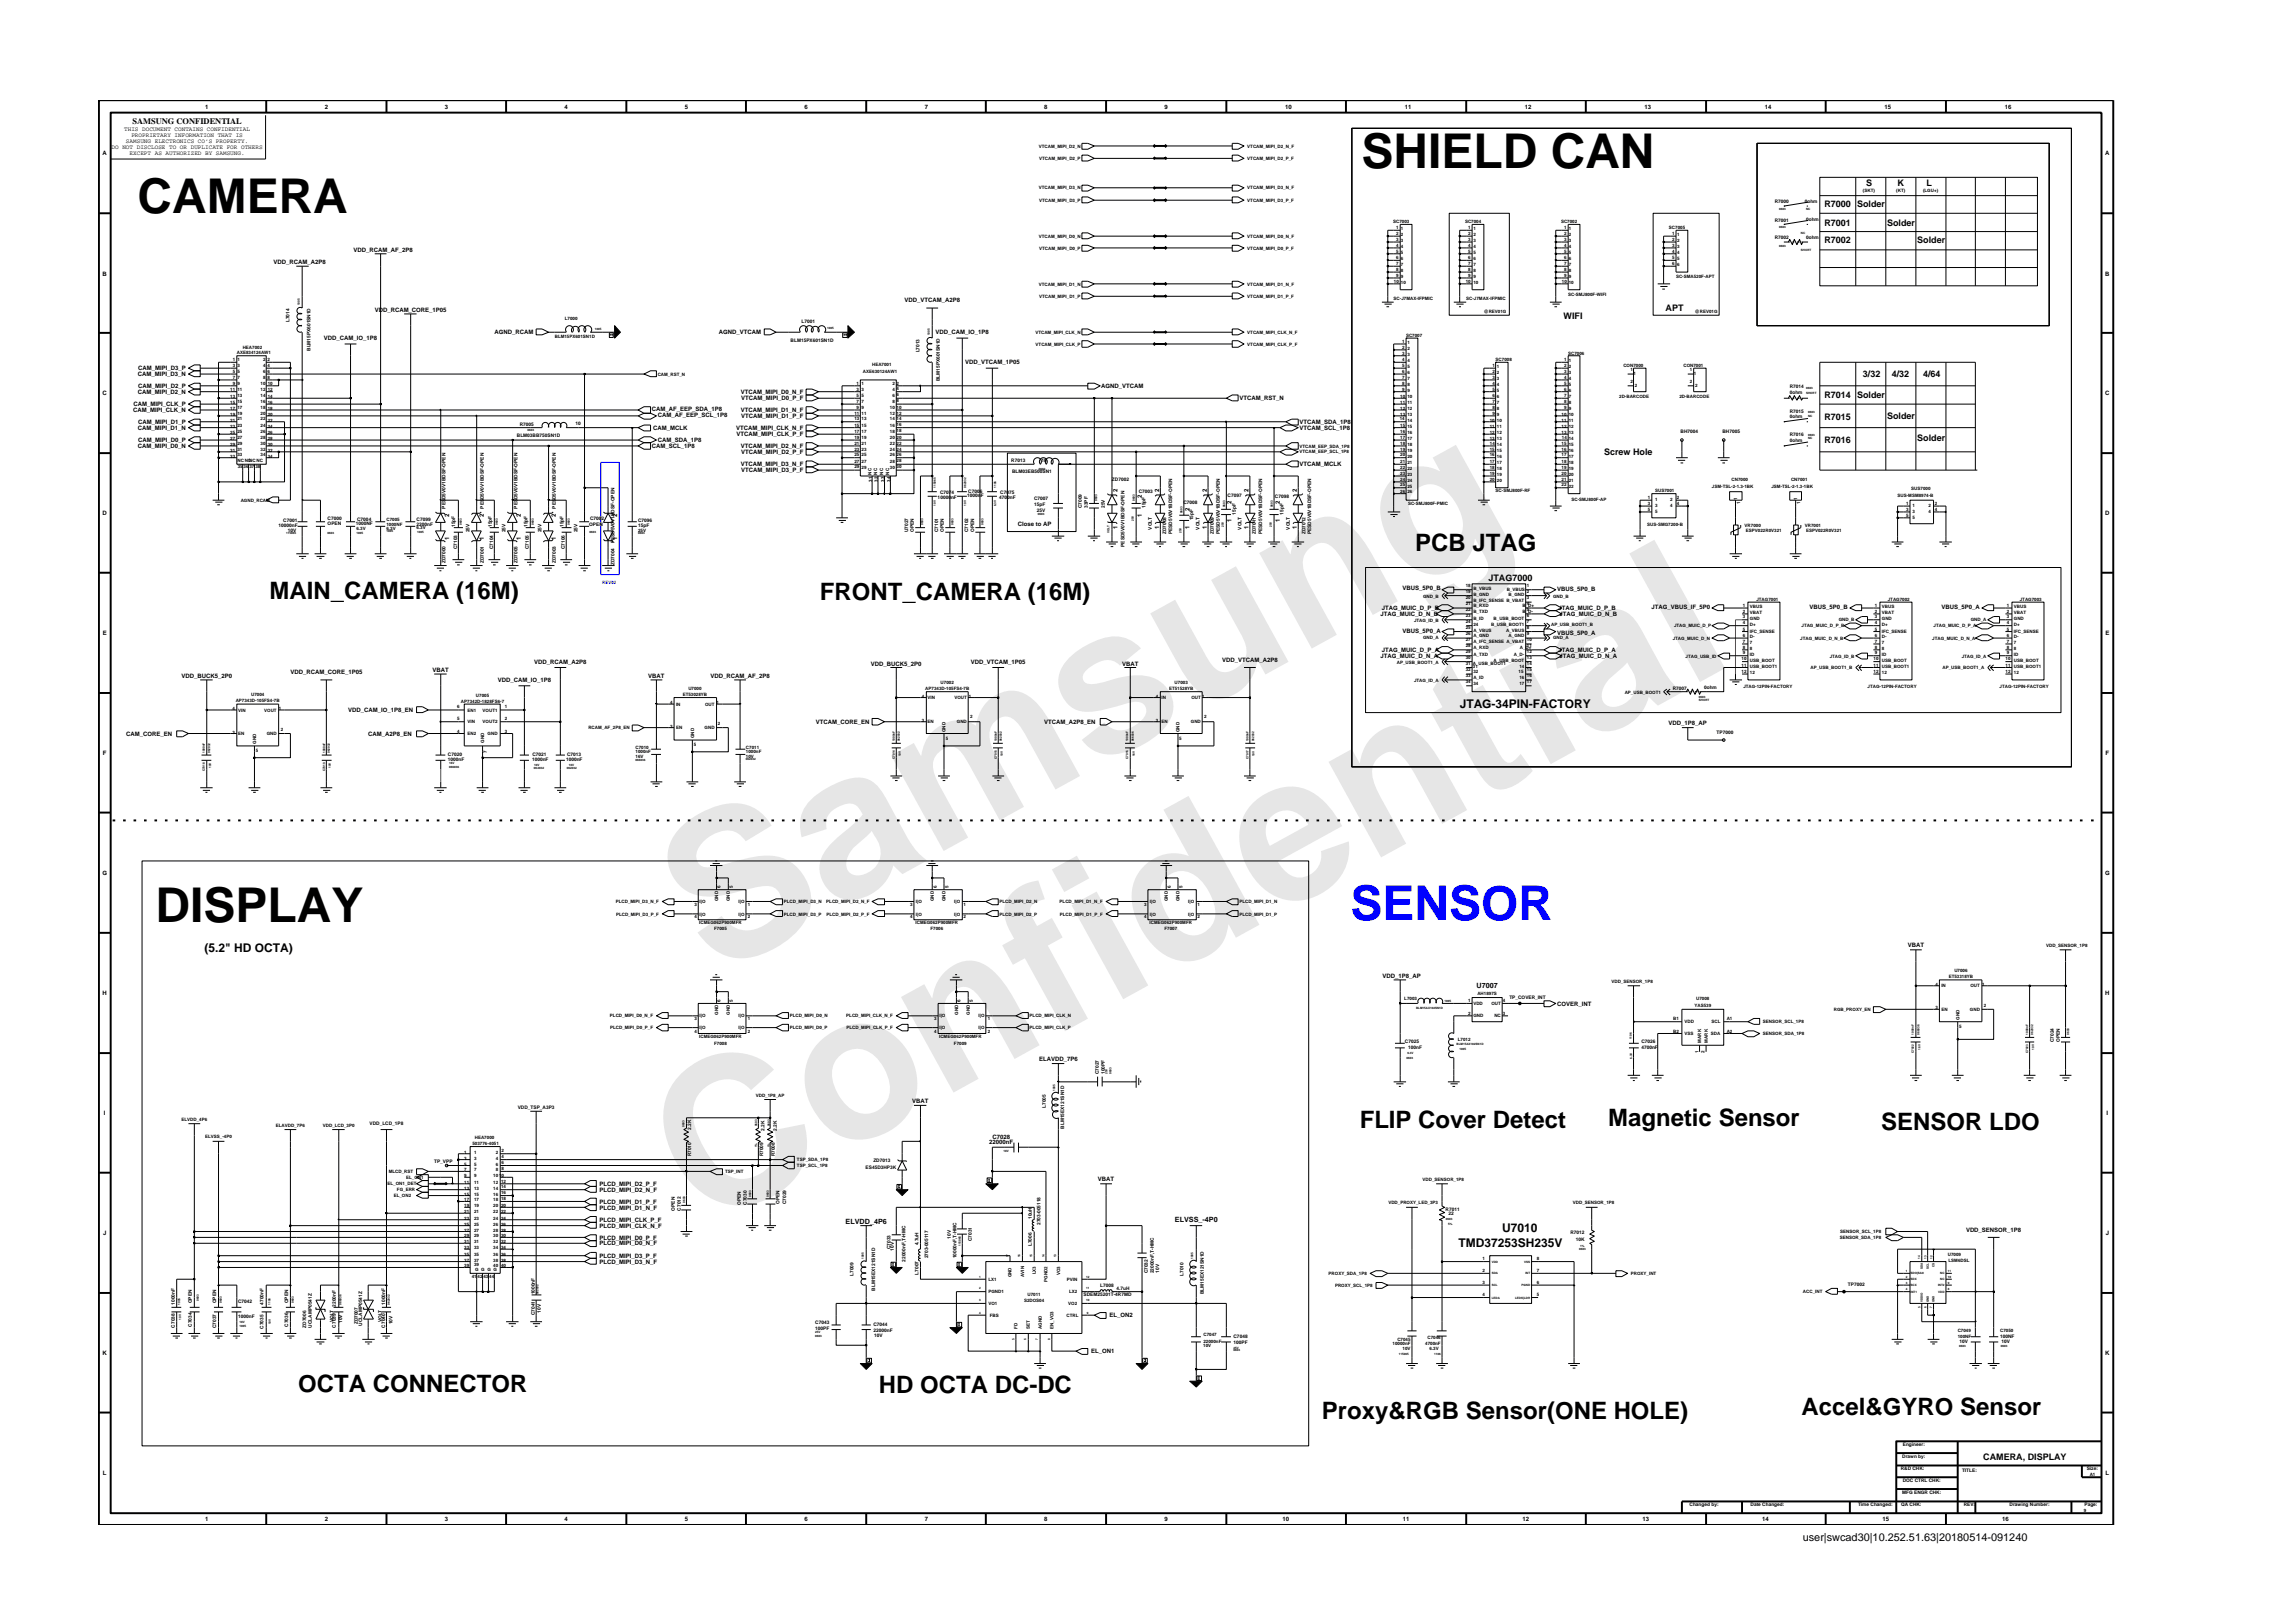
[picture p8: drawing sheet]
<svg xmlns="http://www.w3.org/2000/svg" width="297mm" height="210mm" viewBox="0 0 297 210" stroke-linecap="round" stroke-linejoin="round" font-family="sans-serif">
<defs><g id="words">
<g font-size="26.5" fill="#e6e6e6">
<text x="92.4" y="126.7" transform="rotate(-29 92.4 126.7)">Samsung</text>
<text x="91.1" y="159.4" transform="rotate(-29 91.1 159.4)">Confidential</text>
</g>
<g font-size="6.2">
<text x="176.4" y="21.8">SHIELD CAN</text>
<text x="17.8" y="27.6">CAMERA</text>
<text x="20.2" y="119.5">DISPLAY</text>
</g>
<text font-size="6.2" fill="#00f" x="174.9" y="119.2">SENSOR</text>
<g font-size="3.1">
<text x="183.3" y="71.4">PCB JTAG</text>
<text x="34.9" y="77.6">MAIN_CAMERA (16M)</text>
<text x="106.2" y="77.8">FRONT_CAMERA (16M)</text>
<text x="176.1" y="146.2">FLIP Cover Detect</text>
<text x="208.3" y="145.9">Magnetic Sensor</text>
<text x="243.7" y="146.3">SENSOR LDO</text>
<text x="38.6" y="180.3">OCTA CONNECTOR</text>
<text x="113.8" y="180.5">HD OCTA DC-DC</text>
<text x="171.2" y="183.8">Proxy&amp;RGB Sensor(ONE HOLE)</text>
<text x="233.4" y="183.2">Accel&amp;GYRO Sensor</text>
</g>
<g font-size="1.6">
<text x="189.1" y="91.7">JTAG-34PIN-FACTORY</text>
<text x="26.5" y="123.4">(5.2&quot; HD OCTA)</text>
<text x="188.9" y="161.6">TMD37253SH235V</text>
<text x="194.6" y="159.5">U7010</text>
</g>
<text font-size="1.4" x="233.5" y="199.7">user|swcad30|10.252.51.63|20180514-091240</text>
<g font-size="1.2">
<text x="236.3" y="26.9">R7000</text>
<text x="236.3" y="29.2">R7001</text>
<text x="240.6" y="26.9">Solder</text>
<text x="241.8" y="24.2">S</text>
<text x="244.5" y="29.2">Solder</text>
<text x="245.8" y="24.2">K</text>
<text x="249.5" y="24.2">L</text>
<text x="236.3" y="31.5">R7002</text>
<text x="248.4" y="31.5">Solder</text>
<text x="202.6" y="41.3">WIFI</text>
<text x="215.8" y="40.3">APT</text>
<text x="236.3" y="51.6">R7014</text>
<text x="240.6" y="51.6">Solder</text>
<text x="241.3" y="48.8">3/32</text>
<text x="245.1" y="48.8">4/32</text>
<text x="249.1" y="48.8">4/64</text>
<text x="207.8" y="59">Screw Hole</text>
<text x="236.3" y="54.5">R7015</text>
<text x="236.3" y="57.3">R7016</text>
<text x="244.5" y="54.3">Solder</text>
<text x="248.4" y="57.2">Solder</text>
<text x="192.8" y="75.2">JTAG7000</text>
<text x="256.9" y="189.1">CAMERA, DISPLAY</text>
</g>
<text font-size="1.1" x="17.2" y="16.1">SAMSUNG CONFIDENTIAL</text>
<g font-size=".9">
<text x="191.3" y="128">U7007</text>
<text x="109.5" y="158.5">ELVDD_4P6</text>
<text x="152.2" y="158.4">ELVSS_-4P0</text>
</g>
<g font-size=".8">
<text x="16.1" y="17">THIS DOCUMENT CONTAINS CONFIDENTIAL</text>
<text x="17" y="17.8">PROPRIETARY INFORMATION THAT IS</text>
<text x="26.6" y="14.1">1</text>
<text x="42.1" y="14.1">2</text>
<text x="57.6" y="14.1">3</text>
<text x="73.1" y="14.1">4</text>
<text x="88.7" y="14.1">5</text>
<text x="104.2" y="14.1">6</text>
<text x="119.8" y="14.1">7</text>
<text x="135.3" y="14.1">8</text>
<text x="150.9" y="14.1">9</text>
<text x="166.5" y="14.1">10</text>
<text x="182" y="14.1">11</text>
<text x="197.5" y="14.1">12</text>
<text x="213" y="14.1">13</text>
<text x="228.6" y="14.1">14</text>
<text x="244.1" y="14.1">15</text>
<text x="259.7" y="14.1">16</text>
<text x="13.3" y="20.1">A</text>
<text x="14.5" y="19.3">DO NOT DISCLOSE TO OR DUPLICATE FOR OTHERS</text>
<text x="16.3" y="18.5">SAMSUNG ELECTRONICS CO’S PROPERTY.</text>
<text x="16.8" y="20.1">EXCEPT AS AUTHORIZED BY SAMSUNG.</text>
<text x="272.7" y="20.1">A</text>
<text x="13.3" y="35.7">B</text>
<text x="35.4" y="34.2">VDD_RCAM_A2P8</text>
<text x="45.8" y="32.7">VDD_RCAM_AF_2P8</text>
<text x="272.7" y="35.7">B</text>
<text x="48.5" y="40.4">VDD_RCAM_CORE_1P05</text>
<text x="117.2" y="39.2">VDD_VTCAM_A2P8</text>
<text x="17.9" y="48">CAM_MIPI_D3_P</text>
<text x="42" y="44.1">VDD_CAM_IO_1P8</text>
<text x="64.1" y="43.3">AGND_RCAM</text>
<text x="93.1" y="43.3">AGND_VTCAM</text>
<text x="121.2" y="43.3">VDD_CAM_IO_1P8</text>
<text x="125" y="47.2">VDD_VTCAM_1P05</text>
<text x="13.3" y="51.2">C</text>
<text x="17.3" y="53.4">CAM_MIPI_CLK_N</text>
<text x="17.3" y="52.6">CAM_MIPI_CLK_P</text>
<text x="17.9" y="51">CAM_MIPI_D2_N</text>
<text x="17.9" y="48.7">CAM_MIPI_D3_N</text>
<text x="17.9" y="50.3">CAM_MIPI_D2_P</text>
<text x="84.4" y="53.2">CAM_AF_EEP_SDA_1P8</text>
<text x="85.2" y="54">CAM_AF_EEP_SCL_1P8</text>
<text x="96" y="51">VTCAM_MIPI_D0_N_F</text>
<text x="96" y="53.4">VTCAM_MIPI_D1_N_F</text>
<text x="96" y="51.9">VTCAM_MIPI_D0_P_F</text>
<text x="142.6" y="50.3">AGND_VTCAM</text>
<text x="160.6" y="51.9">VTCAM_RST_N</text>
<text x="272.7" y="51.2">C</text>
<text x="17.9" y="55.7">CAM_MIPI_D1_N</text>
<text x="17.9" y="58.1">CAM_MIPI_D0_N</text>
<text x="17.9" y="54.9">CAM_MIPI_D1_P</text>
<text x="17.9" y="57.3">CAM_MIPI_D0_P</text>
<text x="84.4" y="58.1">CAM_SCL_1P8</text>
<text x="84.6" y="55.7">CAM_MCLK</text>
<text x="85.2" y="57.3">CAM_SDA_1P8</text>
<text x="95.4" y="55.7">VTCAM_MIPI_CLK_N_F</text>
<text x="95.4" y="56.5">VTCAM_MIPI_CLK_P_F</text>
<text x="96" y="58.1">VTCAM_MIPI_D2_N_F</text>
<text x="96" y="58.8">VTCAM_MIPI_D2_P_F</text>
<text x="96" y="54.2">VTCAM_MIPI_D1_P_F</text>
<text x="168.3" y="55.7">VTCAM_SCL_1P8</text>
<text x="168.3" y="54.9">VTCAM_SDA_1P8</text>
<text x="96" y="60.4">VTCAM_MIPI_D3_N_F</text>
<text x="96" y="61.2">VTCAM_MIPI_D3_P_F</text>
<text x="144.8" y="63.8" transform="rotate(-90 144.8 63.8)">2</text>
<text x="147.9" y="64.6" transform="rotate(-90 147.9 64.6)">2</text>
<text x="150.1" y="63.8" transform="rotate(-90 150.1 63.8)">2</text>
<text x="156.3" y="63.8" transform="rotate(-90 156.3 63.8)">2</text>
<text x="159.5" y="65.3" transform="rotate(-90 159.5 65.3)">2</text>
<text x="161.7" y="63.8" transform="rotate(-90 161.7 63.8)">2</text>
<text x="165.8" y="65.3" transform="rotate(-90 165.8 65.3)">2</text>
<text x="168" y="63.8" transform="rotate(-90 168 63.8)">2</text>
<text x="168.3" y="60.4">VTCAM_MCLK</text>
<text x="13.3" y="66.8">D</text>
<text x="58.2" y="70" transform="rotate(-90 58.2 70)">1</text>
<text x="58.2" y="66.9" transform="rotate(-90 58.2 66.9)">2</text>
<text x="62.7" y="70" transform="rotate(-90 62.7 70)">1</text>
<text x="62.7" y="66.9" transform="rotate(-90 62.7 66.9)">2</text>
<text x="67.5" y="70" transform="rotate(-90 67.5 70)">1</text>
<text x="67.5" y="66.9" transform="rotate(-90 67.5 66.9)">2</text>
<text x="72" y="70" transform="rotate(-90 72 70)">1</text>
<text x="72" y="66.9" transform="rotate(-90 72 66.9)">2</text>
<text x="79.9" y="70" transform="rotate(-90 79.9 70)">1</text>
<text x="79.9" y="66.9" transform="rotate(-90 79.9 66.9)">2</text>
<text x="131.9" y="68.1">Close to AP</text>
<text x="144.8" y="68.5" transform="rotate(-90 144.8 68.5)">1</text>
<text x="147.9" y="66.9" transform="rotate(-90 147.9 66.9)">1</text>
<text x="150.1" y="68.5" transform="rotate(-90 150.1 68.5)">1</text>
<text x="154.1" y="68.5" transform="rotate(-90 154.1 68.5)">1</text>
<text x="154.1" y="66.2" transform="rotate(-90 154.1 66.2)">2</text>
<text x="156.3" y="68.5" transform="rotate(-90 156.3 68.5)">1</text>
<text x="159.5" y="67.7" transform="rotate(-90 159.5 67.7)">1</text>
<text x="161.7" y="68.5" transform="rotate(-90 161.7 68.5)">1</text>
<text x="165.8" y="67.7" transform="rotate(-90 165.8 67.7)">1</text>
<text x="168" y="68.5" transform="rotate(-90 168 68.5)">1</text>
<text x="272.7" y="66.8">D</text>
<text x="181.7" y="76.4">VBUS_5P0_B</text>
<text x="201.7" y="76.6">VBUS_5P0_B</text>
<text x="13.3" y="82.3">E</text>
<text x="178.8" y="79.8">JTAG_MUIC_D_N_B</text>
<text x="179" y="79.1">JTAG_MUIC_D_P_B</text>
<text x="181.7" y="82">VBUS_5P0_A</text>
<text x="201.7" y="82.2">VBUS_5P0_A</text>
<text x="201.9" y="79.1">JTAG_MUIC_D_P_B</text>
<text x="202" y="79.8">JTAG_MUIC_D_N_B</text>
<text x="213.9" y="78.9">JTAG_VBUS_IF_5P0</text>
<text x="234.4" y="78.9">VBUS_5P0_B</text>
<text x="251.5" y="78.9">VBUS_5P0_A</text>
<text x="272.7" y="82.3">E</text>
<text x="23.5" y="87.8">VDD_BUCK5_2P0</text>
<text x="37.6" y="87.3">VDD_RCAM_CORE_1P05</text>
<text x="56" y="87">VBAT</text>
<text x="64.5" y="88.4">VDD_CAM_IO_1P8</text>
<text x="69.2" y="86">VDD_RCAM_A2P8</text>
<text x="84" y="87.8">VBAT</text>
<text x="92" y="87.8">VDD_RCAM_AF_2P8</text>
<text x="112.8" y="86.2">VDD_BUCK5_2P0</text>
<text x="125.8" y="86">VDD_VTCAM_1P05</text>
<text x="145.4" y="86.2">VBAT</text>
<text x="158.3" y="85.8">VDD_VTCAM_A2P8</text>
<text x="178.8" y="85.2">JTAG_MUIC_D_N_A</text>
<text x="179" y="84.5">JTAG_MUIC_D_P_A</text>
<text x="201.9" y="84.5">JTAG_MUIC_D_P_A</text>
<text x="202" y="85.2">JTAG_MUIC_D_N_A</text>
<text x="16.3" y="95.3">CAM_CORE_EN</text>
<text x="45.1" y="92.3">VDD_CAM_IO_1P8_EN</text>
<text x="47.7" y="95.3">CAM_A2P8_EN</text>
<text x="105.7" y="93.8">VTCAM_CORE_EN</text>
<text x="135.3" y="93.8">VTCAM_A2P8_EN</text>
<text x="216.2" y="94">VDD_1P8_AP</text>
<text x="13.3" y="97.8">F</text>
<text x="272.8" y="97.8">F</text>
<text x="13.3" y="113.3">G</text>
<text x="272.7" y="113.3">G</text>
<text x="247.1" y="122.7">VBAT</text>
<text x="13.3" y="128.9">H</text>
<text x="179.1" y="126.6">VDD_1P8_AP</text>
<text x="201.7" y="130.3">COVER_INT</text>
<text x="272.7" y="128.9">H</text>
<text x="134.6" y="137.5">ELAVDD_7P6</text>
<text x="118.2" y="142.9">VBAT</text>
<text x="13.5" y="144.4">I</text>
<text x="128.1" y="148.3">22000nF</text>
<text x="128.6" y="147.5">C7028</text>
<text x="272.9" y="144.4">I</text>
<text x="77.7" y="155.9">PLCD_MIPI_D1_P_F</text>
<text x="77.7" y="154.4">PLCD_MIPI_D2_N_F</text>
<text x="77.7" y="153.6">PLCD_MIPI_D2_P_F</text>
<text x="142.2" y="153.1">VBAT</text>
<text x="13.4" y="160">J</text>
<text x="77.7" y="156.7">PLCD_MIPI_D1_N_F</text>
<text x="77.7" y="161.3">PLCD_MIPI_D0_N_F</text>
<text x="77.7" y="160.6">PLCD_MIPI_D0_P_F</text>
<text x="77.7" y="159.1">PLCD_MIPI_CLK_N_F</text>
<text x="77.7" y="158.3">PLCD_MIPI_CLK_P_F</text>
<text x="254.7" y="159.7">VDD_SENSOR_1P8</text>
<text x="272.8" y="160">J</text>
<text x="77.7" y="163.7">PLCD_MIPI_D3_N_F</text>
<text x="77.7" y="163">PLCD_MIPI_D3_P_F</text>
<text x="143.7" y="170.7">EL_ON2</text>
<text x="13.3" y="175.5">K</text>
<text x="141.3" y="175.3">EL_ON1</text>
<text x="272.7" y="175.5">K</text>
<text x="13.3" y="191.1">L</text>
<text x="272.8" y="191.1">L</text>
<text x="26.6" y="197.1">1</text>
<text x="42.1" y="197.1">2</text>
<text x="57.6" y="197.1">3</text>
<text x="73.1" y="197.1">4</text>
<text x="88.7" y="197.1">5</text>
<text x="104.2" y="197.1">6</text>
<text x="119.8" y="197.1">7</text>
<text x="135.3" y="197.1">8</text>
<text x="150.9" y="197.1">9</text>
<text x="166.1" y="197.1">10</text>
<text x="181.7" y="197.1">11</text>
<text x="197.2" y="197.1">12</text>
<text x="212.8" y="197.1">13</text>
<text x="228.3" y="197.1">14</text>
<text x="243.9" y="197.1">15</text>
<text x="259.4" y="197.1">16</text>
</g>
<g font-size=".6">
<text x="134.6" y="19.1">VTCAM_MIPI_D2_N</text>
<text x="134.6" y="20.7">VTCAM_MIPI_D2_P</text>
<text x="161.6" y="19.1">VTCAM_MIPI_D2_N_F</text>
<text x="161.6" y="20.7">VTCAM_MIPI_D2_P_F</text>
<text x="134.6" y="24.5">VTCAM_MIPI_D3_N</text>
<text x="134.6" y="26.1">VTCAM_MIPI_D3_P</text>
<text x="161.6" y="24.5">VTCAM_MIPI_D3_N_F</text>
<text x="161.6" y="26.1">VTCAM_MIPI_D3_P_F</text>
<text x="180.5" y="28.9">SC7003</text>
<text x="180.9" y="29.7">1</text>
<text x="181.5" y="29.8">1</text>
<text x="189.8" y="28.9">SC7004</text>
<text x="190.2" y="29.7">1</text>
<text x="190.9" y="29.8">1</text>
<text x="202.2" y="28.9">SC7002</text>
<text x="202.6" y="29.7">1</text>
<text x="203.2" y="29.8">1</text>
<text x="216.2" y="29.7">SC7005</text>
<text x="229.9" y="28.8">R7001</text>
<text x="229.9" y="26.3">R7000</text>
<text x="233.8" y="26.3">0ohm</text>
<text x="234" y="28.6">0ohm</text>
<text x="241.3" y="24.9">(SKT)</text>
<text x="245.6" y="24.9">(KT)</text>
<text x="249.1" y="24.9">(LGU+)</text>
<text x="134.6" y="30.8">VTCAM_MIPI_D0_N</text>
<text x="134.6" y="32.3">VTCAM_MIPI_D0_P</text>
<text x="161.6" y="30.8">VTCAM_MIPI_D0_N_F</text>
<text x="161.6" y="32.3">VTCAM_MIPI_D0_P_F</text>
<text x="180.9" y="33.6">6</text>
<text x="180.9" y="34.3">7</text>
<text x="180.9" y="35.1">8</text>
<text x="180.9" y="35.8">9</text>
<text x="180.9" y="30.4">2</text>
<text x="180.9" y="31.2">3</text>
<text x="180.9" y="31.9">4</text>
<text x="180.9" y="32.8">5</text>
<text x="181.5" y="34.5">7</text>
<text x="181.5" y="35.2">8</text>
<text x="181.5" y="30.6">2</text>
<text x="181.5" y="31.4">3</text>
<text x="181.5" y="32.1">4</text>
<text x="181.5" y="32.9">5</text>
<text x="181.5" y="33.7">6</text>
<text x="190.2" y="30.4">2</text>
<text x="190.2" y="31.2">3</text>
<text x="190.2" y="31.9">4</text>
<text x="190.2" y="32.8">5</text>
<text x="190.2" y="33.6">6</text>
<text x="190.2" y="34.3">7</text>
<text x="190.2" y="35.1">8</text>
<text x="190.2" y="35.8">9</text>
<text x="190.9" y="30.6">2</text>
<text x="190.9" y="31.4">3</text>
<text x="190.9" y="32.1">4</text>
<text x="190.9" y="32.9">5</text>
<text x="190.9" y="33.7">6</text>
<text x="190.9" y="34.5">7</text>
<text x="190.9" y="35.2">8</text>
<text x="202.6" y="34.3">7</text>
<text x="202.6" y="35.1">8</text>
<text x="202.6" y="35.8">9</text>
<text x="202.6" y="30.4">2</text>
<text x="202.6" y="31.2">3</text>
<text x="202.6" y="31.9">4</text>
<text x="202.6" y="32.8">5</text>
<text x="202.6" y="33.6">6</text>
<text x="203.2" y="33.7">6</text>
<text x="203.2" y="34.5">7</text>
<text x="203.2" y="35.2">8</text>
<text x="203.2" y="30.6">2</text>
<text x="203.2" y="31.4">3</text>
<text x="203.2" y="32.1">4</text>
<text x="203.2" y="32.9">5</text>
<text x="216.6" y="31.2">2</text>
<text x="216.6" y="31.9">3</text>
<text x="216.6" y="32.8">4</text>
<text x="216.6" y="33.6">5</text>
<text x="216.6" y="30.4">1</text>
<text x="216.6" y="34.3">6</text>
<text x="217.3" y="31.4">2</text>
<text x="217.3" y="32.1">3</text>
<text x="217.3" y="32.9">4</text>
<text x="217.3" y="33.7">5</text>
<text x="217.3" y="34.5">6</text>
<text x="217.3" y="30.6">1</text>
<text x="229.9" y="30.9">R7002</text>
<text x="234" y="30.9">0ohm</text>
<text x="37.5" y="41.8" transform="rotate(-90 37.5 41.8)">L7014</text>
<text x="73.2" y="41.5">L7000</text>
<text x="103.8" y="41.9">L7001</text>
<text x="134.6" y="37">VTCAM_MIPI_D1_N</text>
<text x="134.6" y="38.6">VTCAM_MIPI_D1_P</text>
<text x="161.6" y="37">VTCAM_MIPI_D1_N_F</text>
<text x="161.6" y="38.6">VTCAM_MIPI_D1_P_F</text>
<text x="180.5" y="38.8">SC-J7MAX-IFPMIC</text>
<text x="180.6" y="36.6">10</text>
<text x="181.5" y="36">9</text>
<text x="181.5" y="36.8">10</text>
<text x="189.9" y="36.6">10</text>
<text x="189.9" y="38.8">SC-J7MAX-IFPMIC</text>
<text x="190.9" y="36.8">10</text>
<text x="190.9" y="36">9</text>
<text x="192.2" y="40.5">@REV01G</text>
<text x="202.3" y="36.6">10</text>
<text x="203.1" y="38.3">SC-SMJ800F-WIFI</text>
<text x="203.2" y="36">9</text>
<text x="203.2" y="36.8">10</text>
<text x="217.1" y="36">SC-SMA520F-APT</text>
<text x="219.6" y="40.5">@REV01G</text>
<text x="30.2" y="47.5">3 3</text>
<text x="30.2" y="46.8">1 1</text>
<text x="30.7" y="45.9">AXE834124AW1</text>
<text x="31.4" y="45.2">HEA7002</text>
<text x="34.1" y="47.5">4 4</text>
<text x="34.1" y="46.8">2</text>
<text x="34.7" y="46.8">2</text>
<text x="40.2" y="45.5" transform="rotate(-90 40.2 45.5)">BLM15PX601SN1D</text>
<text x="71.9" y="43.8">BLM15PX601SN1D</text>
<text x="102.4" y="44.4">BLM15PX601SN1D</text>
<text x="113" y="47.4">HEA7001</text>
<text x="119.1" y="45.7" transform="rotate(-90 119.1 45.7)">L7013</text>
<text x="134.1" y="43.3">VTCAM_MIPI_CLK_N</text>
<text x="134.2" y="44.8">VTCAM_MIPI_CLK_P</text>
<text x="161.6" y="43.3">VTCAM_MIPI_CLK_N_F</text>
<text x="161.6" y="44.8">VTCAM_MIPI_CLK_P_F</text>
<text x="181.6" y="46">3</text>
<text x="181.6" y="46.8">4</text>
<text x="181.6" y="47.5">5</text>
<text x="181.6" y="45.2">2</text>
<text x="181.6" y="44.4">1</text>
<text x="182.1" y="43.6">SC7007</text>
<text x="182.3" y="46.1">3</text>
<text x="182.3" y="46.9">4</text>
<text x="182.3" y="47.7">5</text>
<text x="182.3" y="45.3">2</text>
<text x="182.3" y="44.6">1</text>
<text x="193.3" y="47.5">1</text>
<text x="193.7" y="46.8">SC7008</text>
<text x="193.9" y="47.7">1</text>
<text x="202.6" y="47.5">2</text>
<text x="202.6" y="46.8">1</text>
<text x="203.1" y="46">SC7006</text>
<text x="203.2" y="47.7">2</text>
<text x="203.2" y="46.9">1</text>
<text x="210.3" y="47.5">CON7000</text>
<text x="218.1" y="47.5">CON7001</text>
<text x="29.8" y="53.1">17</text>
<text x="29.8" y="53.9">19</text>
<text x="29.8" y="52.4">15</text>
<text x="29.8" y="50.7">11 11</text>
<text x="29.8" y="51.6">13</text>
<text x="30.2" y="49.1">7</text>
<text x="30.2" y="49.8">9 9</text>
<text x="30.2" y="48.3">5 5</text>
<text x="30.8" y="49.1">7</text>
<text x="30.8" y="52.9">17</text>
<text x="30.8" y="53.7">19</text>
<text x="30.8" y="51.4">13</text>
<text x="30.8" y="52.2">15</text>
<text x="33.8" y="53.7">20</text>
<text x="33.8" y="52.9">18</text>
<text x="33.8" y="51.4">14</text>
<text x="33.8" y="52.2">16</text>
<text x="33.8" y="49.8">10 10</text>
<text x="33.8" y="50.7">12 12</text>
<text x="34.1" y="49.1">8 8</text>
<text x="34.1" y="48.3">6 6</text>
<text x="34.7" y="52.4">16</text>
<text x="34.7" y="53.1">18</text>
<text x="34.7" y="53.9">20</text>
<text x="34.7" y="51.6">14</text>
<text x="85.2" y="48.7">CAM_RST_N</text>
<text x="110.7" y="53.7">11 11</text>
<text x="110.9" y="50.7">3 3</text>
<text x="110.9" y="51.4">5</text>
<text x="110.9" y="52.2">7 7</text>
<text x="110.9" y="49.8">1</text>
<text x="110.9" y="52.9">9</text>
<text x="111.6" y="51.4">5</text>
<text x="111.6" y="49.8">1</text>
<text x="111.6" y="52.9">9</text>
<text x="111.8" y="48.3">AXE630124AW1</text>
<text x="115.3" y="52.9">10</text>
<text x="115.3" y="53.7">12 12</text>
<text x="115.6" y="52.2">8</text>
<text x="115.6" y="50.7">4</text>
<text x="115.6" y="51.4">6</text>
<text x="115.6" y="49.8">2</text>
<text x="116.1" y="50.6">4</text>
<text x="116.1" y="51.3">6</text>
<text x="116.1" y="52.1">8</text>
<text x="116.1" y="49.8">2</text>
<text x="116.1" y="52.9">10</text>
<text x="121.8" y="49.4" transform="rotate(-90 121.8 49.4)">BLM15PX601SN1D</text>
<text x="181.4" y="51.6">10 10</text>
<text x="181.4" y="52.4">11</text>
<text x="181.4" y="53.1">12</text>
<text x="181.4" y="53.9">13 13</text>
<text x="181.6" y="48.3">6</text>
<text x="181.6" y="49">7</text>
<text x="181.6" y="49.8">8</text>
<text x="181.6" y="50.7">9</text>
<text x="182.3" y="48.5">6</text>
<text x="182.3" y="52.4">11</text>
<text x="182.3" y="53.1">12</text>
<text x="182.3" y="49.2">7</text>
<text x="182.3" y="50">8</text>
<text x="182.3" y="50.7">9</text>
<text x="193.3" y="49.1">3</text>
<text x="193.3" y="49.8">4</text>
<text x="193.3" y="50.7">5</text>
<text x="193.3" y="51.4">6</text>
<text x="193.3" y="52.2">7</text>
<text x="193.3" y="52.9">8</text>
<text x="193.3" y="48.3">2</text>
<text x="193.3" y="53.7">9</text>
<text x="193.9" y="49.2">3</text>
<text x="193.9" y="50">4</text>
<text x="193.9" y="50.7">5</text>
<text x="193.9" y="51.6">6</text>
<text x="193.9" y="52.4">7</text>
<text x="193.9" y="53.1">8</text>
<text x="193.9" y="48.5">2</text>
<text x="193.9" y="53.9">9</text>
<text x="202.3" y="53.9">10 10</text>
<text x="202.6" y="49.1">4</text>
<text x="202.6" y="49.8">5</text>
<text x="202.6" y="50.7">6</text>
<text x="202.6" y="51.4">7</text>
<text x="202.6" y="52.2">8</text>
<text x="202.6" y="52.9">9</text>
<text x="202.6" y="48.3">3</text>
<text x="203.2" y="48.5">3</text>
<text x="203.2" y="49.2">4</text>
<text x="203.2" y="50">5</text>
<text x="203.2" y="50.7">6</text>
<text x="203.2" y="51.6">7</text>
<text x="203.2" y="52.4">8</text>
<text x="203.2" y="53.1">9</text>
<text x="209.8" y="51.6">2D-BARCODE</text>
<text x="211.2" y="48.1">1</text>
<text x="211.2" y="49.6">2</text>
<text x="211.6" y="48.5">1</text>
<text x="211.8" y="50.2">2</text>
<text x="217.5" y="51.6">2D-BARCODE</text>
<text x="218.9" y="48.1">1</text>
<text x="218.9" y="49.6">2</text>
<text x="219.4" y="48.5">1</text>
<text x="219.6" y="50.2">2</text>
<text x="231.8" y="50.3">R7014</text>
<text x="231.8" y="51.1">0ohm</text>
<text x="231.8" y="53.5">R7015</text>
<text x="29.8" y="58.5">31</text>
<text x="29.8" y="59.3">33</text>
<text x="29.8" y="56.2">25</text>
<text x="29.8" y="57.8">29</text>
<text x="29.8" y="54.6">21</text>
<text x="29.8" y="57">27</text>
<text x="29.8" y="55.4">23</text>
<text x="30.8" y="58.4">31</text>
<text x="30.8" y="59.1">33</text>
<text x="30.8" y="56.1">25</text>
<text x="30.8" y="56.8">27</text>
<text x="30.8" y="57.6">29</text>
<text x="30.8" y="54.5">21</text>
<text x="30.8" y="55.3">23</text>
<text x="30.8" y="59.9">NCNCNCNC</text>
<text x="33.8" y="58.4">32</text>
<text x="33.8" y="55.3">24</text>
<text x="33.8" y="59.1">34</text>
<text x="33.8" y="56.1">26</text>
<text x="33.8" y="56.8">28</text>
<text x="33.8" y="57.6">30</text>
<text x="33.8" y="54.5">22</text>
<text x="34.7" y="58.5">32</text>
<text x="34.7" y="55.4">24</text>
<text x="34.7" y="59.3">34</text>
<text x="34.7" y="56.2">26</text>
<text x="34.7" y="57">28</text>
<text x="34.7" y="57.8">30</text>
<text x="34.7" y="54.6">22</text>
<text x="67" y="56.6">BLM03BB750SN1D</text>
<text x="67.3" y="55.2">R7005</text>
<text x="74.5" y="55.1">10</text>
<text x="110.7" y="56.8">19 19</text>
<text x="110.7" y="57.6">21</text>
<text x="110.7" y="54.5">13</text>
<text x="110.7" y="58.4">23 23</text>
<text x="110.7" y="59.1">25 25</text>
<text x="110.7" y="60">27</text>
<text x="110.7" y="55.3">15 15</text>
<text x="110.7" y="56.1">17</text>
<text x="111.6" y="57.6">21</text>
<text x="111.6" y="54.5">13</text>
<text x="111.6" y="60">27</text>
<text x="111.6" y="56.1">17</text>
<text x="115.3" y="56.8">20 20</text>
<text x="115.3" y="54.5">14</text>
<text x="115.3" y="58.4">24 24</text>
<text x="115.3" y="59.1">26</text>
<text x="115.3" y="60">28</text>
<text x="115.3" y="55.3">16</text>
<text x="115.3" y="56.1">18</text>
<text x="115.3" y="57.6">22</text>
<text x="116.1" y="54.5">14</text>
<text x="116.1" y="59.1">26</text>
<text x="116.1" y="57.6">22</text>
<text x="116.1" y="59.9">28</text>
<text x="116.1" y="55.2">16</text>
<text x="116.1" y="56">18</text>
<text x="131" y="59.9">R7013</text>
<text x="134.9" y="59.9">10</text>
<text x="168.3" y="58">VTCAM_EEP_SDA_1P8</text>
<text x="168.3" y="58.7">VTCAM_EEP_SCL_1P8</text>
<text x="181.3" y="54.5">14</text>
<text x="181.4" y="55.3">15</text>
<text x="181.4" y="56.1">16</text>
<text x="181.4" y="56.8">17</text>
<text x="181.4" y="57.6">18</text>
<text x="181.4" y="58.4">19</text>
<text x="181.4" y="59.1">20</text>
<text x="181.4" y="60">21</text>
<text x="182.3" y="56.2">16</text>
<text x="182.3" y="57">17</text>
<text x="182.3" y="57.8">18</text>
<text x="182.3" y="58.5">19</text>
<text x="182.3" y="59.3">20</text>
<text x="182.3" y="54.6">14</text>
<text x="182.3" y="55.4">15</text>
<text x="193" y="57">13</text>
<text x="193" y="58.4">15</text>
<text x="193" y="59.1">16</text>
<text x="193" y="60">17</text>
<text x="193" y="54.6">10</text>
<text x="193" y="55.4">11 11</text>
<text x="193" y="56.2">12 12</text>
<text x="193" y="57.6">14</text>
<text x="193.9" y="57">13</text>
<text x="193.9" y="57.8">14</text>
<text x="193.9" y="58.5">15</text>
<text x="193.9" y="59.3">16</text>
<text x="193.9" y="54.6">10</text>
<text x="202.3" y="58.4">16</text>
<text x="202.3" y="59.1">17</text>
<text x="202.3" y="60">18</text>
<text x="202.3" y="54.6">11</text>
<text x="202.3" y="55.4">12</text>
<text x="202.3" y="56.2">13 13</text>
<text x="202.3" y="57.6">15</text>
<text x="202.3" y="56.8">14</text>
<text x="203.2" y="58.5">16</text>
<text x="203.2" y="59.3">17</text>
<text x="203.2" y="54.6">11</text>
<text x="203.2" y="55.4">12</text>
<text x="203.2" y="57">14</text>
<text x="203.2" y="57.8">15</text>
<text x="217.7" y="56.1">BH7004</text>
<text x="223.1" y="56.1">BH7005</text>
<text x="231.8" y="57.3">0ohm</text>
<text x="231.8" y="56.5">R7016</text>
<text x="231.8" y="54.2">0ohm</text>
<text x="30.8" y="60.7">35</text>
<text x="31.2" y="65">AGND_RCAM</text>
<text x="31.6" y="60.7">36</text>
<text x="32.3" y="60.7">37 38</text>
<text x="57.7" y="65.9" transform="rotate(-90 57.7 65.9)">PESD5V0V1BDSF-OPEN</text>
<text x="62.7" y="65.9" transform="rotate(-90 62.7 65.9)">PESD5V0V1BDSF-OPEN</text>
<text x="67" y="65.9" transform="rotate(-90 67 65.9)">PESD5V0V1BDSF-OPEN</text>
<text x="72" y="65.9" transform="rotate(-90 72 65.9)">PESD5V0V1BDSF-OPEN</text>
<text x="110.7" y="60.6">29</text>
<text x="111.6" y="60.7">29</text>
<text x="112.9" y="61.5" transform="rotate(-90 112.9 61.5)">NC</text>
<text x="113" y="62.4" transform="rotate(-90 113 62.4)">31</text>
<text x="113.7" y="61.5" transform="rotate(-90 113.7 61.5)">NC</text>
<text x="113.7" y="62.4" transform="rotate(-90 113.7 62.4)">32</text>
<text x="114.4" y="61.5" transform="rotate(-90 114.4 61.5)">NC</text>
<text x="114.6" y="62.4" transform="rotate(-90 114.6 62.4)">33</text>
<text x="115.2" y="61.5" transform="rotate(-90 115.2 61.5)">NC</text>
<text x="115.3" y="60.7">30</text>
<text x="115.3" y="62.4" transform="rotate(-90 115.3 62.4)">34</text>
<text x="116.1" y="60.6">30</text>
<text x="121.5" y="64.6">10000nF</text>
<text x="121.8" y="64">C7074</text>
<text x="125.3" y="64.4">1000nF</text>
<text x="125.4" y="63.8">C7006</text>
<text x="129.4" y="64.6">4700nF</text>
<text x="129.6" y="64">C7075</text>
<text x="131.1" y="61.3">BLM03EB500SN1</text>
<text x="134" y="64.8">C7007</text>
<text x="134" y="65.6">15pF</text>
<text x="140.2" y="65.8" transform="rotate(-90 140.2 65.8)">C7009</text>
<text x="140.9" y="65.8" transform="rotate(-90 140.9 65.8)">33PF</text>
<text x="143.1" y="65.8" transform="rotate(-90 143.1 65.8)">25V</text>
<text x="144" y="62.3">ZD7002</text>
<text x="147.5" y="63.9">C7003</text>
<text x="148.4" y="65.8" transform="rotate(-90 148.4 65.8)">15pF</text>
<text x="153.3" y="65.3">C7008</text>
<text x="159" y="64.4">C7097</text>
<text x="165.2" y="64.5">C7098</text>
<text x="181.4" y="60.7">22</text>
<text x="181.4" y="61.5">23</text>
<text x="181.4" y="62.3">24</text>
<text x="181.4" y="63">25</text>
<text x="181.4" y="63.9">26 26</text>
<text x="182.3" y="61.7">23</text>
<text x="182.3" y="62.4">24</text>
<text x="182.3" y="63.2">25</text>
<text x="182.3" y="60.1">21</text>
<text x="182.3" y="60.9">22</text>
<text x="182.4" y="65.5">SC-SMJ800F-PMIC</text>
<text x="193" y="62.3">20</text>
<text x="193" y="60.7">18</text>
<text x="193" y="61.5">19</text>
<text x="193.7" y="63.8">SC-SMJ800F-RF</text>
<text x="193.9" y="62.4">20</text>
<text x="193.9" y="60.1">17</text>
<text x="193.9" y="60.9">18</text>
<text x="193.9" y="61.7">19</text>
<text x="202.3" y="60.7">19</text>
<text x="202.3" y="61.5">20</text>
<text x="202.3" y="62.3">21</text>
<text x="202.3" y="63">22</text>
<text x="203.2" y="60.1">18</text>
<text x="203.2" y="60.9">19</text>
<text x="203.2" y="61.7">20</text>
<text x="203.2" y="62.4">21</text>
<text x="203.2" y="63.2">22</text>
<text x="203.6" y="64.9">SC-SMJ800F-AP</text>
<text x="213.5" y="65.4">3</text>
<text x="213.5" y="64.6">1</text>
<text x="214.4" y="65.7">3</text>
<text x="214.4" y="63.8">SUS7001</text>
<text x="214.4" y="65">1</text>
<text x="216.4" y="65.7">4</text>
<text x="216.4" y="65">2</text>
<text x="217.2" y="65.4">4</text>
<text x="217.2" y="64.6">2</text>
<text x="221.8" y="63.3">JSM-TSL-2-1.3-1BK</text>
<text x="224.3" y="62.3">CN7000</text>
<text x="225" y="64.8" transform="rotate(-90 225 64.8)">1</text>
<text x="225.4" y="65.3" transform="rotate(-90 225.4 65.3)">1</text>
<text x="229.5" y="63.3">JSM-TSL-2-1.3-1BK</text>
<text x="232" y="62.3">CN7001</text>
<text x="232.8" y="64.8" transform="rotate(-90 232.8 64.8)">1</text>
<text x="233.2" y="65.3" transform="rotate(-90 233.2 65.3)">1</text>
<text x="245.8" y="64.4">SUS-MSM8974-B</text>
<text x="246.9" y="65.4">1</text>
<text x="247.6" y="63.4">SUS7000</text>
<text x="247.8" y="65.7">1</text>
<text x="249.8" y="65.7">2</text>
<text x="250.7" y="65.4">2</text>
<text x="36.1" y="68.3">10000nF</text>
<text x="36.7" y="67.7">C7001</text>
<text x="37.3" y="68.9">10V</text>
<text x="42.4" y="68">OPEN</text>
<text x="42.4" y="67.4">C7000</text>
<text x="46.1" y="68.1">1000NF</text>
<text x="46.2" y="68.7">6.3V</text>
<text x="46.3" y="67.5">C7004</text>
<text x="50.1" y="68.1">1000NF</text>
<text x="50.1" y="67.5">C7005</text>
<text x="50.1" y="68.6">6.3V</text>
<text x="53.9" y="68.5">6.3V</text>
<text x="54" y="67.5">C7099</text>
<text x="54" y="68.1">2200nF</text>
<text x="59" y="68.3" transform="rotate(-90 59 68.3)">15pF</text>
<text x="59.2" y="71.1" transform="rotate(-90 59.2 71.1)">C7103</text>
<text x="60.8" y="68.9" transform="rotate(-90 60.8 68.9)">25V</text>
<text x="63.7" y="68.3" transform="rotate(-90 63.7 68.3)">15pF</text>
<text x="63.9" y="71.1" transform="rotate(-90 63.9 71.1)">C7104</text>
<text x="65.5" y="68.9" transform="rotate(-90 65.5 68.9)">25V</text>
<text x="68.4" y="68.3" transform="rotate(-90 68.4 68.3)">15pF</text>
<text x="68.5" y="71.1" transform="rotate(-90 68.5 71.1)">C7105</text>
<text x="70.1" y="68.9" transform="rotate(-90 70.1 68.9)">25V</text>
<text x="73" y="68.3" transform="rotate(-90 73 68.3)">15pF</text>
<text x="73.2" y="71.1" transform="rotate(-90 73.2 71.1)">C7106</text>
<text x="74.8" y="68.9" transform="rotate(-90 74.8 68.9)">25V</text>
<text x="76.3" y="68.1">OPEN</text>
<text x="76.4" y="67.4">C7002</text>
<text x="79.6" y="70.4" transform="rotate(-90 79.6 70.4)">PESD5V0V1BDSF-OPEN</text>
<text x="82.7" y="67.7">C7096</text>
<text x="82.7" y="68.9">25V</text>
<text x="82.7" y="68.3">15pF</text>
<text x="117.6" y="68.9" transform="rotate(-90 117.6 68.9)">U7027</text>
<text x="118.4" y="68.9" transform="rotate(-90 118.4 68.9)">OPEN</text>
<text x="121.5" y="68.9" transform="rotate(-90 121.5 68.9)">C7101</text>
<text x="122.3" y="68.9" transform="rotate(-90 122.3 68.9)">OPEN</text>
<text x="125.4" y="68.9" transform="rotate(-90 125.4 68.9)">C7102</text>
<text x="126.2" y="68.9" transform="rotate(-90 126.2 68.9)">OPEN</text>
<text x="134.3" y="66.3">25V</text>
<text x="145.7" y="70.8" transform="rotate(-90 145.7 70.8)">PESD5V0V1BDSF-OPEN</text>
<text x="149.2" y="68.6" transform="rotate(-90 149.2 68.6)">VOLT</text>
<text x="151.1" y="69.2" transform="rotate(-90 151.1 69.2)">ZD7008</text>
<text x="151.8" y="69.2" transform="rotate(-90 151.8 69.2)">PESD5V0V1BDSF-OPEN</text>
<text x="154.6" y="67.4" transform="rotate(-90 154.6 67.4)">15pF</text>
<text x="155.4" y="68.6" transform="rotate(-90 155.4 68.6)">VOLT</text>
<text x="157.3" y="69.2" transform="rotate(-90 157.3 69.2)">ZD7009</text>
<text x="158" y="69.2" transform="rotate(-90 158 69.2)">PESD5V0V1BDSF-OPEN</text>
<text x="160.1" y="66.7" transform="rotate(-90 160.1 66.7)">15pF</text>
<text x="160.8" y="68.6" transform="rotate(-90 160.8 68.6)">VOLT</text>
<text x="162.7" y="69.2" transform="rotate(-90 162.7 69.2)">ZD7011</text>
<text x="163.5" y="69.2" transform="rotate(-90 163.5 69.2)">PESD5V0V1BDSF-OPEN</text>
<text x="166.3" y="66.7" transform="rotate(-90 166.3 66.7)">15pF</text>
<text x="167.1" y="68.6" transform="rotate(-90 167.1 68.6)">VOLT</text>
<text x="169.1" y="69.2" transform="rotate(-90 169.1 69.2)">ZD7012</text>
<text x="169.9" y="69.2" transform="rotate(-90 169.9 69.2)">PESD5V0V1BDSF-OPEN</text>
<text x="213.4" y="68.1">SUS-SMG7200-B</text>
<text x="213.5" y="66.2">5</text>
<text x="214.4" y="66.5">5</text>
<text x="226" y="68.3">VR7000</text>
<text x="226.2" y="68.9">ESPV022R0V321</text>
<text x="233.8" y="68.3">VR7001</text>
<text x="234" y="68.9">ESPV022R0V321</text>
<text x="246.9" y="66.9">5</text>
<text x="246.9" y="66.2">3</text>
<text x="247.8" y="67.3">5</text>
<text x="247.8" y="66.5">3</text>
<text x="249.8" y="66.5">4</text>
<text x="250.7" y="66.2">4</text>
<text x="57.7" y="72.9" transform="rotate(-90 57.7 72.9)">ZD7000</text>
<text x="62.7" y="72.9" transform="rotate(-90 62.7 72.9)">ZD7001</text>
<text x="67" y="72.9" transform="rotate(-90 67 72.9)">ZD7005</text>
<text x="72" y="72.9" transform="rotate(-90 72 72.9)">ZD7003</text>
<text x="79.6" y="73.2" transform="rotate(-90 79.6 73.2)">ZD7004</text>
<text x="184.3" y="77.4">GND_B</text>
<text x="189.9" y="77.6">20</text>
<text x="189.9" y="76.1">18</text>
<text x="189.9" y="76.8">19</text>
<text x="190.9" y="77.9">B_IFC_SENSE B_VBAT</text>
<text x="190.9" y="76.4">B_VBUS</text>
<text x="190.9" y="77.2">B_GND</text>
<text x="195.2" y="76.6">B_VBUS</text>
<text x="195.4" y="77.2">B_GND</text>
<text x="197.8" y="76.8">2</text>
<text x="197.8" y="77.6">3</text>
<text x="197.8" y="76.1">1</text>
<text x="201.2" y="77.4">GND_B</text>
<text x="227.5" y="77.8">JTAG7001</text>
<text x="244.5" y="77.8">JTAG7002</text>
<text x="261.6" y="77.8">JTAG7003</text>
<text x="183.2" y="80.5">JTAG_ID_B</text>
<text x="184.3" y="82.8">GND_A</text>
<text x="189.9" y="78.4">21</text>
<text x="189.9" y="79.2">22</text>
<text x="189.9" y="80">23</text>
<text x="189.9" y="80.7">24</text>
<text x="189.9" y="81.5">25</text>
<text x="189.9" y="82.2">26</text>
<text x="189.9" y="83.1">27</text>
<text x="189.9" y="83.9">28</text>
<text x="190.9" y="78.7">B_RXD</text>
<text x="190.9" y="79.4">B_TXD</text>
<text x="190.9" y="80.3">B_ID</text>
<text x="190.9" y="81.1">24</text>
<text x="190.9" y="81.8">A_VBUS</text>
<text x="190.9" y="82.6">A_GND</text>
<text x="190.9" y="83.3">A_IFC_SENSE A_VBAT</text>
<text x="193.2" y="81.1">B_USB_BOOT1</text>
<text x="193.5" y="80.3">B_USB_BOOT</text>
<text x="195.1" y="81.8">A_VBUS</text>
<text x="195.4" y="82.6">A_GND</text>
<text x="197.2" y="78.7">B_D+</text>
<text x="197.2" y="79.4">B_D-</text>
<text x="197.8" y="81.5">8</text>
<text x="197.8" y="82.2">9</text>
<text x="197.8" y="78.4">4</text>
<text x="197.8" y="79.2">5</text>
<text x="197.8" y="80">6</text>
<text x="197.8" y="80.7">7</text>
<text x="197.8" y="83.1">10</text>
<text x="197.8" y="83.8">11</text>
<text x="200.9" y="81.1">AP_USB_BOOT1_B</text>
<text x="201.2" y="82.8">GND_A</text>
<text x="216.7" y="82.9">JTAG_MUIC_D_N</text>
<text x="216.9" y="81.3">JTAG_MUIC_D_P</text>
<text x="225.8" y="78.6">1</text>
<text x="225.8" y="79.4">2</text>
<text x="225.8" y="80.1">3</text>
<text x="225.8" y="80.9">4</text>
<text x="225.8" y="81.7">5</text>
<text x="225.8" y="82.5">6</text>
<text x="225.8" y="83.3">7</text>
<text x="226.7" y="79.6">VBAT</text>
<text x="226.7" y="80.3">GND</text>
<text x="226.7" y="81.1">D+</text>
<text x="226.7" y="81.9">IFC_SENSE</text>
<text x="226.7" y="82.7">D-</text>
<text x="226.7" y="83.5">7</text>
<text x="226.7" y="78.8">VBUS</text>
<text x="233.2" y="82.9">JTAG_MUIC_D_N_B</text>
<text x="233.4" y="81.3">JTAG_MUIC_D_P_B</text>
<text x="238.2" y="80.5">GND_B</text>
<text x="242.9" y="80.9">4</text>
<text x="242.9" y="81.7">5</text>
<text x="242.9" y="82.5">6</text>
<text x="242.9" y="83.3">7</text>
<text x="242.9" y="78.6">1</text>
<text x="242.9" y="79.4">2</text>
<text x="242.9" y="80.1">3</text>
<text x="243.8" y="81.9">IFC_SENSE</text>
<text x="243.8" y="82.7">D-</text>
<text x="243.8" y="83.5">7</text>
<text x="243.8" y="78.8">VBUS</text>
<text x="243.8" y="79.6">VBAT</text>
<text x="243.8" y="80.3">GND</text>
<text x="243.8" y="81.1">D+</text>
<text x="250.3" y="82.9">JTAG_MUIC_D_N_A</text>
<text x="250.5" y="81.3">JTAG_MUIC_D_P_A</text>
<text x="255.3" y="80.5">GND_A</text>
<text x="260" y="80.9">4</text>
<text x="260" y="81.7">5</text>
<text x="260" y="82.5">6</text>
<text x="260" y="83.3">7</text>
<text x="260" y="78.6">1</text>
<text x="260" y="79.4">2</text>
<text x="260" y="80.1">3</text>
<text x="260.9" y="80.3">GND</text>
<text x="260.9" y="81.1">D+</text>
<text x="260.9" y="81.9">IFC_SENSE</text>
<text x="260.9" y="82.7">D-</text>
<text x="260.9" y="83.5">7</text>
<text x="260.9" y="78.8">VBUS</text>
<text x="260.9" y="79.6">VBAT</text>
<text x="89.2" y="89.4">U7000</text>
<text x="119.9" y="89.4">AP7343D-105FS4-7B</text>
<text x="121.9" y="88.7">U7002</text>
<text x="151.4" y="89.4">ET51528YB</text>
<text x="152.2" y="88.7">U7003</text>
<text x="180.9" y="86">AP_USB_BOOT1_A</text>
<text x="183.2" y="88.3">JTAG_ID_A</text>
<text x="189.9" y="84.6">29</text>
<text x="189.9" y="85.4">30</text>
<text x="189.9" y="86.1">31</text>
<text x="189.9" y="86.9">32</text>
<text x="189.9" y="87.7">33</text>
<text x="189.9" y="88.5">34</text>
<text x="190.8" y="86.1">A_USB_BOOT1</text>
<text x="190.8" y="86.5">31</text>
<text x="190.9" y="84.1">A_RXD</text>
<text x="190.9" y="85">A_TXD</text>
<text x="190.9" y="87.2">32</text>
<text x="190.9" y="88">A_ID</text>
<text x="190.9" y="88.8">34</text>
<text x="193.5" y="85.7">A_USB_BOOT</text>
<text x="196.1" y="85">A_D-</text>
<text x="196.7" y="87.2">15</text>
<text x="196.8" y="88">16</text>
<text x="196.8" y="88.8">17</text>
<text x="196.8" y="86.5">14</text>
<text x="196.9" y="84.1">A_D+</text>
<text x="197.8" y="87.7">16</text>
<text x="197.8" y="88.5">17</text>
<text x="197.8" y="84.6">12</text>
<text x="197.8" y="85.4">13</text>
<text x="197.8" y="86.1">14</text>
<text x="197.8" y="86.9">15</text>
<text x="210.5" y="89.9">AP_USB_BOOT1</text>
<text x="216.7" y="89.4">R7007</text>
<text x="218.3" y="85.2">JTAG_USB_ID</text>
<text x="220.8" y="89.3">0ohm</text>
<text x="225.6" y="87.2">12</text>
<text x="225.6" y="85.5">10</text>
<text x="225.6" y="86.4">11</text>
<text x="225.8" y="84">8</text>
<text x="225.8" y="84.8">9</text>
<text x="225.8" y="89.1">JTAG-12PIN-FACTORY</text>
<text x="226.7" y="85">ID</text>
<text x="226.7" y="87.4">12</text>
<text x="226.7" y="84.2">8</text>
<text x="226.7" y="85.8">USB_BOOT</text>
<text x="226.7" y="86.6">USB_BOOT1</text>
<text x="234.5" y="86.7">AP_USB_BOOT1_B</text>
<text x="237" y="85.2">JTAG_ID_B</text>
<text x="241.9" y="89.1">JTAG-12PIN-FACTORY</text>
<text x="242.7" y="85.5">10</text>
<text x="242.7" y="86.4">11</text>
<text x="242.7" y="87.1">12</text>
<text x="242.9" y="84">8</text>
<text x="242.9" y="84.8">9</text>
<text x="243.8" y="84.2">8</text>
<text x="243.8" y="85">ID</text>
<text x="243.8" y="85.8">USB_BOOT</text>
<text x="243.8" y="86.6">USB_BOOT1</text>
<text x="243.8" y="87.4">12</text>
<text x="251.6" y="86.7">AP_USB_BOOT1_A</text>
<text x="254.1" y="85.2">JTAG_ID_A</text>
<text x="259" y="89.1">JTAG-12PIN-FACTORY</text>
<text x="259.8" y="85.5">10</text>
<text x="259.8" y="86.4">11</text>
<text x="259.8" y="87.1">12</text>
<text x="260" y="84">8</text>
<text x="260" y="84.8">9</text>
<text x="260.9" y="84.2">8</text>
<text x="260.9" y="85">ID</text>
<text x="260.9" y="85.8">USB_BOOT</text>
<text x="260.9" y="86.6">USB_BOOT1</text>
<text x="260.9" y="87.4">12</text>
<text x="30.1" y="95">3</text>
<text x="30.1" y="92">4</text>
<text x="30.5" y="91">AP7343D-105FS4-7B</text>
<text x="30.8" y="95.2">EN</text>
<text x="30.8" y="92.2">VIN</text>
<text x="32.5" y="90.2">U7004</text>
<text x="34.2" y="92.2">VOUT</text>
<text x="34.5" y="95.2">GND</text>
<text x="36.1" y="92">1</text>
<text x="36.4" y="94.7">2</text>
<text x="59.2" y="94.9">4</text>
<text x="59.2" y="93.3">5</text>
<text x="59.2" y="91.8">6</text>
<text x="59.7" y="91">AP7342D-1828FS6-7</text>
<text x="60.6" y="95.2">EN2</text>
<text x="60.6" y="93.7">VIN</text>
<text x="60.6" y="92.2">EN1</text>
<text x="61.7" y="90.3">U7005</text>
<text x="62.5" y="92.2">VOUT1</text>
<text x="62.5" y="93.7">VOUT2</text>
<text x="63.2" y="95.2">GND</text>
<text x="65.4" y="91.8">1</text>
<text x="65.4" y="93.3">2</text>
<text x="65.4" y="94.9">3</text>
<text x="76.2" y="94.5">RCAM_AF_2P8_EN</text>
<text x="86.8" y="94.3">3</text>
<text x="86.8" y="91.2">4</text>
<text x="87.6" y="94.5">EN</text>
<text x="87.6" y="91.4">IN</text>
<text x="88.4" y="90.2">ET53028YB</text>
<text x="89.9" y="95.6" transform="rotate(-90 89.9 95.6)">GND</text>
<text x="91.3" y="94.5">GND</text>
<text x="91.3" y="91.4">OUT</text>
<text x="92.8" y="91.2">1</text>
<text x="93" y="93.9">2</text>
<text x="119.4" y="90.4">4</text>
<text x="119.4" y="93.5">3</text>
<text x="120.2" y="90.6">VIN</text>
<text x="120.2" y="93.7">EN</text>
<text x="122.5" y="94.9" transform="rotate(-90 122.5 94.9)">GND</text>
<text x="122.5" y="95.8">5</text>
<text x="123.6" y="90.6">VOUT</text>
<text x="124" y="93.7">GND</text>
<text x="125.5" y="90.4">1</text>
<text x="125.7" y="93.1">2</text>
<text x="149.7" y="93.5">3</text>
<text x="149.7" y="90.4">4</text>
<text x="150.5" y="93.7">EN</text>
<text x="150.5" y="90.6">IN</text>
<text x="152.8" y="95.8">5</text>
<text x="152.8" y="94.9" transform="rotate(-90 152.8 94.9)">GND</text>
<text x="154.3" y="93.7">GND</text>
<text x="154.3" y="90.6">OUT</text>
<text x="155.7" y="90.4">1</text>
<text x="156" y="93.1">2</text>
<text x="222.4" y="95.1">TP7000</text>
<text x="33.1" y="97.4">5</text>
<text x="33.2" y="96.4" transform="rotate(-90 33.2 96.4)">GND</text>
<text x="58" y="98.6">1000nF</text>
<text x="58" y="98">C7020</text>
<text x="62.7" y="96.2" transform="rotate(-90 62.7 96.2)">GND</text>
<text x="63.1" y="97.6" transform="rotate(-90 63.1 97.6)">7</text>
<text x="68.9" y="98.6">1000nF</text>
<text x="69" y="98">C7021</text>
<text x="73.3" y="98.6">1000nF</text>
<text x="73.5" y="98">C7013</text>
<text x="82.3" y="98.2">16V</text>
<text x="82.3" y="97">C7010</text>
<text x="82.3" y="97.6">1000nF</text>
<text x="89.9" y="96.6">5</text>
<text x="96.6" y="97.6">1000nF</text>
<text x="96.6" y="97">C7011</text>
<text x="96.6" y="98.2">10V</text>
<text x="79.8" y="117">PLCD_MIPI_D3_N_F</text>
<text x="79.8" y="118.6">PLCD_MIPI_D3_P_F</text>
<text x="90" y="117.4">3</text>
<text x="90" y="118.9">4</text>
<text x="90.6" y="119.7">ICMEG062P900MFR</text>
<text x="90.6" y="117">I|O</text>
<text x="90.6" y="118.6">I|O</text>
<text x="93" y="116.7" transform="rotate(-90 93 116.7)">GND</text>
<text x="93.3" y="115.1" transform="rotate(-90 93.3 115.1)">6</text>
<text x="94.6" y="116.7" transform="rotate(-90 94.6 116.7)">GND</text>
<text x="94.9" y="115.1" transform="rotate(-90 94.9 115.1)">5</text>
<text x="95.7" y="118.6">I|O</text>
<text x="95.7" y="117">I|O</text>
<text x="96.9" y="118.9">2</text>
<text x="96.9" y="117.4">1</text>
<text x="101.5" y="117">PLCD_MIPI_D3_N</text>
<text x="101.5" y="118.6">PLCD_MIPI_D3_P</text>
<text x="107" y="117">PLCD_MIPI_D2_N_F</text>
<text x="107.1" y="118.6">PLCD_MIPI_D2_P_F</text>
<text x="117.9" y="117.4">3</text>
<text x="117.9" y="118.9">4</text>
<text x="118.6" y="119.7">ICMEG062P900MFR</text>
<text x="118.6" y="118.6">I|O</text>
<text x="118.6" y="117">I|O</text>
<text x="121" y="116.7" transform="rotate(-90 121 116.7)">GND</text>
<text x="121.4" y="115.1" transform="rotate(-90 121.4 115.1)">6</text>
<text x="122.5" y="116.7" transform="rotate(-90 122.5 116.7)">GND</text>
<text x="122.9" y="115.1" transform="rotate(-90 122.9 115.1)">5</text>
<text x="123.6" y="117">I|O</text>
<text x="123.6" y="118.6">I|O</text>
<text x="124.8" y="117.4">1</text>
<text x="124.8" y="118.9">2</text>
<text x="129.5" y="117">PLCD_MIPI_D2_N</text>
<text x="129.5" y="118.6">PLCD_MIPI_D2_P</text>
<text x="137.3" y="117">PLCD_MIPI_D1_N_F</text>
<text x="137.3" y="118.6">PLCD_MIPI_D1_P_F</text>
<text x="148.2" y="117.4">3</text>
<text x="148.2" y="118.9">4</text>
<text x="148.9" y="119.7">ICMEG062P900MFR</text>
<text x="149" y="117">I|O</text>
<text x="149" y="118.6">I|O</text>
<text x="151.3" y="116.7" transform="rotate(-90 151.3 116.7)">GND</text>
<text x="151.7" y="115.1" transform="rotate(-90 151.7 115.1)">6</text>
<text x="152.8" y="116.7" transform="rotate(-90 152.8 116.7)">GND</text>
<text x="153.2" y="115.1" transform="rotate(-90 153.2 115.1)">5</text>
<text x="153.9" y="117">I|O</text>
<text x="153.9" y="118.6">I|O</text>
<text x="155.1" y="117.4">1</text>
<text x="155.1" y="118.9">2</text>
<text x="160.6" y="117">PLCD_MIPI_D1_N</text>
<text x="160.6" y="118.6">PLCD_MIPI_D1_P</text>
<text x="92.5" y="120.5">F7005</text>
<text x="120.5" y="120.5">F7006</text>
<text x="150.8" y="120.5">F7007</text>
<text x="253.2" y="125.9">U7006</text>
<text x="265.1" y="122.7">VDD_SENSOR_1P8</text>
<text x="79" y="131.8">PLCD_MIPI_D0_N_F</text>
<text x="90.6" y="131.8">I|O</text>
<text x="93" y="131.5" transform="rotate(-90 93 131.5)">GND</text>
<text x="93.3" y="129.8" transform="rotate(-90 93.3 129.8)">6</text>
<text x="94.6" y="131.5" transform="rotate(-90 94.6 131.5)">GND</text>
<text x="94.9" y="129.8" transform="rotate(-90 94.9 129.8)">5</text>
<text x="95.7" y="131.8">I|O</text>
<text x="102.3" y="131.8">PLCD_MIPI_D0_N</text>
<text x="109.6" y="131.8">PLCD_MIPI_CLK_N_F</text>
<text x="121.7" y="131.8">I|O</text>
<text x="124.1" y="131.5" transform="rotate(-90 124.1 131.5)">GND</text>
<text x="124.4" y="129.8" transform="rotate(-90 124.4 129.8)">6</text>
<text x="125.6" y="131.5" transform="rotate(-90 125.6 131.5)">GND</text>
<text x="126" y="129.8" transform="rotate(-90 126 129.8)">5</text>
<text x="126.8" y="131.8">I|O</text>
<text x="133.4" y="131.8">PLCD_MIPI_CLK_N</text>
<text x="181.9" y="129.6">L7003</text>
<text x="190.2" y="131.4">2</text>
<text x="190.2" y="129.8">1</text>
<text x="190.9" y="131.8">GND</text>
<text x="190.9" y="130.2">VDD</text>
<text x="191.4" y="128.8">AH1897S</text>
<text x="193.2" y="130.2">OUT</text>
<text x="193.6" y="131.8">NC</text>
<text x="194.7" y="131.4">3</text>
<text x="194.7" y="129.8">4</text>
<text x="195.5" y="129.5">TP_COVER_INT</text>
<text x="208.8" y="127.3">VDD_SENSOR_1P8</text>
<text x="219.5" y="130.5">YAS539</text>
<text x="219.7" y="129.6">U7008</text>
<text x="237.6" y="131">RGB_PROXY_EN</text>
<text x="250.7" y="130.8">3</text>
<text x="250.7" y="127.7">4</text>
<text x="251.5" y="131">EN</text>
<text x="251.5" y="127.9">IN</text>
<text x="252.4" y="126.7">ET53318YB</text>
<text x="255.2" y="131">GND</text>
<text x="255.3" y="127.9">OUT</text>
<text x="256.8" y="127.7">1</text>
<text x="257" y="130.4">2</text>
<text x="79" y="133.3">PLCD_MIPI_D0_P_F</text>
<text x="90" y="132.2">3</text>
<text x="90" y="133.8">4</text>
<text x="90.6" y="134.5">ICMEG062P900MFR</text>
<text x="90.6" y="133.3">I|O</text>
<text x="92.5" y="135.3">F7008</text>
<text x="95.7" y="133.3">I|O</text>
<text x="96.9" y="132.2">1</text>
<text x="96.9" y="133.8">2</text>
<text x="102.3" y="133.3">PLCD_MIPI_D0_P</text>
<text x="109.7" y="133.3">PLCD_MIPI_CLK_P_F</text>
<text x="121" y="132.2">3</text>
<text x="121" y="133.8">4</text>
<text x="121.7" y="134.5">ICMEG062P900MFR</text>
<text x="121.7" y="133.3">I|O</text>
<text x="123.6" y="135.3">F7009</text>
<text x="126.8" y="133.3">I|O</text>
<text x="128" y="132.2">1</text>
<text x="128" y="133.8">2</text>
<text x="133.4" y="133.3">PLCD_MIPI_CLK_P</text>
<text x="182" y="135.1">C7025</text>
<text x="182.4" y="135.9">100nF</text>
<text x="188.9" y="134.9">L7012</text>
<text x="212.6" y="135.8">4700nF</text>
<text x="212.6" y="135.1">C7026</text>
<text x="216.7" y="132.2">B1</text>
<text x="216.7" y="133.8">B2</text>
<text x="218.2" y="132.6">VDD</text>
<text x="218.2" y="134.1">VSS</text>
<text x="220" y="136.4" transform="rotate(-90 220 136.4)">1</text>
<text x="220.4" y="135.1" transform="rotate(-90 220.4 135.1)">MARK</text>
<text x="220.8" y="136.4" transform="rotate(-90 220.8 136.4)">2</text>
<text x="221.2" y="135.1" transform="rotate(-90 221.2 135.1)">MARK</text>
<text x="221.6" y="134.1">SDA</text>
<text x="221.7" y="132.6">SCL</text>
<text x="223.7" y="132.2">A1</text>
<text x="223.7" y="133.8">A2</text>
<text x="228.4" y="132.6">SENSOR_SCL_1P8</text>
<text x="228.4" y="134.1">SENSOR_SDA_1P8</text>
<text x="253.8" y="133.2">5</text>
<text x="253.8" y="132.1" transform="rotate(-90 253.8 132.1)">GND</text>
<text x="266.1" y="135" transform="rotate(-90 266.1 135)">C7024</text>
<text x="266.8" y="135" transform="rotate(-90 266.8 135)">OPEN</text>
<text x="67.1" y="143.7">VDD_TSP_A3P3</text>
<text x="97.9" y="142.1">VDD_1P8_AP</text>
<text x="135.5" y="143.5" transform="rotate(-90 135.5 143.5)">L7005</text>
<text x="142.4" y="139.1" transform="rotate(-90 142.4 139.1)">C7027</text>
<text x="143.1" y="139.1" transform="rotate(-90 143.1 139.1)">100PF</text>
<text x="23.5" y="145.2">ELVDD_4P6</text>
<text x="26.6" y="147.5">ELVSS_-4P0</text>
<text x="35.7" y="146">ELAVDD_7P6</text>
<text x="41.8" y="146">VDD_LCD_3P0</text>
<text x="47.9" y="145.8">VDD_LCD_1P8</text>
<text x="60.1" y="149.5">1</text>
<text x="61.2" y="148.3">503776-4051</text>
<text x="61.4" y="149.5">1</text>
<text x="61.5" y="147.5">HEA7000</text>
<text x="64.2" y="149.5">2</text>
<text x="65" y="149.3">2</text>
<text x="89.6" y="149.8" transform="rotate(-90 89.6 149.8)">R7010</text>
<text x="89.6" y="146.3" transform="rotate(-90 89.6 146.3)">2.2K</text>
<text x="98.9" y="149.8" transform="rotate(-90 98.9 149.8)">R7009</text>
<text x="99" y="146.5" transform="rotate(-90 99 146.5)">2.2K</text>
<text x="100.4" y="149.8" transform="rotate(-90 100.4 149.8)">R7008</text>
<text x="100.6" y="146.5" transform="rotate(-90 100.6 146.5)">2.2K</text>
<text x="137.8" y="146.2" transform="rotate(-90 137.8 146.2)">BLM15EX121SN1D</text>
<text x="50.2" y="153.6">EL_ON1_DET</text>
<text x="50.4" y="152">MLCD_RST</text>
<text x="51" y="155.1">EL_ON2</text>
<text x="51.4" y="154.3">FG_ERR</text>
<text x="52.6" y="152.7">EL_ON1</text>
<text x="56.2" y="150.6">TP_VPP</text>
<text x="60.1" y="154.1">13</text>
<text x="60.1" y="152.5">9</text>
<text x="60.1" y="153.4">11</text>
<text x="60.1" y="155.6">17</text>
<text x="60.1" y="151">5</text>
<text x="60.1" y="150.2">3</text>
<text x="60.1" y="154.9">15</text>
<text x="60.1" y="151.8">7</text>
<text x="61.4" y="154.1">13</text>
<text x="61.4" y="152.5">9</text>
<text x="61.4" y="153.4">11</text>
<text x="61.4" y="155.6">17</text>
<text x="61.4" y="151">5</text>
<text x="61.4" y="150.2">3</text>
<text x="61.4" y="154.9">15</text>
<text x="61.4" y="151.8">7</text>
<text x="63.9" y="154.1">14</text>
<text x="63.9" y="152.5">10</text>
<text x="63.9" y="153.4">12</text>
<text x="63.9" y="154.9">16</text>
<text x="63.9" y="155.6">18</text>
<text x="64.2" y="151">6</text>
<text x="64.2" y="150.2">4</text>
<text x="64.2" y="151.8">8</text>
<text x="64.7" y="152.4">10</text>
<text x="64.9" y="155.5">18</text>
<text x="64.9" y="153.2">12</text>
<text x="64.9" y="154">14</text>
<text x="64.9" y="154.7">16</text>
<text x="65" y="150.1">4</text>
<text x="65" y="150.8">6</text>
<text x="65" y="151.6">8</text>
<text x="93.9" y="152">TSP_INT</text>
<text x="101" y="156" transform="rotate(-90 101 156)">OPEN</text>
<text x="101.8" y="156" transform="rotate(-90 101.8 156)">C7029</text>
<text x="103.2" y="150.4">TSP_SDA_1P8</text>
<text x="103.2" y="151.2">TSP_SCL_1P8</text>
<text x="112.1" y="151.4">ES45D3HP3K</text>
<text x="113.1" y="150.5">ZD7013</text>
<text x="184.3" y="153">VDD_SENSOR_1P8</text>
<text x="60.1" y="157.2">21</text>
<text x="60.1" y="158.8">25</text>
<text x="60.1" y="161.8">33</text>
<text x="60.1" y="159.5">27</text>
<text x="60.1" y="160.3">29</text>
<text x="60.1" y="161.1">31</text>
<text x="60.1" y="156.4">19</text>
<text x="60.1" y="158">23</text>
<text x="61.4" y="157.2">21</text>
<text x="61.4" y="161.8">33</text>
<text x="61.4" y="158.8">25</text>
<text x="61.4" y="159.5">27</text>
<text x="61.4" y="160.3">29</text>
<text x="61.4" y="161.1">31</text>
<text x="61.4" y="156.4">19</text>
<text x="61.4" y="158">23</text>
<text x="63.9" y="157.2">22 22</text>
<text x="63.9" y="161.1">32</text>
<text x="63.9" y="161.8">34 34</text>
<text x="63.9" y="158.8">26 26</text>
<text x="63.9" y="159.5">28</text>
<text x="63.9" y="160.3">30 30</text>
<text x="63.9" y="156.4">20</text>
<text x="63.9" y="158">24</text>
<text x="64.9" y="159.5">28</text>
<text x="64.9" y="161.1">32</text>
<text x="64.9" y="156.4">20</text>
<text x="64.9" y="158">24</text>
<text x="87.4" y="156.8" transform="rotate(-90 87.4 156.8)">OPEN</text>
<text x="88.2" y="156.8" transform="rotate(-90 88.2 156.8)">C7012</text>
<text x="96" y="156.1" transform="rotate(-90 96 156.1)">OPEN</text>
<text x="96.7" y="156.1" transform="rotate(-90 96.7 156.1)">C7030</text>
<text x="115.3" y="161.8" transform="rotate(-90 115.3 161.8)">C7033</text>
<text x="119" y="161.3" transform="rotate(-90 119 161.3)">4.7uH</text>
<text x="123.2" y="160.5" transform="rotate(-90 123.2 160.5)">10V</text>
<text x="125.9" y="160.8" transform="rotate(-90 125.9 160.8)">C7031</text>
<text x="133.7" y="157.9" transform="rotate(-90 133.7 157.9)">10uH</text>
<text x="133.7" y="161.5" transform="rotate(-90 133.7 161.5)">L7006</text>
<text x="134.8" y="158.7" transform="rotate(-90 134.8 158.7)">2703-005118</text>
<text x="179.9" y="156">VDD_PROXY_LED_3P3</text>
<text x="187.3" y="156.9">R7011</text>
<text x="187.6" y="157.5">22</text>
<text x="203.4" y="159.8">R7012</text>
<text x="203.8" y="156">VDD_SENSOR_1P8</text>
<text x="204.1" y="160.8">10K</text>
<text x="238.3" y="160.5">SENSOR_SDA_1P8</text>
<text x="238.4" y="159.8">SENSOR_SCL_1P8</text>
<text x="60.1" y="162.7">35</text>
<text x="60.1" y="163.4">37</text>
<text x="60.1" y="164.2">39</text>
<text x="61.1" y="165.6">41</text>
<text x="61.4" y="162.7">35</text>
<text x="61.4" y="163.4">37</text>
<text x="61.4" y="164">39</text>
<text x="61.6" y="164.7">G G G G</text>
<text x="61.9" y="165.6">42 43</text>
<text x="63.4" y="165.6">44</text>
<text x="63.9" y="162.7">36 36</text>
<text x="63.9" y="163.4">38 38</text>
<text x="63.9" y="164.2">40</text>
<text x="64.9" y="164.2">40</text>
<text x="69.3" y="167.7" transform="rotate(-90 69.3 167.7)">1000nF</text>
<text x="110.6" y="165.3" transform="rotate(-90 110.6 165.3)">L7009</text>
<text x="113.4" y="167.2" transform="rotate(-90 113.4 167.2)">BLM15EX121SN1D</text>
<text x="115.8" y="162" transform="rotate(-90 115.8 162)">10V</text>
<text x="117.3" y="163.4" transform="rotate(-90 117.3 163.4)">22000nF,T-HMC</text>
<text x="119" y="165.1" transform="rotate(-90 119 165.1)">L7007</text>
<text x="120.2" y="163" transform="rotate(-90 120.2 163)">2703-005117</text>
<text x="123.9" y="163" transform="rotate(-90 123.9 163)">10000nF,T-HMC</text>
<text x="128" y="167.5">PGND1</text>
<text x="128" y="165.9">LX1</text>
<text x="131.1" y="165.5" transform="rotate(-90 131.1 165.5)">GND</text>
<text x="132.7" y="165.4" transform="rotate(-90 132.7 165.4)">AVIN</text>
<text x="133.1" y="167.9">U7011</text>
<text x="134.2" y="165.1" transform="rotate(-90 134.2 165.1)">LX3</text>
<text x="135.7" y="166" transform="rotate(-90 135.7 166)">PGND2</text>
<text x="137.3" y="165.2" transform="rotate(-90 137.3 165.2)">VO3</text>
<text x="138.2" y="165.9">PVIN</text>
<text x="138.5" y="167.5">LX2</text>
<text x="140.4" y="167.9">SDEM25201T-4R7MD</text>
<text x="142.5" y="166.7">L7008</text>
<text x="144.6" y="167.1">4.7uH</text>
<text x="148.7" y="165" transform="rotate(-90 148.7 165)">C7032</text>
<text x="149.5" y="165" transform="rotate(-90 149.5 165)">22000nF,T-HMC</text>
<text x="150.2" y="164.9" transform="rotate(-90 150.2 164.9)">10V</text>
<text x="153.3" y="165.3" transform="rotate(-90 153.3 165.3)">L7010</text>
<text x="156" y="167.6" transform="rotate(-90 156 167.6)">BLM15EX121SN1D</text>
<text x="172.1" y="165.2">PROXY_SDA_1P8</text>
<text x="172.9" y="166.7">PROXY_SCL_1P8</text>
<text x="192.1" y="163.2">1</text>
<text x="192.1" y="164.8">2</text>
<text x="192.1" y="166.4">3</text>
<text x="192.1" y="167.9">4</text>
<text x="199.1" y="163.2">8</text>
<text x="199.1" y="167.9">5</text>
<text x="199.1" y="166.4">6</text>
<text x="199.1" y="164.8">7</text>
<text x="211.3" y="165.2">PROXY_INT</text>
<text x="233.6" y="167.5">ACC_INT</text>
<text x="239.4" y="166.5">TP7002</text>
<text x="252.3" y="162.7">U7009</text>
<text x="252.4" y="163.5">LSM6DSL</text>
<text x="22.6" y="169" transform="rotate(-90 22.6 169)">1000nF</text>
<text x="22.6" y="172" transform="rotate(-90 22.6 172)">C7038</text>
<text x="24.9" y="171.9" transform="rotate(-90 24.9 171.9)">C7034</text>
<text x="24.9" y="168.8" transform="rotate(-90 24.9 168.8)">OPEN</text>
<text x="28" y="172" transform="rotate(-90 28 172)">C7037</text>
<text x="28" y="168.8" transform="rotate(-90 28 168.8)">OPEN</text>
<text x="30.8" y="170.8">1000nF</text>
<text x="30.8" y="168.9">C7042</text>
<text x="34.1" y="172.2" transform="rotate(-90 34.1 172.2)">C7035</text>
<text x="34.1" y="169" transform="rotate(-90 34.1 169)">4700nF</text>
<text x="37.3" y="171.9" transform="rotate(-90 37.3 171.9)">C7036</text>
<text x="37.3" y="168.8" transform="rotate(-90 37.3 168.8)">OPEN</text>
<text x="39.7" y="172" transform="rotate(-90 39.7 172)">ZD7006</text>
<text x="40.4" y="172" transform="rotate(-90 40.4 172)">UCLAMP0541Z</text>
<text x="43.2" y="171.3" transform="rotate(-90 43.2 171.3)">VOLT</text>
<text x="43.5" y="172" transform="rotate(-90 43.5 172)">C7039</text>
<text x="43.5" y="169.3" transform="rotate(-90 43.5 169.3)">2200nF</text>
<text x="44.3" y="171.4" transform="rotate(-90 44.3 171.4)">10V</text>
<text x="46.3" y="171.6" transform="rotate(-90 46.3 171.6)">ZD7007</text>
<text x="46.9" y="171.7" transform="rotate(-90 46.9 171.7)">UCLAMP0541Z</text>
<text x="49.5" y="171.3" transform="rotate(-90 49.5 171.3)">VOLT</text>
<text x="49.9" y="169" transform="rotate(-90 49.9 169)">1000nF</text>
<text x="49.9" y="172" transform="rotate(-90 49.9 172)">C7040</text>
<text x="50.8" y="171.6" transform="rotate(-90 50.8 171.6)">10V</text>
<text x="69.3" y="170.4" transform="rotate(-90 69.3 170.4)">C7041</text>
<text x="70" y="170" transform="rotate(-90 70 170)">10V</text>
<text x="105.6" y="172.3">100PF</text>
<text x="105.6" y="171.6">C7043</text>
<text x="113.1" y="171.7">C7044</text>
<text x="113.1" y="172.6">22000nF</text>
<text x="113.2" y="173.2">10V</text>
<text x="128" y="169.1">VO1</text>
<text x="128.2" y="170.6">FBS</text>
<text x="131.8" y="172.2" transform="rotate(-90 131.8 172.2)">FD</text>
<text x="132.7" y="168.6">S2DOS04</text>
<text x="133.4" y="172.2" transform="rotate(-90 133.4 172.2)">SET</text>
<text x="134.9" y="172.2" transform="rotate(-90 134.9 172.2)">AGND</text>
<text x="136.5" y="172.2" transform="rotate(-90 136.5 172.2)">EN_VO3</text>
<text x="138.2" y="170.6">CTRL</text>
<text x="138.4" y="169.1">VO2</text>
<text x="155.9" y="173.9">22000nF</text>
<text x="155.9" y="173.1">C7047</text>
<text x="159.8" y="173.3">C7048</text>
<text x="181" y="173.7">C7045</text>
<text x="184.9" y="173.5">C7046</text>
<text x="253.6" y="172.6">C7049</text>
<text x="253.6" y="173.3">100NF</text>
<text x="253.9" y="174">10V</text>
<text x="259.1" y="172.6">C7050</text>
<text x="259.1" y="173.3">100NF</text>
<text x="259.3" y="174">10V</text>
<text x="155.9" y="174.5">10V</text>
<text x="159.8" y="174.1">100PF</text>
<text x="180.4" y="174.3">10000nF</text>
<text x="181.7" y="174.9">10V</text>
<text x="184.6" y="174.3">4700nF</text>
<text x="185.2" y="174.9">6.3V</text>
<text x="246.2" y="190.4">R&amp;D CHK:</text>
<text x="246.4" y="188.9">Drawn by:</text>
<text x="246.5" y="187.4">Engineer:</text>
<text x="254.2" y="190.7">TITLE:</text>
<text x="270.3" y="190.4">Size:</text>
<text x="270.7" y="191.2">A1</text>
<text x="218.9" y="195.1">Changed by:</text>
<text x="226.8" y="195.1">Date Changed:</text>
<text x="240.7" y="195.1">Time Changed:</text>
<text x="246.3" y="195.1">QA CHK:</text>
<text x="246.4" y="193.5">MFG ENGR CHK:</text>
<text x="246.5" y="192">DOC CTRL CHK:</text>
<text x="254.4" y="195.1">REV:</text>
<text x="260.3" y="195.1">Drawing Number:</text>
<text x="269.9" y="195.9">9</text>
<text x="270" y="195.1">Page:</text>
</g>
<text font-size=".6" fill="#00f" x="78" y="75.6">REV02</text>
<g font-size=".4">
<text x="230.5" y="29.5">0603</text>
<text x="230.5" y="27.2">0603</text>
<text x="234" y="27.2">NC</text>
<text x="230.5" y="31.9">0603</text>
<text x="233.3" y="30.3">NC</text>
<text x="233.3" y="32.6">SHORT</text>
<text x="38.8" y="39.6" transform="rotate(-90 38.8 39.6)">1005</text>
<text x="77.1" y="42.7">1005</text>
<text x="107.1" y="42.6">1005</text>
<text x="120.5" y="43.5" transform="rotate(-90 120.5 43.5)">1005</text>
<text x="234" y="51">SHORT</text>
<text x="234" y="50.4">0603</text>
<text x="234.2" y="54">NC</text>
<text x="234.2" y="53.5">0603</text>
<text x="68.4" y="55.8">0603</text>
<text x="234.2" y="56.4">0603</text>
<text x="234.2" y="56.9">NC</text>
<text x="121.2" y="65.5" transform="rotate(-90 121.2 65.5)">10V</text>
<text x="121.2" y="63.2" transform="rotate(-90 121.2 63.2)">115065</text>
<text x="125.1" y="65.5" transform="rotate(-90 125.1 65.5)">10V</text>
<text x="125.1" y="63.2" transform="rotate(-90 125.1 63.2)">062032</text>
<text x="129" y="65.6" transform="rotate(-90 129 65.6)">6.3V</text>
<text x="129" y="63.2" transform="rotate(-90 129 63.2)">1106</text>
<text x="134.6" y="60.9">0603</text>
<text x="142.1" y="64.9" transform="rotate(-90 142.1 64.9)">0603</text>
<text x="147" y="64.9" transform="rotate(-90 147 64.9)">0603</text>
<text x="158.7" y="65.7" transform="rotate(-90 158.7 65.7)">0603</text>
<text x="164.9" y="65.7" transform="rotate(-90 164.9 65.7)">0603</text>
<text x="37.1" y="69.1">115065</text>
<text x="42.4" y="69.1">0603</text>
<text x="46.2" y="69.2">1005</text>
<text x="50.1" y="68.9">1005</text>
<text x="54" y="69">1005</text>
<text x="59.8" y="68" transform="rotate(-90 59.8 68)">0603</text>
<text x="64.5" y="68" transform="rotate(-90 64.5 68)">0603</text>
<text x="69.1" y="68" transform="rotate(-90 69.1 68)">0603</text>
<text x="73.8" y="68" transform="rotate(-90 73.8 68)">0603</text>
<text x="76.4" y="69">0603</text>
<text x="82.7" y="69.1">0603</text>
<text x="119.6" y="68" transform="rotate(-90 119.6 68)">0603</text>
<text x="123.5" y="68" transform="rotate(-90 123.5 68)">0603</text>
<text x="127.4" y="68" transform="rotate(-90 127.4 68)">0603</text>
<text x="134.5" y="66.7">0603</text>
<text x="143.7" y="69" transform="rotate(-90 143.7 69)">VOLT</text>
<text x="146.9" y="67.5" transform="rotate(-90 146.9 67.5)">25V</text>
<text x="153.1" y="69" transform="rotate(-90 153.1 69)">25V</text>
<text x="153.2" y="66.5" transform="rotate(-90 153.2 66.5)">0603</text>
<text x="158.6" y="68.3" transform="rotate(-90 158.6 68.3)">25V</text>
<text x="164.7" y="68.3" transform="rotate(-90 164.7 68.3)">25V</text>
<text x="220.1" y="90.4">0603</text>
<text x="220.1" y="90.8">SHORT</text>
<text x="26.5" y="99.9" transform="rotate(-90 26.5 99.9)">C7018</text>
<text x="26.5" y="97.6" transform="rotate(-90 26.5 97.6)">1000nF</text>
<text x="27.2" y="97.6" transform="rotate(-90 27.2 97.6)">062032</text>
<text x="27.4" y="99.5" transform="rotate(-90 27.4 99.5)">10V</text>
<text x="42.1" y="99.9" transform="rotate(-90 42.1 99.9)">C7019</text>
<text x="42.1" y="97.6" transform="rotate(-90 42.1 97.6)">1000nF</text>
<text x="42.7" y="97.6" transform="rotate(-90 42.7 97.6)">062032</text>
<text x="42.9" y="99.5" transform="rotate(-90 42.9 99.5)">10V</text>
<text x="58.2" y="98.9">16V</text>
<text x="58.2" y="99.5">066036</text>
<text x="69.2" y="99.6">062032</text>
<text x="69.2" y="99.2">10V</text>
<text x="73.4" y="99.6">062032</text>
<text x="73.7" y="99.2">10V</text>
<text x="82.3" y="98.6">066036</text>
<text x="96.6" y="98.4">062032</text>
<text x="115.9" y="96" transform="rotate(-90 115.9 96)">1000nF</text>
<text x="115.9" y="98.3" transform="rotate(-90 115.9 98.3)">C7014</text>
<text x="116.6" y="96" transform="rotate(-90 116.6 96)">062032</text>
<text x="116.7" y="98" transform="rotate(-90 116.7 98)">10V</text>
<text x="129.1" y="98.3" transform="rotate(-90 129.1 98.3)">C7015</text>
<text x="129.1" y="96" transform="rotate(-90 129.1 96)">1000nF</text>
<text x="129.8" y="96" transform="rotate(-90 129.8 96)">062032</text>
<text x="129.9" y="98" transform="rotate(-90 129.9 98)">10V</text>
<text x="146.2" y="98.3" transform="rotate(-90 146.2 98.3)">C7016</text>
<text x="146.2" y="96" transform="rotate(-90 146.2 96)">1000nF</text>
<text x="146.9" y="96" transform="rotate(-90 146.9 96)">066036</text>
<text x="147" y="98" transform="rotate(-90 147 98)">16V</text>
<text x="161.7" y="98.3" transform="rotate(-90 161.7 98.3)">C7017</text>
<text x="161.7" y="96" transform="rotate(-90 161.7 96)">1000nF</text>
<text x="162.4" y="96" transform="rotate(-90 162.4 96)">062032</text>
<text x="162.5" y="98" transform="rotate(-90 162.5 98)">10V</text>
<text x="183.4" y="130.7">BLM15AX102SN1D</text>
<text x="187.1" y="129.8">1005</text>
<text x="182.2" y="137.2">0603</text>
<text x="182.3" y="136.6">6.3V</text>
<text x="188.7" y="135.4">BLM15AX102SN1D</text>
<text x="189.1" y="136">1005</text>
<text x="211.4" y="134.6" transform="rotate(-90 211.4 134.6)">1106</text>
<text x="211.4" y="137.2" transform="rotate(-90 211.4 137.2)">6.3V</text>
<text x="247.9" y="136.4" transform="rotate(-90 247.9 136.4)">C7022</text>
<text x="247.9" y="134.1" transform="rotate(-90 247.9 134.1)">1000nF</text>
<text x="248.6" y="134.1" transform="rotate(-90 248.6 134.1)">066036</text>
<text x="248.8" y="136" transform="rotate(-90 248.8 136)">16V</text>
<text x="262.7" y="136.4" transform="rotate(-90 262.7 136.4)">C7023</text>
<text x="262.7" y="134.1" transform="rotate(-90 262.7 134.1)">1000nF</text>
<text x="263.4" y="134.1" transform="rotate(-90 263.4 134.1)">062032</text>
<text x="263.5" y="136" transform="rotate(-90 263.5 136)">10V</text>
<text x="268" y="134.1" transform="rotate(-90 268 134.1)">0603</text>
<text x="136.7" y="141.3" transform="rotate(-90 136.7 141.3)">1005</text>
<text x="143.5" y="139.1" transform="rotate(-90 143.5 139.1)">25V</text>
<text x="144" y="139.1" transform="rotate(-90 144 139.1)">0603</text>
<text x="88.7" y="146" transform="rotate(-90 88.7 146)">0603</text>
<text x="98.1" y="148.6" transform="rotate(-90 98.1 148.6)">1%</text>
<text x="98.1" y="145.9" transform="rotate(-90 98.1 145.9)">0603</text>
<text x="99.7" y="148.6" transform="rotate(-90 99.7 148.6)">1%</text>
<text x="99.7" y="145.9" transform="rotate(-90 99.7 145.9)">0603</text>
<text x="130" y="149.2">10V</text>
<text x="88.8" y="155.8" transform="rotate(-90 88.8 155.8)">0603</text>
<text x="97.3" y="155.1" transform="rotate(-90 97.3 155.1)">0603</text>
<text x="99.6" y="155.1" transform="rotate(-90 99.6 155.1)">0603</text>
<text x="124.5" y="161.4" transform="rotate(-90 124.5 161.4)">115065</text>
<text x="187.3" y="158">0603</text>
<text x="187.6" y="158.6">5%</text>
<text x="204.6" y="161.9">0603</text>
<text x="204.7" y="161.5">1%</text>
<text x="69.7" y="167.7" transform="rotate(-90 69.7 167.7)">062032</text>
<text x="111.9" y="163.1" transform="rotate(-90 111.9 163.1)">1005</text>
<text x="126.8" y="167">2</text>
<text x="126.8" y="165.5">1</text>
<text x="130.6" y="162.9" transform="rotate(-90 130.6 162.9)">17</text>
<text x="132.2" y="162.9" transform="rotate(-90 132.2 162.9)">16</text>
<text x="133.7" y="162.9" transform="rotate(-90 133.7 162.9)">15</text>
<text x="135.3" y="162.9" transform="rotate(-90 135.3 162.9)">14</text>
<text x="136.8" y="162.9" transform="rotate(-90 136.8 162.9)">13</text>
<text x="140.7" y="167">11</text>
<text x="140.7" y="165.5">12</text>
<text x="154.6" y="163.1" transform="rotate(-90 154.6 163.1)">1005</text>
<text x="193.2" y="163.6">VDD</text>
<text x="193.2" y="165.1">SDA</text>
<text x="193.2" y="166.6">SCL</text>
<text x="197.1" y="166.6">PGND</text>
<text x="197.5" y="163.6">VSS</text>
<text x="197.6" y="165.1">INT</text>
<text x="246.9" y="164.8">1</text>
<text x="246.9" y="165.6">2</text>
<text x="246.9" y="166.4">3</text>
<text x="246.9" y="167.2">4</text>
<text x="247.5" y="165.1">SDO|SA0</text>
<text x="247.5" y="165.9">SDX</text>
<text x="247.5" y="166.6">SCX</text>
<text x="247.5" y="167.5">INT1</text>
<text x="248.7" y="163.1" transform="rotate(-90 248.7 163.1)">14</text>
<text x="249.1" y="164.4" transform="rotate(-90 249.1 164.4)">SDA</text>
<text x="249.6" y="163.1" transform="rotate(-90 249.6 163.1)">13</text>
<text x="249.9" y="164.4" transform="rotate(-90 249.9 164.4)">SCL</text>
<text x="250.3" y="163.1" transform="rotate(-90 250.3 163.1)">12</text>
<text x="250.6" y="164.1" transform="rotate(-90 250.6 164.1)">CS</text>
<text x="251.1" y="166.6">INT2</text>
<text x="251.1" y="167.5">VDD</text>
<text x="251.4" y="165.1">NC</text>
<text x="251.4" y="165.9">NC</text>
<text x="252.3" y="164.8">11</text>
<text x="252.3" y="167.1">8</text>
<text x="252.3" y="166.3">9</text>
<text x="252.3" y="165.6">10</text>
<text x="23.3" y="169" transform="rotate(-90 23.3 169)">1005</text>
<text x="23.5" y="171" transform="rotate(-90 23.5 171)">10V</text>
<text x="25.8" y="168.5" transform="rotate(-90 25.8 168.5)">0603</text>
<text x="28.7" y="168.8" transform="rotate(-90 28.7 168.8)">0603</text>
<text x="31" y="171.8">1005</text>
<text x="31" y="171.4">10V</text>
<text x="35" y="169" transform="rotate(-90 35 169)">1106</text>
<text x="35.1" y="171.6" transform="rotate(-90 35.1 171.6)">10V</text>
<text x="38" y="168.8" transform="rotate(-90 38 168.8)">0603</text>
<text x="44.2" y="169" transform="rotate(-90 44.2 169)">066036</text>
<text x="50.5" y="169" transform="rotate(-90 50.5 169)">062032</text>
<text x="105.6" y="172.7">25V</text>
<text x="105.6" y="173.2">0603</text>
<text x="126.8" y="168.6">3</text>
<text x="126.8" y="170.2">4</text>
<text x="131.4" y="173.6" transform="rotate(-90 131.4 173.6)">5</text>
<text x="132.9" y="173.6" transform="rotate(-90 132.9 173.6)">6</text>
<text x="134.5" y="173.6" transform="rotate(-90 134.5 173.6)">7</text>
<text x="136.1" y="173.6" transform="rotate(-90 136.1 173.6)">8</text>
<text x="140.7" y="168.6">10</text>
<text x="140.8" y="170.2">9</text>
<text x="193.2" y="168.2">LEDA</text>
<text x="196.3" y="168.2">LEDK|LDR</text>
<text x="248.8" y="169.4" transform="rotate(-90 248.8 169.4)">5</text>
<text x="249.1" y="168.7" transform="rotate(-90 249.1 168.7)">VDDIO</text>
<text x="249.5" y="169.4" transform="rotate(-90 249.5 169.4)">6</text>
<text x="249.9" y="168.7" transform="rotate(-90 249.9 168.7)">GND</text>
<text x="250.3" y="169.4" transform="rotate(-90 250.3 169.4)">7</text>
<text x="250.6" y="168.7" transform="rotate(-90 250.6 168.7)">GND</text>
<text x="159.8" y="175">0603</text>
<text x="159.8" y="174.7">25V</text>
<text x="181.2" y="175.6">115065</text>
<text x="185.8" y="175.6">1106</text>
<text x="253.8" y="174.6">0603</text>
<text x="259.2" y="174.6">0603</text>
</g>
</g></defs>
<g fill="none" stroke="#000" stroke-width=".13">
<path d="M34.4 14.9v5.7h-20.1M140.2 18.6h.7l.9 .3-.9 .4h-.7zM141.8 18.9h7.7M151.1 18.9h8.5M159.6 18.6h.8l.7 .3-.7 .4h-.8zM175.1 16.6h93.2v82.7h-93.2zM227.6 18.6h37.9v23.6h-37.9zM38.4 34.5h1.6M39.1 34.5v5.4a.42 .42 0 0 0-.6 .3 .42 .42 0 0 0 .6 .4M48.5 32.9h1.6M49.3 32.9v34.7M120 39.9h1.5"/>
<path d="M120.8 39.9v3.9M140.2 24h.7l.9 .3-.9 .5h-.7zM140.2 25.5h.7l.9 .4-.9 .4h-.7zM140.2 30.2h.7l.9 .4-.9 .3h-.7zM140.2 36.4h.7l.9 .4-.9 .4h-.7zM140.2 38h.7l.9 .4-.9 .3h-.7zM140.2 31.8h.7l.9 .3-.9 .4h-.7zM140.2 20.1h.7l.9 .4-.9 .4h-.7zM141.8 30.6h7.7M141.8 36.8h7.7M141.8 32.1h7.7M141.8 38.4h7.7"/>
<path d="M141.8 25.9h7.7M141.8 24.3h7.7M141.8 20.5h7.7M151.1 30.6h8.5M151.1 36.8h8.5M151.1 32.1h8.5M151.1 38.4h8.5M151.1 25.9h8.5M151.1 24.3h8.5M151.1 20.5h8.5M159.6 30.2h.8l.7 .4-.7 .3h-.8zM159.6 20.1h.8l.7 .4-.7 .4h-.8z"/>
<path d="M159.6 31.8h.8l.7 .3-.7 .4h-.8zM159.6 38h.8l.7 .4-.7 .3h-.8zM159.6 25.5h.8l.7 .4-.7 .4h-.8zM159.6 24h.8l.7 .3-.7 .5h-.8zM159.6 36.4h.8l.7 .4-.7 .4h-.8zM179 39.1h1.5M179.4 39.4h.9M179.6 39.7h.3M179.7 36.7h.2v.2h-.2zM179.7 35.9h.2v.2h-.2zM179.7 35.2h.2v.1h-.2zM179.7 34.4h.2v.2h-.2z"/>
<path d="M179.7 33.6h.2v.1h-.2zM179.7 32.8h.2v.2h-.2zM179.7 32h.2v.2h-.2zM179.7 31.3h.2v.1h-.2zM179.7 30.5h.2v.2h-.2zM179.8 30.6h1.6M179.8 36.8h1.6M179.8 32.1h1.6M179.8 31.4h1.6M179.8 32.9h1.6M179.8 33.7h1.6M179.8 34.5h1.6"/>
<path d="M179.8 35.2h1.6M179.8 36h1.6M181.4 29.1h1.5v8.4h-1.5zM181.4 29.8h-1.6v9.3M187.7 27.6h7.8v13.2h-7.8zM188.3 39.1h1.6M188.7 39.4h.9M189 36.7h.2v.2h-.2zM189 35.9h.2v.2h-.2zM189 35.2h.2v.1h-.2zM189 34.4h.2v.2h-.2zM189 33.6h.2v.1h-.2z"/>
<path d="M189 32.8h.2v.2h-.2zM189 32h.2v.2h-.2zM189 31.3h.2v.1h-.2zM189 30.5h.2v.2h-.2zM189 39.7h.3M189.1 30.6h1.6M189.1 36.8h1.6M189.1 32.1h1.6M189.1 31.4h1.6M189.1 32.9h1.6M189.1 33.7h1.6M189.1 34.5h1.6"/>
<path d="M189.1 35.2h1.6M189.1 36h1.6M190.7 29.1h1.5v8.4h-1.5zM190.7 29.8h-1.6v9.3M200.8 39.1h1.5M201.1 39.4h.9M201.4 39.7h.3M201.5 36.7h.1v.2h-.1zM201.5 35.9h.1v.2h-.1zM201.5 35.2h.1v.1h-.1zM201.5 34.4h.1v.2h-.1zM201.5 33.6h.1v.1h-.1z"/>
<path d="M201.5 32.8h.1v.2h-.1zM201.5 32h.1v.2h-.1zM201.5 31.3h.1v.1h-.1zM201.5 30.5h.1v.2h-.1zM201.5 30.6h1.6M201.5 36.8h1.6M201.5 32.1h1.6M201.5 31.4h1.6M201.5 32.9h1.6M201.5 33.7h1.6M201.5 34.5h1.6M201.5 35.2h1.6"/>
<path d="M201.5 36h1.6M203.1 29.1h1.6v8.4h-1.6zM203.1 29.8h-1.6v9.3M214.2 27.6h8.5v13.2h-8.5zM214.7 36.8h1.7M215.1 37.1h.9M215.3 37.5h.4M215.4 34.4h.2v.2h-.2zM215.4 33.6h.2v.1h-.2zM215.4 32.8h.2v.2h-.2zM215.4 32h.2v.2h-.2zM215.4 31.3h.2v.1h-.2z"/>
<path d="M215.5 32.1h1.6M215.5 31.4h1.6M215.5 32.9h1.6M215.5 33.7h1.6M215.5 34.5h1.6M217.1 29.8h1.5v5.4h-1.5zM217.1 30.6h-1.6v6.2M231.1 31.4h.6l.1-.4 .4 .7 .2-.7 .4 .7 .3-.7 .3 .7 .1-.3h.7M231.7 31.4h.1M232.2 31.4h.2M232.8 31.4h.3M233.4 31.4h.1"/>
<path d="M234 29.1h.2M234 26.7h.2M234.2 28.6l-3.1 .5h.2M234.2 26.2l-3.1 .5h.2M235.7 23h28.2v14h-28.2zM235.7 25.3h28.2M235.7 27.6h28.2M235.7 30h28.2M235.7 32.4h28.2M235.7 34.7h28.2M240.4 23v14M244.3 23v14"/>
<path d="M248.2 23v14M252.1 23v14M255.9 23v14M259.8 23v14M24.4 47.7l.8-.4h.7v.7h-.7zM24.4 57.8l.8-.5h.7v.9h-.7zM24.4 55.4l.8-.3h.7v.7h-.7zM24.4 54.6l.8-.3h.7v.8h-.7zM24.4 53.1l.8-.4h.7v.8h-.7zM24.4 52.4l.8-.5h.7v.8h-.7zM24.4 50l.8-.4h.7v.8h-.7zM24.4 50.7l.8-.3h.7v.8h-.7z"/>
<path d="M24.4 48.5l.8-.5h.7v.8h-.7zM24.4 57l.8-.4h.7v.7h-.7zM25.9 50h4.8M25.9 48.5h4.8M25.9 47.7h4.8M25.9 50.7h4.8M25.9 52.4h4.8M25.9 53.1h4.8M25.9 54.6h4.8M25.9 55.4h4.8M25.9 57h4.8M25.9 57.8h4.8"/>
<path d="M28.2 59.2h.2v.2h-.2zM28.2 58.4h.2v.2h-.2zM28.2 56.2h.2v.1h-.2zM28.2 53.8h.2v.2h-.2zM28.2 51.5h.2v.2h-.2zM28.2 49.1h.2v.2h-.2zM28.3 51.6h2.4M28.3 49.2h2.4M28.3 53.9h2.4M28.3 56.2h2.4M28.3 59.3h2.4M28.3 58.5h2.4"/>
<path d="M30.7 46.1h3.8v14h-3.8zM30.7 46.9h-2.4v17.9M34.5 51.6h10.9M34.5 46.9h3.1v17.9h-1.5M34.5 48.5h48.9M34.5 49.2h4.6M34.5 47.7h3.1M34.5 50.7h.8M34.5 52.4h14.8M34.5 53.1h48.2M34.5 53.9h48.2M34.5 54.6h2.4v1.6"/>
<path d="M34.5 55.4h35.7M34.5 56.2h2.4M34.5 57h48.2M34.5 57.8h48.2M34.5 58.5h18.7M36 58.4h.2v.2h-.2zM36 49.1h.2v.2h-.2zM36.1 58.5v.8h-1.6M36.1 49.2v.8h-1.6M36.8 56.2h.1v.1h-.1zM36.9 56.2v6.2h-3.2M37.5 47.6h.2v.2h-.2z"/>
<path d="M39.1 42.3a.42 .42 0 0 0-.6 .3 .42 .42 0 0 0 .6 .4M39.1 49.1h.1v.2h-.1zM39.1 43v24.6M39.1 41.4a.42 .42 0 0 0-.6 .3 .42 .42 0 0 0 .6 .4M39.1 40.7a.42 .42 0 0 0-.6 .3 .42 .42 0 0 0 .6 .4M44.6 44.6h1.6M45.3 51.5h.2v.2h-.2zM45.4 44.6v23M49.2 52.3h.2v.1h-.2zM52.4 40.7h1.6M53.1 58.4h.2v.2h-.2zM53.2 40.7v26.9"/>
<path d="M57 53h.1v.2h-.1zM57.1 53.1v13.4M61.7 53.8h.1v.2h-.1zM61.8 53.9v12.6M66.3 56.9h.2v.2h-.2zM66.4 57v9.5M69.5 42.6h.7l.9 .4-.9 .4h-.7zM70.3 55.4a.42 .42 0 0 1 .3-.7 .42 .42 0 0 1 .4 .7M71 57.7h.1v.2h-.1zM71.1 57.8v8.7M71.1 43h2.2M71.1 55.4a.42 .42 0 0 1 .4-.7 .42 .42 0 0 1 .3 .7"/>
<path d="M71.9 55.4a.42 .42 0 0 1 .4-.7 .42 .42 0 0 1 .3 .7M72.6 55.4a.42 .42 0 0 1 .4-.7 .42 .42 0 0 1 .3 .7h9.4M73.4 43a.51 .51 0 0 1 0-.7 .51 .51 0 0 1 .7 .1 .51 .51 0 0 1 0 .7M74.1 43a.51 .51 0 0 1 .4-.7 .51 .51 0 0 1 .5 .7M75 43a.51 .51 0 0 1 0-.7 .51 .51 0 0 1 .8 .1 .51 .51 0 0 1-.1 .7M75.6 48.4h.2v.1h-.2zM75.7 48.5v19.1M75.7 43a.51 .51 0 0 1 .1-.7 .51 .51 0 0 1 .7 .1 .51 .51 0 0 1 0 .7M76.5 43h3.1M78.9 43.1h.5v.6h-.5zM79 43.4h.4M79 43.3v.2"/>
<path d="M79.4 43.3v.2M79.6 42.2l.8 .8-.8 .8zM81.8 55.4h.2v.1h-.2zM81.9 55.4v12.2M82.7 53.9l.7-.4h.9l.7 .4-.7 .4h-.9zM82.7 53.1l.7-.4h.9v.8h-.9zM82.7 57.8l.7-.5h.9v.9h-.9zM82.7 57l.7-.4h.9l.7 .4-.7 .3h-.9zM82.7 55.4l.7-.3h.9v.7h-.9zM83.4 48.5l.9-.5h.7v.8h-.7zM99 42.6h.8l.7 .4-.7 .4h-.8zM100.5 43h3.2"/>
<path d="M103.7 43a.51 .51 0 0 1 .1-.7 .51 .51 0 0 1 .7 .1 .51 .51 0 0 1-.1 .7M104.4 59.7h.8l.8 .4-.8 .4h-.8zM104.4 57.3h.8l.8 .5-.8 .4h-.8zM104.4 50.4h.8l.8 .3-.8 .5h-.8zM104.4 52.7h.8l.8 .4-.8 .4h-.8zM104.4 53.5h.8l.8 .4-.8 .4h-.8zM104.4 55.1h.8l.8 .3-.8 .4h-.8zM104.4 58.2h.8l.8 .3-.8 .5h-.8zM104.4 55.8h.8l.8 .4-.8 .4h-.8zM104.4 51.2h.8l.8 .4-.8 .3h-.8zM104.5 43a.51 .51 0 0 1 0-.7 .51 .51 0 0 1 .7 .1 .51 .51 0 0 1 0 .7M105.2 43a.51 .51 0 0 1 .4-.7 .51 .51 0 0 1 .4 .7"/>
<path d="M106 51.6h5.4M106 50.7h5.4M106 53.1h5.4M106 53.9h5.4M106 55.4h5.4M106 56.2h5.4M106 57.8h5.4M106 58.5h5.4M106.1 43a.51 .51 0 0 1 0-.7 .51 .51 0 0 1 .7 .1 .51 .51 0 0 1 0 .7M106.8 43h3M109 59.2h.2v.2h-.2zM109 56.9h.2v.2h-.2z"/>
<path d="M109 54.6h.2v.1h-.2zM109 52.3h.2v.1h-.2zM109.1 52.4h2.3M109.1 54.6h2.3M109.1 57h2.3M109.1 59.3h2.3M109.2 43.1h.6v.6h-.6zM109.3 43.4h.4M109.3 43.3v.2M109.7 43.3v.2M109.8 42.2l.9 .8-.9 .8zM111.4 49.2h4.7v12.5h-4.7z"/>
<path d="M111.4 50h-2.3v17.1M116.1 51.6h42.8M116.1 50h24.8M116.1 52.4h4.7M116.1 53.1h8.6M116.1 53.9h12.5M116.1 54.6h50.5M116.1 55.4h49.7M116.1 56.2h2.3v4.7M116.1 57h2.3M116.1 57.8h50.5M116.1 59.3h2.3"/>
<path d="M116.1 58.5h49.7M118.3 59.2h.2v.2h-.2zM118.3 56.9h.2v.2h-.2zM119.2 49.9v.2zM119.2 50v.7h-3.1M120.7 52.3h.1v.1h-.1zM120.7 46.1a.42 .42 0 0 0-.6 .4 .42 .42 0 0 0 .6 .4M120.8 46.9v16.8M120.8 45.3a.42 .42 0 0 0-.7 .3 .42 .42 0 0 0 .6 .4M120.8 43.8a.42 .42 0 0 0-.7 .3 .42 .42 0 0 0 .6 .4M120.8 44.6a.42 .42 0 0 0-.7 .3 .42 .42 0 0 0 .6 .4M123.9 43.8h1.5"/>
<path d="M124.6 53h.1v.2h-.1zM124.7 43.8v19.9M127.7 47.7h1.6M128.5 53.8h.1v.2h-.1zM128.6 47.7v16M130.5 58.7h8.9v10.2h-8.9zM140.2 42.6h.7l.9 .4-.9 .4h-.7zM140.2 44.1h.7l.9 .5-.9 .4h-.7zM140.9 49.6h.9l.7 .4-.7 .4h-.9zM141.7 51.5h.1v.2h-.1zM141.8 51.6v13.6M141.8 44.6h7.7"/>
<path d="M141.8 43h7.7M144 51.5h.1v.2h-.1zM144 51.6v12.5M147.1 58.4h.2v.2h-.2zM147.2 58.5v6.7M151.1 44.6h8.5M151.1 43h8.5M153.3 57.7h.1v.2h-.1zM153.4 57.8v8.9M158.8 54.6h.1v.1h-.1zM158.9 51.6l.7-.4h.8v.7h-.8zM158.9 54.6v11.4"/>
<path d="M159.6 44.1h.8l.7 .5-.7 .4h-.8zM159.6 42.6h.8l.7 .4-.7 .4h-.8zM165 55.4h.1v.1h-.1zM165 55.4v10.6M165.8 58.5l.8-.3h.7l.9 .3-.9 .5h-.7zM165.8 55.4l.8-.3h.7l.9 .3-.9 .4h-.7zM166.6 57.8l.7-.5h.9v.9h-.9zM166.6 54.6l.7-.3h.9v.8h-.9zM180.5 59.2h.1v.2h-.1zM180.5 58.4h.1v.2h-.1zM180.5 57.7h.1v.2h-.1zM180.5 56.9h.1v.2h-.1z"/>
<path d="M180.5 56.2h.1v.1h-.1zM180.5 55.4l.1 .1zM180.5 54.6h.1v.1h-.1zM180.5 53.8h.1v.2h-.1zM180.5 53h.1v.2h-.1zM180.5 52.3h.1v.1h-.1zM180.5 51.5h.1v.2h-.1zM180.5 50.7h.1v.1h-.1zM180.5 49.9h.1v.2h-.1zM180.5 49.1h.1v.2h-.1zM180.5 48.4h.1v.1h-.1zM180.5 47.6h.1v.2h-.1z"/>
<path d="M180.5 46.8l.1 .1zM180.5 46h.1v.2h-.1zM180.5 45.2h.1v.2h-.1zM180.5 51.6h1.6M180.5 50h1.6M180.5 48.5h1.6M180.5 46.9h1.6M180.5 49.2h1.6M180.5 47.7h1.6M180.5 50.7h1.6M180.5 52.4h1.6M180.5 53.1h1.6"/>
<path d="M180.5 53.9h1.6M180.5 54.6h1.6M180.5 55.4h1.6M180.5 56.2h1.6M180.5 57h1.6M180.5 57.8h1.6M180.5 59.3h1.6M180.5 58.5h1.6M180.5 46.1h1.6M180.5 45.3h1.6M182.1 43.8h1.6v21h-1.6zM182.1 44.6h-1.6v21.7"/>
<path d="M182.1 43.8h.2M192.1 59.2h.2v.2h-.2zM192.1 58.4h.2v.2h-.2zM192.1 57.7h.2v.2h-.2zM192.1 56.9h.2v.2h-.2zM192.1 56.2h.2v.1h-.2zM192.1 55.4h.2v.1h-.2zM192.1 54.6h.2v.1h-.2zM192.1 53.8h.2v.2h-.2zM192.1 53h.2v.2h-.2zM192.1 52.3h.2v.1h-.2zM192.1 51.5h.2v.2h-.2z"/>
<path d="M192.1 50.7h.2v.1h-.2zM192.1 49.9h.2v.2h-.2zM192.1 49.1h.2v.2h-.2zM192.1 48.4h.2v.1h-.2zM192.2 51.6h1.5M192.2 50h1.5M192.2 48.5h1.5M192.2 49.2h1.5M192.2 50.7h1.5M192.2 52.4h1.5M192.2 53.1h1.5M192.2 53.9h1.5"/>
<path d="M192.2 54.6h1.5M192.2 55.4h1.5M192.2 56.2h1.5M192.2 57h1.5M192.2 57.8h1.5M192.2 59.3h1.5M192.2 58.5h1.5M193.7 46.9h1.7v16.3h-1.7zM193.7 46.9h.2M193.7 47.7h-1.5v17.1M201.5 59.2h.1v.2h-.1zM201.5 58.4h.1v.2h-.1z"/>
<path d="M201.5 57.7h.1v.2h-.1zM201.5 56.9h.1v.2h-.1zM201.5 56.2h.1v.1h-.1zM201.5 55.4h.1v.1h-.1zM201.5 54.6h.1v.1h-.1zM201.5 53.8h.1v.2h-.1zM201.5 53h.1v.2h-.1zM201.5 52.3h.1v.1h-.1zM201.5 51.5h.1v.2h-.1zM201.5 50.7h.1v.1h-.1zM201.5 49.9h.1v.2h-.1zM201.5 49.1h.1v.2h-.1z"/>
<path d="M201.5 48.4h.1v.1h-.1zM201.5 47.6h.1v.2h-.1zM201.5 51.6h1.6M201.5 50h1.6M201.5 48.5h1.6M201.5 49.2h1.6M201.5 47.7h1.6M201.5 50.7h1.6M201.5 52.4h1.6M201.5 53.1h1.6M201.5 53.9h1.6M201.5 54.6h1.6"/>
<path d="M201.5 55.4h1.6M201.5 56.2h1.6M201.5 57h1.6M201.5 57.8h1.6M201.5 59.3h1.6M201.5 58.5h1.6M203.1 46.1h1.6v17.9h-1.6zM203.1 46.9h-1.6v18.7M203.1 46.1h.1M210.8 50h.8M210.8 48.5h.8M211.6 47.7h1.6v3h-1.6z"/>
<path d="M217.1 59.3h1.5M217.4 59.6h.9M217.7 60h.3M217.9 57v2.3M218.6 50h.8M218.6 48.5h.8M219.4 47.7h1.6v3h-1.6zM222.5 59.3h1.6M222.9 59.6h.9M223.1 60h.4M223.3 57v2.3M231.1 51.6h.6l.1-.3 .4 .5 .2-.5 .4 .5 .3-.5 .3 .5 .1-.2"/>
<path d="M231.7 51.6h.1M232.2 51.6h.2M232.8 51.6h.3M233.4 51.6h.8M234 54.6h.2M234 57.8h.2M234.2 54.2l-3.1 .4h.2M234.2 57.3l-3.1 .5h.2M235.7 50h20.2M235.7 52.4h20.2M235.7 55.4h20.2M235.7 58.5h20.2"/>
<path d="M240.4 46.9v14M244.3 46.9v14M248.2 46.9v14M252.1 46.9v14M27.5 64.8h1.6M27.9 65.1h.9M28.1 65.4h.4M28.2 62.3h.2v.2h-.2zM28.3 62.4h5.4M31.4 62.3h.1v.2h-.1zM31.4 60.1v2.3M32.1 62.3h.2v.2h-.2z"/>
<path d="M32.2 60.1v2.3M32.9 62.3h.1v.2h-.1zM33 60.1v2.3M33.6 62.3h.2v.2h-.2zM33.7 60.1v2.3M34.5 64.8l.8-.4h.8v.7h-.8zM38.4 71.7h1.6M38.6 68.2h1.2M38.6 67.6h1.2M38.7 72.1h1M39.1 72.3h.2M39.1 64.7l.1 .1z"/>
<path d="M39.1 68.2v3.5M39.1 64.8h2.4v2.8M40.8 71.7h1.5M40.9 68.2h1.2M40.9 67.6h1.2M41 72.1h1M41.3 72.3h.4M41.5 68.2v3.5M44.6 71.7h1.6M44.8 68.2h1.2M44.8 67.6h1.2M44.9 72.1h.9"/>
<path d="M45.2 72.3h.4M45.4 68.2v3.5M48.5 71.7h1.6M48.6 68.2h1.3M48.6 67.6h1.3M48.8 72.1h.9M49.1 72.3h.4M49.3 68.2v3.5M52.4 71.7h1.6M52.5 68.2h1.3M52.5 67.6h1.3M52.7 72.1h.9"/>
<path d="M53 72.3h.3M53.2 68.2v3.5M56.2 73.3h1.7M56.4 69.9l.2 .1h.9l.2 .2M56.4 66.3l.2 .2h.9l.2 .2M56.4 68.8h1.3l-.6 1.2zM56.6 73.6h.9M56.9 73.9h.3M57 64.7l.1 .1zM57.1 64.8h2.3v3.6M57.1 67.7v1.1M57.1 70v3.3"/>
<path d="M57.1 66.5l.6 1.2h-1.3zM58.6 72.5h1.5M58.8 68.9h1.2M58.8 68.4h1.2M59 72.8h.9M59.2 73.2h.3M59.4 68.9v3.6M60.9 73.3h1.6M61.1 68.8h1.2l-.5 1.2zM61.2 73.6h1M61.6 73.9h.2M61.7 64.7l.1 .1z"/>
<path d="M61.8 67.7v1.1M61.8 70v3.3M61.8 64.8h2.2v3.6M61.8 66.5l.5 1.2h-1.2zM62.3 69.9l-.1 .1h-1l-.1 .2M62.3 66.3l-.1 .2h-1l-.1 .2M63.3 72.5h1.5M63.4 68.9h1.2M63.4 68.4h1.2M63.6 72.8h.9M63.9 73.2h.3M64 68.9v3.6"/>
<path d="M65.6 73.3h1.6M65.7 69.9l.2 .1h.9l.2 .2M65.7 66.3l.2 .2h.9l.2 .2M65.7 68.8h1.3l-.6 1.2zM65.9 73.6h.9M66.2 73.9h.3M66.3 64.7h.2v.1h-.2zM66.4 64.8h2.3v3.6M66.4 66.5l.6 1.2h-1.3zM66.4 67.7v1.1M66.4 70v3.3M67.9 72.5h1.6"/>
<path d="M68.1 68.9h1.2M68.1 68.4h1.2M68.3 72.8h.9M68.5 73.2h.4M68.7 68.9v3.6M70.2 73.3h1.6M70.4 68.8h1.3l-.6 1.2zM70.6 73.6h.9M70.9 73.9h.3M71 64.7h.1v.1h-.1zM71.1 64.8h2.2v3.6M71.1 67.7v1.1"/>
<path d="M71.1 70v3.3M71.1 66.5l.6 1.2h-1.3zM71.7 69.9l-.2 .1h-.9l-.2 .2M71.7 66.3l-.2 .2h-.9l-.2 .2M72.6 72.5h1.5M72.8 68.9h1.2M72.8 68.4h1.2M72.9 72.8h1M73.2 73.2h.3M73.3 68.9v3.6M75 73.3h1.5M75 68.2h1.3"/>
<path d="M75 67.6h1.3M75.2 73.6h.9M75.6 73.9h.3M75.6 63.1h.2v.2h-.2zM75.7 68.2v5.1M75.7 63.2h3.1v3.3M78 73.3h1.6M78.2 69.9l.1 .1h1l.1 .2M78.2 66.3l.1 .2h1l.1 .2M78.2 68.8h1.2l-.6 1.2zM78.3 73.6h1M78.7 73.9h.2"/>
<path d="M78.8 67.7v1.1M78.8 70v3.3M78.8 66.5l.6 1.2h-1.2zM81.1 71.7h1.6M81.3 68.2h1.2M81.3 67.6h1.2M81.5 72.1h.9M81.7 72.3h.4M81.9 68.2v3.5M104.4 60.5h.8l.8 .4-.8 .3h-.8zM106 60.1h5.4M106 60.9h5.4"/>
<path d="M108.3 67.1h1.5M108.7 67.4h.9M108.9 67.7h.3M109 63.9h.2v.1h-.2zM109.1 64h6.2M112.9 63.9h.2v.1h-.2zM113 61.7v2.3M113.7 63.9h.1v.1h-.1zM113.7 61.7v2.3M114.5 63.9h.1v.1h-.1zM114.6 61.7v2.3M115.3 63.9h.1v.1h-.1z"/>
<path d="M115.3 61.7v2.3M116.1 60.1h17.9M116.1 60.9h2.3M118.3 60.8h.2v.2h-.2zM118.4 60.9v3.1h-3.1M118.4 71.7h3.1M118.6 68.9h1.2M118.6 68.4h1.2M118.7 72.1h1M119.1 72.3h.2M119.2 68.9v2.8M120.2 64.3h1.2"/>
<path d="M120.2 63.7h1.2M120.3 72.1h.9M120.6 72.3h.3M120.7 61.6h.1v.2h-.1zM120.8 64.3v7.4M120.8 61.7h-1.6v6.7M122.3 71.7h3.1M122.5 68.9h1.2M122.5 68.4h1.2M122.6 72.1h1M123 72.3h.2M123 68.9v2.8"/>
<path d="M124 64.3h1.3M124 63.7h1.3M124.1 72.1h1M124.5 72.3h.3M124.6 61.6h.1v.2h-.1zM124.7 64.3v7.4M124.7 61.7h-1.7v6.7M126.2 71.7h3.1M126.4 68.9h1.2M126.4 68.4h1.2M126.5 72.1h1M126.8 72.3h.3"/>
<path d="M126.9 68.9v2.8M127.9 64.3h1.2M127.9 63.7h1.2M128 72.1h1M128.4 72.3h.2M128.5 61.6h.1v.2h-.1zM128.6 61.7h-1.7v6.7M128.6 64.3v7.4M134 60.1a.51 .51 0 0 1 .1-.7 .51 .51 0 0 1 .7 .1 .51 .51 0 0 1 0 .7M134.8 60.1a.51 .51 0 0 1 0-.7 .51 .51 0 0 1 .7 .1 .51 .51 0 0 1 0 .7M135.5 60.1a.51 .51 0 0 1 .1-.7 .51 .51 0 0 1 .7 .1 .51 .51 0 0 1 0 .7M136.2 60.1a.51 .51 0 0 1 .5-.7 .51 .51 0 0 1 .4 .7"/>
<path d="M136.3 69.5h1.6M136.4 65.8h1.3M136.4 65.2h1.3M136.6 69.7h.9M136.9 70h.3M137.1 65.8v3.7M138.5 60.1h.2h-.2zM140.9 69.5h1.6M141.1 65.8h1.3M141.1 65.2h1.3M141.3 69.7h.9M141.6 70h.2"/>
<path d="M141.8 65.8v3.7M143.3 70.2h1.5M143.5 67.6l.1 .1h1l.1 .1M143.5 64l.1 .1h1l.1 .2M143.5 66.5h1.2l-.7 1.2zM143.6 70.5h1M143.9 70.8h.3M144 65.4v1.1M144 67.7v2.5M144 64.1l.7 1.3h-1.2zM146.4 70.2h1.5M146.6 65.8h1.2"/>
<path d="M146.6 65.2h1.2M146.7 70.5h.9M147 70.8h.3M147.1 61.6h.2v.2h-.2zM147.2 61.7h3.1v2.4l-.7 1.3h1.3l-.6-1.3M147.2 65.8v4.4M149.5 70.2h1.6M149.6 66.5h1.3l-.6 1.2zM149.8 70.5h.9M150.1 70.8h.3M150.3 65.4v1.1M150.3 67.7v2.5"/>
<path d="M150.9 67.6l-.2 .1h-.9l-.2 .1M150.9 64l-.2 .1h-.9l-.2 .2M152.6 70.2h1.5M152.8 67.4h1.2M152.8 66.7h1.2M152.9 70.5h1M153.2 70.8h.3M153.3 61.6h.1v.2h-.1zM153.4 67.4v2.8M153.4 61.7h3.1v2.4M155.7 70.2h1.6M155.9 66.5h1.2l-.6 1.2z"/>
<path d="M156 70.5h.9M156.3 70.8h.4M156.5 64.1l.6 1.3h-1.2zM156.5 65.4v1.1M156.5 67.7v2.5M157.1 67.6l-.2 .1h-.9l-.1 .1M157.1 64l-.2 .1h-.9l-.1 .2M158 70.2h1.6M158.2 66.7h1.3M158.2 66h1.3M158.4 70.5h.9M158.7 70.8h.2"/>
<path d="M158.8 61.6h.1v.2h-.1zM158.9 61.7h3v2.4l-.6 1.3h1.3l-.7-1.3M158.9 66.7v3.5M161.1 70.2h1.6M161.3 66.5h1.3l-.7 1.2zM161.5 70.5h.9M161.7 70.8h.4M161.9 65.4v1.1M161.9 67.7v2.5M162.6 67.6l-.2 .1h-.9l-.2 .1M162.6 64l-.2 .1h-.9l-.2 .2M164.3 70.2h1.5"/>
<path d="M164.5 66.7h1.1M164.5 66h1.1M164.5 70.5h1M164.9 70.8h.3M165 61.6h.1v.2h-.1zM165 61.7h3.2v2.4M165 66.7v3.5M166.6 60.1l.7-.4h.9v.8h-.9zM166.6 60.1h-29.5v5.1M167.3 70.2h1.6M167.5 66.5h1.3l-.6 1.2zM167.7 70.5h.9"/>
<path d="M168 70.8h.3M168.2 64.1l.6 1.3h-1.3zM168.2 65.4v1.1M168.2 67.7v2.5M168.8 67.6l-.2 .1h-.9l-.2 .1M168.8 64l-.2 .1h-.9l-.2 .2M176.9 73.5h90.1v18.8h-90.1zM179.8 66.3h1.6M180.1 66.7h.9M180.5 66.9h.2M180.5 63.9h.1v.1h-.1zM180.5 63.1h.1v.2h-.1z"/>
<path d="M180.5 62.3h.1v.2h-.1zM180.5 61.6h.1v.2h-.1zM180.5 60.8h.1v.2h-.1zM180.5 60.1h.1zM180.5 60.1h1.6M180.5 62.4h1.6M180.5 61.7h1.6M180.5 60.9h1.6M180.5 63.2h1.6M180.5 64h1.6M186 78.8l.8-.5h.8l.7 .5-.7 .3h-.8zM186.8 76.4l.8-.3h.7v.7h-.7z"/>
<path d="M187.1 76.8l-.3 .4 .3 .4M187.1 77.2l.5 .4M187.1 77.2h3.6M187.1 79.9l-.3 .4 .3 .4M187.6 79.9l-.5 .4 .5 .4M187.6 76.8l-.5 .4M188.3 79.5l-.7-.4h-.8l-.8 .4 .8 .4h.8M188.3 79.5l-.7 .4M188.3 76.4h2.4M188.3 78.8h2.4M188.3 79.5h2.4M189.9 78h.8"/>
<path d="M190.7 75.6h6.9v14h-6.9zM191.5 64.8h1.5M191.8 65.1h.9M192.1 65.4h.3M192.1 62.3h.2v.2h-.2zM192.1 61.6h.2v.2h-.2zM192.1 60.8h.2v.2h-.2zM192.1 60.1h.2h-.2zM192.2 60.1h1.5M192.2 62.4h1.5M192.2 61.7h1.5M192.2 60.9h1.5"/>
<path d="M197.6 77.2h2.7M197.6 76.4h2.4M197.6 78h.8M197.6 78.8h2.4M197.6 79.5h2.4M200 79.5l.8-.4h.7l.8 .4-.8 .4h-.7zM200 76.1h.8l.7 .3-.7 .4h-.8zM200 78.8l.8-.5h.7l.8 .5-.8 .3h-.7zM200 76.8l.3 .4M200.3 76.8l.5 .4-.5 .4M200.3 77.2l-.3 .4M200.8 65.6h1.5"/>
<path d="M201.1 65.8h.9M201.4 66.2h.3M201.5 63.1h.1v.2h-.1zM201.5 62.3h.1v.2h-.1zM201.5 61.6h.1v.2h-.1zM201.5 60.8h.1v.2h-.1zM201.5 60.1h.1h-.1zM201.5 60.1h1.6M201.5 62.4h1.6M201.5 61.7h1.6M201.5 60.9h1.6M201.5 63.2h1.6"/>
<path d="M211.6 69.5h1.6M211.9 69.7h1M212.3 70h.2M212.4 66.2h.1v.2h-.1zM212.4 65.5h.1v.1h-.1zM212.5 66.3h1.5M212.5 65.6h1.5M214 64h3.1v3.1h-3.1zM214 64.8h-1.5v4.7M217.1 64.8h1.5v4.7M217.1 65.6h1.5M217.9 69.5h1.5"/>
<path d="M218.2 69.7h.9M218.5 70h.3M218.6 65.5h.1v.1h-.1zM221.8 78.8l.7-.5h.8v.8h-.8zM223.3 78.8h3.1M224.1 63.7h1.6v1.1h-1.6zM224.1 71.7h1.6M224.4 72.1h.9M224.6 68h.6v1.3h-.6zM224.7 72.3h.3M224.8 64.8v3.2M224.8 69.3v2.4"/>
<path d="M225.5 68v.4l-1.3 .5v.4M225.7 79.5h.7M226.4 78h4.2v10.1h-4.2zM231.8 63.7h1.6v1.1h-1.6zM231.8 71.7h1.6M232.2 72.1h.9M232.4 68h.5v1.3h-.5zM232.4 72.3h.4M232.6 64.8v3.2M232.6 69.3v2.4M233.3 68v.4l-1.3 .5v.4M239.6 78.8l.8-.5h.8v.8h-.8z"/>
<path d="M241.2 78.8h2.3M242.7 79.5h.8M243.5 78h4.2v10.1h-4.2zM245.1 70.2h1.5M245.4 70.5h.9M245.6 70.8h.4M245.7 67h.2v.2h-.2zM245.7 66.2h.2v.2h-.2zM245.8 66.3h1.6M245.8 67.1h1.6M247.4 64.8h3.1v3h-3.1zM247.4 65.6h-1.6v4.6"/>
<path d="M250.5 66.3h1.6M250.5 65.6h1.6v4.6M251.2 70.2h1.6M251.6 70.5h.9M251.9 70.8h.3M252 66.2h.1v.2h-.1zM255.9 60.9v-14h-20.2v14h20.4M256.7 78.8l.8-.5h.8v.8h-.8zM258.3 78.8h2.3M259.8 79.5h.8M260.6 78h4.2v10.1h-4.2zM22.9 94.7h.8l.7 .3-.7 .4h-.8z"/>
<path d="M24.4 95h6.3M25.9 88.1h1.6M26.1 98.5h1.3M26.1 97.8h1.3M26.7 91.9h.2v.2h-.2zM26.8 92h3.9M26.8 88.1v9.7M26.8 98.5v3.6M30.7 91.2h5.4v5.4h-5.4zM32.9 98.1h.1v.1h-.1zM33 96.6v5.5M36.1 95h1.5v3.2h-4.6"/>
<path d="M36.1 92h6.2M41.5 88.1h1.5M41.7 98.5h1.3M41.7 97.8h1.3M42.2 91.9h.2v.2h-.2zM42.3 88.1v9.7M42.3 98.5v3.6M54 94.7h.7l.8 .3-.8 .4h-.7zM54 91.6h.7l.8 .4-.8 .3h-.7zM55.5 92h4.6M55.5 95h4.6M56.2 87.3h1.7"/>
<path d="M56.4 98.5h1.3M56.4 97.8h1.3M57 93.4h.1v.2h-.1zM57.1 93.5h3M57.1 87.3v10.5M57.1 98.5v1.2M60.1 91.2h4.7v5.4h-4.7zM62.4 98.1h.2v.1h-.2zM62.5 96.6v5.5M64.8 93.5h7.8M64.8 92h3.1M64.8 95h1.6v3.2h-3.9"/>
<path d="M67.2 88.8h1.5M67.3 98.5h1.2M67.3 97.8h1.2M67.8 91.9h.2v.2h-.2zM67.9 88.8v9M67.9 98.5v3.6M71.8 86.5h1.5M72 98.5h1.2M72 97.8h1.2M72.5 93.4h.2v.2h-.2zM72.6 86.5v11.3M72.6 98.5v3.6"/>
<path d="M81.9 93.9h.8l.7 .4-.7 .4h-.8zM83.4 94.3h3.9M84.3 88.1h1.5M84.4 97.7h1.2M84.4 97.1h1.2M84.9 91.1h.2v.1h-.2zM85 88.1v9M85 97.7v3.6M85 91.2h2.3M87.3 90.4h5.5v5.5h-5.5zM89.6 97.3h.2v.2h-.2zM89.7 95.9v5.4"/>
<path d="M92.8 94.3h1.5v3.1h-4.6M92.8 91.2h3.1M95.1 88.1h1.5M95.3 97.7h1.2M95.3 97.1h1.2M95.8 91.1h.2v.1h-.2zM95.9 88.1v9M95.9 97.7v3.6M113 93.1h.7l.9 .4-.9 .4h-.7zM114.6 93.5h5.4M115.3 86.5h1.6M115.5 96.9h1.2"/>
<path d="M115.5 96.3h1.2M116 90.3h.2v.2h-.2zM116.1 90.4h3.9M116.1 86.5v9.8M116.1 96.9v3.6M120 89.6h5.4v5.4h-5.4zM122.2 96.5h.2v.2h-.2zM122.3 95v5.5M125.4 90.4h3.9M125.4 93.5h1.5v3.1h-4.6M128.6 86.5h1.5M128.6 96.9h1.3"/>
<path d="M128.6 96.3h1.3M129.2 90.3h.2v.2h-.2zM129.3 86.5v9.8M129.3 96.9v3.6M142.5 93.1h.8l.7 .4-.7 .4h-.8zM144 93.5h6.3M145.7 86.5h1.5M145.7 96.9h1.3M145.7 96.3h1.3M146.3 90.3h.2v.2h-.2zM146.4 90.4h3.9M146.4 86.5v9.8"/>
<path d="M146.4 96.9v3.6M150.3 89.6h5.4v5.4h-5.4zM152.5 96.5h.2v.2h-.2zM152.6 95v5.5M155.7 90.4h6.2M155.7 93.5h1.6v3.1h-4.7M161.1 86.5h1.6M161.3 96.9h1.3M161.3 96.3h1.3M161.8 90.3h.2v.2h-.2zM161.9 86.5v9.8M161.9 96.9v3.6"/>
<path d="M186 84.9l.8-.3h.8l.7 .3-.7 .5h-.8zM186 84.2l.8-.4h.8l.7 .4-.7 .4h-.8zM186.8 81.8l.8-.3h.7v.7h-.7zM187.1 88.1h3.6M187.1 87.7l-.3 .4 .3 .3M187.1 88.1l.5 .3M187.1 82.7h3.6M187.1 82.2l-.3 .5 .3 .3M187.1 80.3h3.6M187.1 85.4l-.3 .3 .3 .4M187.1 85.7h3.6M187.6 82.2l-.5 .5 .5 .3"/>
<path d="M187.6 85.4l-.5 .3 .5 .4M187.6 87.7l-.5 .4M188.3 81.8h2.4M188.3 84.2h2.4M188.3 84.9h2.4M189.9 87.3h.8M189.9 86.5h.8M189.9 88.8h.8M189.9 81.1h.8M189.9 83.4h.8M197.6 88.1h.8M197.6 87.3h.8"/>
<path d="M197.6 86.5h.8M197.6 88.8h.8M197.6 82.7h2.7M197.6 81.1h2.7M197.6 80.3h.8M197.6 85.7h.8M197.6 81.8h2.4M197.6 83.4h.8M197.6 84.2h2.4M197.6 84.9h2.4M200 84.9l.8-.3h.7l.8 .3-.8 .5h-.7zM200 84.2l.8-.4h.7l.8 .4-.8 .4h-.7z"/>
<path d="M200 81.5h.8l.7 .3-.7 .4h-.8zM200 82.2l.3 .5M200 80.7l.3 .4M200.3 82.2l.5 .5-.5 .3M200.3 82.7l-.3 .3M200.3 80.7l.5 .4-.5 .4M200.3 81.1l-.3 .4M215.9 89.6h2.6l.1-.3 .4 .6 .2-.6 .4 .6 .3-.6 .3 .6 .1-.3M215.9 89.3l-.4 .3 .4 .4M216.4 89.3l-.5 .3 .5 .4M217.9 94.3h1.5M218.5 89.6h.1"/>
<path d="M218.6 94.3v1.6h4.7M219 89.6h.2M219.6 89.6h.3M221.8 82.7l.7-.5h.8l.8 .5-.8 .3h-.8zM221.8 81.1l.7-.4h.8l.8 .4-.8 .4h-.8zM222.5 84.9l.8-.3h.8v.8h-.8zM224.1 88.1h1.6M224.1 82.7h2.3M224.1 81.1h2.3M224.1 84.9h2.3M224.4 88.3h.9M224.7 88.7h.3"/>
<path d="M224.8 87.3v.8M225.7 87.3h.7M225.7 80.3h.7M225.7 85.7h.7M225.7 81.8h.7M225.7 83.4h.7M225.7 84.2h.7M226.4 86.5h-3.1v3.1h-3.1M238.9 82.7l.7-.5h.8l.8 .5-.8 .3h-.8zM238.9 81.1l.7-.4h.8l.8 .4-.8 .4h-.8zM240.4 84.9l.8-.3h.7v.8h-.7zM240.4 80.3l.8-.4h.7v.8h-.7z"/>
<path d="M240.8 86.5h2.7M240.8 86.1l-.4 .4 .4 .4M241.2 86.1l-.4 .4 .4 .4M241.2 82.7h2.3M241.2 81.1h2.3M241.9 80.3h1.6M241.9 84.9h1.6M242.7 87.3h.8M242.7 85.7h.8M242.7 81.8h.8M242.7 83.4h.8M242.7 84.2h.8"/>
<path d="M255.9 82.7l.8-.5h.8l.8 .5-.8 .3h-.8zM255.9 81.1l.8-.4h.8l.8 .4-.8 .4h-.8zM257.5 80.3l.8-.4h.7v.8h-.7zM257.5 84.9l.8-.3h.7v.8h-.7zM257.8 86.5h2.8M257.8 86.1l-.3 .4 .3 .4M258.3 86.1l-.5 .4 .5 .4M258.3 82.7h2.3M258.3 81.1h2.3M259 80.3h1.6M259 84.9h1.6M259.8 87.3h.8"/>
<path d="M259.8 85.7h.8M259.8 81.8h.8M259.8 83.4h.8M259.8 84.2h.8M18.4 111.5h151.1v75.8h-151.1zM25.9 102.1h1.6M26.3 102.4h.9M26.6 102.6h.3M32.2 102.1h1.5M32.5 102.4h1M32.8 102.6h.3M41.5 102.1h1.5"/>
<path d="M41.9 102.4h.9M42.1 102.6h.3M56.2 102.1h1.7M56.6 102.4h.9M56.9 102.6h.3M57.1 101.3v.8M61.8 102.1h1.5M62 102.4h.9M62.3 102.6h.4M67.2 102.1h1.5M67.4 102.4h1M67.8 102.6h.3"/>
<path d="M71.8 102.1h1.5M72.2 102.4h.9M72.4 102.6h.4M84.3 101.3h1.5M84.5 101.5h1M84.9 101.9h.3M85.8 118.4l.8-.4h.7v.7h-.7zM85.8 116.8l.8-.4h.7v.8h-.7zM87.3 116.8h3.2M87.3 118.4h3.2M88.9 101.3h1.6M89.2 101.5h.9"/>
<path d="M89.5 101.9h.4M90.5 115.3h6.1v3.9h-6.1zM92 112.1h1.6M92.3 111.9h.9M92.7 111.5h.2M92.7 113.7h.2v.1h-.2zM92.8 113.7h1.5v1.6M92.8 112.1v3.2M95.1 101.3h1.5M95.4 101.5h1M95.7 101.9h.3M96.6 116.8h3.2"/>
<path d="M96.6 118.4h3.2M99.8 118.4l.7-.4h.9v.7h-.9zM99.8 116.8l.7-.4h.9v.8h-.9zM113 118.4l.7-.4h.9v.7h-.9zM113 116.8l.7-.4h.9v.8h-.9zM114.6 116.8h3.8M114.6 118.4h3.8M115.3 100.5h1.6M115.6 100.8h.9M115.9 101.1h.4M118.4 115.3h6.3v3.9h-6.3zM120 112.1h1.5"/>
<path d="M120.3 111.9h.9M120.6 111.5h.3M120.7 113.7h.1v.1h-.1zM120.8 113.7h1.5v1.6M120.8 112.1v3.2M121.5 100.5h1.5M121.9 100.8h.9M122.1 101.1h.4M124.7 116.8h3M124.7 118.4h3M127.7 116.8l.9-.4h.7v.8h-.7zM127.7 118.4l.9-.4h.7v.7h-.7z"/>
<path d="M128.6 100.5h1.5M128.8 100.8h.9M129.1 101.1h.4M143.3 118.4l.7-.4h.8v.7h-.8zM143.3 116.8l.7-.4h.8v.8h-.8zM144.8 116.8h3.9M144.8 118.4h3.9M145.7 100.5h1.5M145.9 100.8h.9M146.2 101.1h.4M148.7 115.3h6.3v3.9h-6.3zM150.3 112.1h1.5"/>
<path d="M150.6 111.9h.9M150.9 111.5h.3M151 113.7h.2v.1h-.2zM151.1 112.1v3.2M151.1 113.7h1.5v1.6M151.8 100.5h1.6M152.2 100.8h.9M152.4 101.1h.4M155 116.8h3.9M155 118.4h3.9M158.9 118.4l.7-.4h.8v.7h-.8zM158.9 116.8l.7-.4h.8v.8h-.8z"/>
<path d="M161.1 100.5h1.6M161.5 100.8h.9M161.7 101.1h.4M85 133.1l.8-.4h.8v.8h-.8zM85 131.6l.8-.4h.8v.7h-.8zM86.6 131.6h3.9M86.6 133.1h3.9M90.5 130h6.1v3.9h-6.1zM92 126.9h1.6M92.3 126.6h.9M92.7 126.3h.2M92.7 128.4h.2v.2h-.2z"/>
<path d="M92.8 128.5h1.5v1.5M92.8 126.9v3.1M96.6 131.6h3.9M96.6 133.1h3.9M100.5 131.6l.9-.4h.7v.7h-.7zM100.5 133.1l.9-.4h.7v.8h-.7zM116.1 133.1l.8-.4h.7v.8h-.7zM116.1 131.6l.8-.4h.7v.7h-.7zM117.6 131.6h3.9M117.6 133.1h3.9M121.5 130h6.2v3.9h-6.2zM123 126.9h1.7"/>
<path d="M123.4 126.6h.9M123.7 126.3h.3M123.8 128.4h.2v.2h-.2zM123.9 128.5h1.5v1.5M123.9 126.9v3.1M127.7 131.6h3.9M127.7 133.1h3.9M131.6 131.6l.8-.4h.8v.7h-.8zM131.6 133.1l.8-.4h.8v.8h-.8zM136.3 137.8h1.6M137.1 137.8v3.9M142.2 139.5v1.2"/>
<path d="M142.8 139.5v1.2M147.2 139.3v1.6M147.5 139.6v1M147.8 140v.2M180.5 126.9h1.6M180.7 135.7h1.3M180.7 135.2h1.3M181.3 129.9h.2v.2h-.2zM181.4 126.9v8.3M181.4 135.7v4.5M181.4 130h2.3M183.7 130a.42 .42 0 0 1 .4-.7 .42 .42 0 0 1 .3 .7"/>
<path d="M184.5 130a.42 .42 0 0 1 .4-.7 .42 .42 0 0 1 .3 .7M185.3 130a.42 .42 0 0 1 .3-.7 .42 .42 0 0 1 .4 .7M186.1 130a.42 .42 0 0 1 .4-.7 .42 .42 0 0 1 .3 .7h3.9M188.3 135.5a.42 .42 0 0 0-.7 .3 .42 .42 0 0 0 .7 .4M188.3 137v3.2M188.3 136.3a.42 .42 0 0 0-.6 .3 .42 .42 0 0 0 .6 .4M188.3 134.6a.42 .42 0 0 0-.6 .4 .42 .42 0 0 0 .6 .3M190.7 129.2h3.9v3.2h-3.9zM190.7 131.6h-2.4v2.3a.42 .42 0 0 0-.6 .3 .42 .42 0 0 0 .6 .4M194.6 131.6h.8M194.6 130h5.4M196.8 129.9h.2v.2h-.2z"/>
<path d="M200 129.7h.8l.7 .3-.7 .4h-.8zM210.8 139.3h1.7M210.8 127.7h1.7M211 135.7h1.3M211 135.2h1.3M211.2 139.6h.9M211.5 140h.3M211.6 132.3h.1v.1h-.1zM211.6 127.7v7.5M211.6 135.7v3.6M211.6 132.4h6.3M214 139.3h1.5"/>
<path d="M214.3 139.6h1M214.6 140h.3M217.9 130.8h5.4v4.6h-5.4zM217.9 133.9h-3.2v5.4M220.2 135.4v.9M221 135.4v.9M223.3 132.4h3.1M223.3 133.9h2.4M225.7 133.9l.7-.4h.8l.8 .4-.8 .4h-.8zM226.4 132.4l.8-.5h.8v.8h-.8zM242.7 130.4h.8l.8 .4-.8 .4h-.8zM244.3 130.8h6.9"/>
<path d="M247.4 123h1.5M247.4 139.3h1.5M247.5 135h1.3M247.5 134.4h1.3M247.7 139.6h.9M248 140h.4M248.1 127.6h.2v.2h-.2zM248.2 123v11.4M248.2 135v4.3M248.2 127.7h3M251.2 126.9h5.5v5.5h-5.5zM252.8 139.3h1.6"/>
<path d="M253.1 139.6h.9M253.4 140h.4M253.5 134.6h.2v.1h-.2zM253.6 132.4v6.9M256.7 130.8h1.6v3.8h-4.7M256.7 127.7h10.9M262.2 139.3h1.5M262.3 135h1.2M262.3 134.4h1.2M262.5 139.6h.9M262.7 140h.4M262.8 127.6h.2v.2h-.2z"/>
<path d="M262.9 127.7v6.7M262.9 135v4.3M266.8 123h1.5M266.8 139.3h1.5M267 135h1.2M267 134.4h1.2M267.2 139.6h.9M267.4 140h.3M267.5 127.6h.2v.2h-.2zM267.6 123v11.4M267.6 135v4.3M24.4 145.6h1.5"/>
<path d="M25.1 159.5h.2v.1h-.2zM25.2 145.6v23.8M25.2 159.5h35.7M27.5 147.9h1.6M28.3 147.9v21.5M36.9 146.3h1.5M37.5 158.7h.2v.2h-.2zM37.6 146.3v23.1M37.6 158.8h23.3M43 146.3h1.6M43.8 157.9l.1 .1zM43.9 146.3v23.1"/>
<path d="M43.9 158h17M49.3 146.3h1.5M50 157.1h.2v.2h-.2zM50.1 146.3v23.1M50.1 157.2h10.8M54 151.4h.7l.8 .4-.8 .4h-.7zM54 152.5l.7-.3h.8v.7h-.8zM54 154.1l.7-.4h.8v.8h-.8zM54 154.9l.7-.4h.8v.7h-.8zM54 153.4l.7-.5h.8v.8h-.8zM55.5 153.4h.7M55.5 152.5h3.1v.9"/>
<path d="M55.5 151.8h5.4M55.5 154.9h5.4M55.5 154.1h5.4M57.9 153.4h3M57.9 151h3M58.5 153.3h.2v.1h-.2zM59.3 155.6h.2v.1h-.2zM59.3 150.1h.2v.2h-.2zM59.4 155.6h1.5M59.4 150.2h1.5M60.1 156.4h.8M60.1 152.5h.8"/>
<path d="M60.9 148.5h3.9v16.5h-3.9zM60.9 149.5h-1.5v17.8h4.6v-2.3M64.8 153.4h10.9M64.8 156.4h10.9M64.8 152.5h1.6v18.7M64.8 158.8h10.9M64.8 158h10.9M64.8 157.2h1.6M64.8 155.6h10.9M64.8 151.8h27.2M64.8 151h36.6M64.8 154.9h1.6"/>
<path d="M64.8 154.1h10.9M64.8 150.2h36.6M64.8 149.5h4.7M64.8 159.5h1.6M66.3 159.5h.2v.1h-.2zM66.3 157.1h.2v.2h-.2zM66.3 154.8h.2v.2h-.2zM68.7 144h1.5M69.4 149.4h.1v.1h-.1zM69.5 144v23.8M75.7 158.8l.8-.4h.7v.7h-.7zM75.7 158l.8-.4h.7v.8h-.7z"/>
<path d="M75.7 156.4l.8-.3h.7v.7h-.7zM75.7 154.1l.8-.4h.7v.8h-.7zM75.7 155.6l.8-.4h.7v.9h-.7zM75.7 153.4l.8-.5h.7v.8h-.7zM88.2 159.5h1.5M88.3 156.7h1.2M88.3 156.2h1.2M88.4 159.9h1M88.8 151.7h.2v.1h-.2zM88.9 156.7v2.8M92 151.8l.8-.4h.8v.8h-.8zM96.6 158.8h1.6"/>
<path d="M96.8 156h1.3M96.8 155.3h1.3M97 159h.9M97.3 159.4h.3M97.4 150.9h.2v.2h-.2zM97.5 151v4.3M97.5 156v2.8M98.2 150.9h.1v.2h-.1zM98.2 144.7h.1v.2h-.1zM98.2 144.8v1.4l-.3 .1 .6 .4-.6 .2 .6 .4-.6 .3 .6 .3-.3 .1v3M99 142.4h1.5M99 158.8h1.5"/>
<path d="M99.2 156h1.2M99.2 155.3h1.2M99.3 159h1M99.6 159.4h.3M99.7 150.1h.2v.2h-.2zM99.7 144.7h.2v.2h-.2zM99.8 142.4v3.8l-.4 .1 .7 .4-.7 .2 .7 .4-.7 .3 .7 .3-.3 .1v7.3M99.8 144.8h-10.9v1.4l-.3 .1 .6 .4-.6 .2 .6 .4-.6 .3 .6 .3-.3 .1v8.2M99.8 156v2.8M101.4 150.2l.7-.4h.8v.8h-.8zM101.4 151l.7-.4h.8v.8h-.8zM111.4 158.8h1.6"/>
<path d="M112.2 158.8v4.6a.42 .42 0 0 0-.7 .4 .42 .42 0 0 0 .7 .3M115.5 160h1.2M116.1 154.1h1.5l-.7 .8zM116.2 153.4h.6v.6h-.6zM116.3 150.2l.1 .2h1l.1 .1M116.4 153.5h.2M116.4 153.9h.2M116.4 153.5v.4M116.9 151.6v2.5M116.9 150.4l.6 1.2h-1.2zM118.4 143.2h1.6M119.2 156.3v.2z"/>
<path d="M119.2 147.8v.1zM119.2 143.2v18.6l-.2 .1v.1v.1l.2 .1M119.2 147.9h-2.3v2.5M124 159.2h1.3M124 159.9h1.3M124.7 159.9v4.3M127.7 153.4h1.6l-.7 .7zM127.9 152.6h.6v.6h-.6zM128 152.8h.2M128 153.1h.2M128.1 152.8v.3M128.5 151.7h.1v.1h-.1z"/>
<path d="M128.6 151.8h6.9v11.6M131.3 148.6h-2.7v4.8M131.3 148v1.3M131.9 148.6h5.2M131.9 148v1.3M132.4 157.1v.2zM132.4 156.3v.2zM132.4 157.2h-7.7v2M132.4 156.4v7M134 159.1l-.2 .1-.1 .1 .1 .1h.1M134 158.4h-.2l-.1 .1 .1 .1 .1 .1M134 158.8h-.2l-.1 .1 .1 .2h.2"/>
<path d="M134 158l-.2 .1-.1 .1 .1 .1h.2M134 158v-1.6h-17.9v3.6M134 159.5v3.9M137 148.6h.2v.1h-.2zM137 140.1h.2v.1h-.2zM137.1 144.8v18.6M137.1 140.2h5.1M137.1 143.9a.51 .51 0 0 0-.8 .5 .51 .51 0 0 0 .8 .4M137.1 143.2a.51 .51 0 0 0-.7 0 .51 .51 0 0 0 0 .7 .51 .51 0 0 0 .7 0M137.1 141.7a.51 .51 0 0 0-.7-.1 .51 .51 0 0 0 0 .7 .51 .51 0 0 0 .7 .1M137.1 142.4a.51 .51 0 0 0-.7 0 .51 .51 0 0 0 0 .7 .51 .51 0 0 0 .7 .1M142.5 153.4h1.5"/>
<path d="M142.8 140.2h4.4M143.2 158.7h.2v.2h-.2zM143.3 158.8v6.9h-3.1M143.3 153.4v5.4M143.3 158.8h4.6v3.5M154.1 158.8h1.6M155 158.8v4.6M180.5 140.2h1.6M180.9 140.4h.9M181.2 140.7h.3M182.1 156.4h1.6M182.9 156.4v16"/>
<path d="M186 153.4h1.6M186.8 153.4v2.8l.3 .2-.6 .3 .6 .4-.6 .2 .6 .4-.6 .3 .3 .1v14.3M187.6 140.2h1.5M187.9 140.4h.9M188.2 140.7h.3M205.4 156.4h1.6M206.2 156.4v3l.3 .1-.6 .4 .6 .2-.6 .4 .6 .3-.6 .3 .3 .1v3.8M244.3 159.1h.8l.7 .4-.7 .5h-.8zM245.8 159.5h3.9v3.9M22.1 172.7h1.6M22.2 170h1.3M22.2 169.4h1.3"/>
<path d="M22.4 173.1h.9M22.7 173.3h.4M22.9 170v2.7M24.4 172.7h1.5M24.6 170h1.3M24.6 169.4h1.3M24.8 173.1h.9M25 173.3h.3M25.1 165.6h.2v.2h-.2zM25.1 161h.2v.1h-.2zM25.1 160.2h.2v.2h-.2zM25.2 165.7h-2.3v3.7"/>
<path d="M25.2 170v2.7M25.2 161.1h35.7M25.2 160.3h35.7M27.5 172.7h1.6M27.7 170h1.2M27.7 169.4h1.2M27.9 173.1h.9M28.1 173.3h.4M28.2 166.5h.2v.1h-.2zM28.2 164.1h.2v.2h-.2zM28.2 163.4h.2v.1h-.2zM28.2 162.6h.2v.2h-.2z"/>
<path d="M28.3 166.5h2.4v2.9M28.3 170v2.7M28.3 162.7h32.6M28.3 163.4h32.6M28.3 164.2h32.6M29.8 172.7h1.6M30 170h1.3M30 169.4h1.3M30.2 173.1h.9M30.5 173.3h.3M30.7 170v2.7M33.7 172.7h1.6"/>
<path d="M33.9 170h1.3M33.9 169.4h1.3M34.1 173.1h.9M34.4 173.3h.3M34.5 170v2.7M36.9 172.7h1.5M37 170h1.2M37 169.4h1.2M37.2 173.1h.9M37.5 173.3h.3M37.5 166.5h.2v.1h-.2zM37.6 170v2.7"/>
<path d="M37.6 166.5h-3.1v2.9M40.8 173.5h1.5M40.9 169.4v.2h1.2v.4M40.9 168.4h1.2l-.6 1.2zM41 173.8h1M41.3 174.1h.4M41.5 169.6l.6 1.3h-1.2zM41.5 170.9v2.6M43 172.7h1.6M43.2 170h1.3M43.2 169.4h1.3M43.4 173.1h.9"/>
<path d="M43.7 173.3h.3M43.8 166.5l.1 .1zM43.9 166.5h-2.4v1.9M43.9 170v2.7M46.9 173.5h1.6M47.1 169.4v.2h1.3v.4M47.1 168.4h1.3l-.7 1.2zM47.3 173.8h.9M47.6 174.1h.3M47.7 169.6l.7 1.3h-1.3zM47.7 170.9v2.6M49.3 172.7h1.5"/>
<path d="M49.5 170h1.2M49.5 169.4h1.2M49.6 173.1h.9M49.9 173.3h.3M50 166.5h.2v.1h-.2zM50.1 166.5h-2.4v1.9M50.1 170v2.7M60.1 161.8h.8M60.9 171.2h1.6M61.2 171.5h1M61.6 171.8h.2M61.7 167.2h.1v.2h-.1z"/>
<path d="M61.8 165v6.2M62.4 167.2h.2v.2h-.2zM62.5 165v2.3M63.2 167.2h.2v.2h-.2zM63.3 165v2.3M64.8 162.7h10.9M64.8 163.4h10.9M64.8 164.2h1.6M64.8 161.8h1.6M64.8 161.1h10.9M64.8 160.3h10.9M65.6 171.2h1.6"/>
<path d="M65.9 171.5h.9M66.2 171.8h.3M66.3 164.1h.2v.2h-.2zM66.3 161.8h.2v.1h-.2zM68.7 171.2h1.5M68.9 168.4h1.2M68.9 167.8h1.2M69 171.5h1M69.3 171.8h.3M69.5 168.4v2.8M75.7 163.4l.8-.4h.7v.8h-.7zM75.7 160.3l.8-.3h.7v.7h-.7z"/>
<path d="M75.7 161.1l.8-.4h.7v.8h-.7zM75.7 162.7l.8-.5h.7v.8h-.7zM88.8 160.1h.3M107.7 172.2h1.2M107.7 171.6h1.2M108.3 172.2v2.1h3.9M111.4 176.6h1.6l-.8 .8zM111.6 172.2h1.2M111.6 171.6h1.2M112.1 174.2h.2v.2h-.2zM112.1 168.8h.2v.1h-.2zM112.2 166.5v5.1"/>
<path d="M112.2 172.2v4.4M112.2 165a.42 .42 0 0 0-.7 .3 .42 .42 0 0 0 .7 .4M112.2 165.7a.42 .42 0 0 0-.7 .3 .42 .42 0 0 0 .7 .4M112.2 164.2a.42 .42 0 0 0-.7 .3 .42 .42 0 0 0 .7 .4M112.3 176h.6v.6h-.6zM112.5 176.1h.2M112.5 176.4h.2M112.6 176.1v.3M115.3 164.2h1.6l-.8 .8zM115.4 163.5h.6v.6h-.6zM115.5 160.6h1.2M115.6 163.6h.2"/>
<path d="M115.6 164h.2M115.7 163.6v.4M116.1 160.6v3.6M119.2 163l-.2 .1v.1v.1h.2M119.2 162.3h-.2v.1v.1l.2 .1M119.2 162.7h-.2v.1v.2h.2M119.2 163.4v2.3h8.5M123 172h1.7l-.8 .7zM123.9 164.2h1.5l-.7 .8zM124 171.3h.6v.6h-.6zM124 163.5h.6v.6h-.6zM124.1 171.4h.2"/>
<path d="M124.1 171.7h.2M124.1 163.6h.2M124.1 164h.2M124.2 163.6v.4M124.2 171.4v.3M124.6 162.6h.1v.2h-.1zM124.7 162.7h6.1v.7M127.7 163.4h12.5v9.3h-12.5zM127.7 170.4h-2.3v4.6h6.2M127.7 167.3h-3.8v4.7M127.7 168.9h-19.4v2.7M131.5 175h.2v.1h-.2z"/>
<path d="M131.6 172.7v2.3M131.6 175h3.1M133.1 175h.2v.1h-.2zM133.2 172.7v2.3M134 176.6h1.5M134.3 176.9h.9M134.6 177.2h.3M134.6 175h.2v.1h-.2zM134.7 172.7v3.9M136.3 172.7v2.3h3.1M139.4 175l.8-.3h.7v.8h-.7zM140.2 168.9h18.7v4.3"/>
<path d="M140.2 170.4h1.6M141.8 170.4l.7-.4h.8v.8h-.8zM142.8 167.3v-.2h-.1h-.1l-.1 .2h-2.3M143 167.3v-.2h.1h.1l.1 .2M143.4 167.3v-.2h.1h.2v.2M143.7 167.3l.1-.2h.1h.1v.2M144 167.3h3.9M147.2 176.6h1.5l-.8 .8zM147.3 162.3h1.2M147.3 162.9h1.2M147.9 167.2h.1v.2h-.1zM147.9 162.9v13.7"/>
<path d="M148 176h.6v.6h-.6zM148.2 176.1h.2M148.2 176.4h.2M148.4 176.1v.3M154.1 178.9h1.6l-.7 .8zM154.3 173.8h1.3M154.3 173.2h1.3M154.9 177.3h.2v.2h-.2zM154.9 168.8h.2v.1h-.2zM155 166.5v6.7M155 173.8v5.1M155 164.9a.51 .51 0 0 0-.7 0 .51 .51 0 0 0-.1 .7 .51 .51 0 0 0 .7 .1"/>
<path d="M155 163.4a.51 .51 0 0 0-.7 0 .51 .51 0 0 0-.1 .7 .51 .51 0 0 0 .7 .1M155 165.7a.51 .51 0 0 0-.7 0 .51 .51 0 0 0-.1 .7 .51 .51 0 0 0 .7 .1M155 164.2a.51 .51 0 0 0-.7 0 .51 .51 0 0 0-.1 .7 .51 .51 0 0 0 .7 0M155.1 178.3h.5v.5h-.5zM155.2 178.3h.2M155.2 178.8h.2M155.3 178.3v.5M158.2 173.8h1.3M158.2 173.2h1.3M158.9 173.8v3.6h-3.9M177.5 165l.8-.4h.7l.8 .4-.8 .4h-.7zM178.3 166.1h.7l.8 .4-.8 .4h-.7z"/>
<path d="M179.8 165h13.2M179.8 166.5h13.2M182.1 176.6h1.6M182.3 173.1h1.2M182.3 172.4h1.2M182.4 176.9h.9M182.7 177.2h.4M182.8 168h.2v.2h-.2zM182.9 173.1v3.5M182.9 168.1h10.1M186 176.6h1.6M186.1 173.1h1.3"/>
<path d="M186.1 172.4h1.3M186.3 176.9h.9M186.6 177.2h.4M186.7 163.4h.2v.1h-.2zM186.8 173.1v3.5M186.8 163.4h6.2M193 162.7h5.4v6.2h-5.4zM193 162.7h.1M198.4 163.4h5.5v13.2M198.4 165h10.9M198.4 166.5h5.5M198.4 168.1h.8"/>
<path d="M203.1 176.6h1.6M203.4 176.9h.9M203.7 177.2h.4M203.8 166.5h.2v.1h-.2zM206.1 164.9h.2v.1h-.2zM209.3 164.6h.8l.7 .4-.7 .4h-.8zM236.5 167.3l.8-.4h.7v.8h-.7zM238 167.3h9.4M238.8 167.2h.2v.2h-.2zM244.3 160.3l.8-.3h.7l.8 .3-.8 .4h-.7zM245.1 173.5h1.5M245.4 173.8h.9"/>
<path d="M245.6 174.1h.4M245.7 166.5h.2v.1h-.2zM245.8 166.5h1.6M246.6 160.3h2.3v3.1M247.4 163.4h4.7v5.5h-4.7zM247.4 165h-1.6v-3.2h10.1v11.4M247.4 165.7h-1.6v7.8M247.4 163.4h.1M248.9 168.9v2.3h7M249.7 173.5h1.5M249.7 168.9v1.5h.8M250 173.8h1"/>
<path d="M250.3 174.1h.3M250.4 170.3h.2v.2h-.2zM250.4 161.8h.2v.1h-.2zM250.5 161.8v1.6M250.5 168.9v4.6M252.1 165h.7M252.1 166.5h.7M252.1 167.3h6.2M252.1 165.7h.7M255.1 176.6h1.6M255.3 173.8h1.3M255.3 173.2h1.3"/>
<path d="M255.5 176.9h.9M255.8 177.2h.3M255.9 171.1l.1 .1zM255.9 167.2h.1v.2h-.1zM255.9 173.8v2.8M257.5 176.6h1.5M257.5 160.3h1.5M257.7 173.8h1.2M257.7 173.2h1.2M257.8 176.9h.9M258.1 177.2h.3M258.2 167.2h.1v.2h-.1z"/>
<path d="M258.3 160.3v12.9M258.3 173.8v2.8"/>
<circle cx="217.9" cy="57" r=".17"/>
<circle cx="223.3" cy="57" r=".17"/>
<circle cx="223.3" cy="95.9" r=".17"/>
<circle cx="196.9" cy="130" r=".17"/>
<circle cx="57.9" cy="151" r=".17"/>
<circle cx="238.9" cy="167.3" r=".17"/>
</g>
<g fill="none" stroke="#000" stroke-width=".25">
<path d="M12.8 13h261v184.6h-261zM14.3 14.6h257.9v181.4h-257.9zM34.5 13v1.6M50.1 13v1.6M65.6 13v1.6M81.1 13v1.6M96.6 13v1.6M112.2 13v1.6M127.7 13v1.6M143.3 13v1.6M149.6 18.7l-.1 .2 .1 .2M150.9 18.7l.2 .2h-1.6"/>
<path d="M151.1 18.9l-.2 .2M158.9 13v1.6M174.4 13v1.6M189.9 13v1.6M205.4 13v1.6M221 13v1.6M236.5 13v1.6M252.1 13v1.6M12.8 27.6h1.5M149.5 30.6h1.6M149.5 24.3h1.6M149.6 30.4l-.1 .2 .1 .2"/>
<path d="M149.6 24.2l-.1 .1 .1 .2M149.6 25.8l-.1 .1 .1 .2M149.6 31.9l-.1 .2 .1 .2M149.6 36.6l-.1 .2 .1 .1M149.6 20.3l-.1 .2 .1 .1M149.6 38.2l-.1 .2 .1 .1M150.9 30.4l.2 .2-.2 .2M150.9 24.2l.2 .1-.2 .2M150.9 25.8l.2 .1h-1.6M150.9 31.9l.2 .2h-1.6M150.9 36.6l.2 .2h-1.6M150.9 20.3l.2 .2h-1.6"/>
<path d="M150.9 38.2l.2 .2h-1.6M151.1 25.9l-.2 .2M151.1 32.1l-.2 .2M151.1 36.8l-.2 .1M151.1 20.5l-.2 .1M151.1 38.4l-.2 .1M272.2 27.6h1.6M12.8 43.1h1.5M12.8 58.7h1.5M149.5 43h1.6M149.6 44.4l-.1 .2 .1 .1M149.6 42.9l-.1 .1 .1 .1"/>
<path d="M150.9 44.4l.2 .2h-1.6M150.9 42.9l.2 .1-.2 .1M151.1 44.6l-.2 .1M272.2 43.1h1.6M272.2 58.7h1.6M12.8 74.2h1.5M272.2 74.2h1.6M12.8 89.8h1.5M272.2 89.8h1.6M12.8 105.3h1.5M14.6 106.3h.3M15.9 106.3h.4"/>
<path d="M17.3 106.3h.3M18.7 106.3h.3M20 106.3h.3M21.4 106.3h.3M22.7 106.3h.4M24.1 106.3h.3M25.4 106.3h.4M26.8 106.3h.3M28.1 106.3h.4M29.5 106.3h.3M30.8 106.3h.4M32.2 106.3h.3"/>
<path d="M33.6 106.3h.3M34.9 106.3h.3M36.3 106.3h.3M37.6 106.3h.4M39 106.3h.3M40.3 106.3h.4M41.7 106.3h.3M43 106.3h.4M44.4 106.3h.3M45.7 106.3h.4M47.1 106.3h.3M48.5 106.3h.3"/>
<path d="M49.8 106.3h.4M51.2 106.3h.3M52.5 106.3h.4M53.9 106.3h.3M55.2 106.3h.4M56.6 106.3h.3M57.9 106.3h.4M59.3 106.3h.3M60.6 106.3h.4M62 106.3h.3M63.4 106.3h.3M64.7 106.3h.4"/>
<path d="M66.1 106.3h.3M67.4 106.3h.4M68.8 106.3h.3M70.1 106.3h.4M71.5 106.3h.3M72.8 106.3h.4M74.2 106.3h.3M75.6 106.3h.3M76.9 106.3h.3M78.3 106.3h.3M79.6 106.3h.4M81 106.3h.3"/>
<path d="M82.3 106.3h.4M83.7 106.3h.3M85 106.3h.4M86.4 106.3h.3M87.7 106.3h.4M89.1 106.3h.3M90.5 106.3h.3M91.8 106.3h.3M93.2 106.3h.3M94.5 106.3h.4M95.9 106.3h.3M97.2 106.3h.4"/>
<path d="M98.6 106.3h.3M99.9 106.3h.4M101.3 106.3h.3M102.6 106.3h.4M104 106.3h.3M105.4 106.3h.3M106.7 106.3h.3M108.1 106.3h.3M109.4 106.3h.4M110.8 106.3h.3M112.1 106.3h.4M113.5 106.3h.3"/>
<path d="M114.8 106.3h.4M116.2 106.3h.3M117.5 106.3h.4M118.9 106.3h.3M120.3 106.3h.3M121.6 106.3h.3M123 106.3h.3M124.3 106.3h.4M125.7 106.3h.3M127 106.3h.4M128.4 106.3h.3M129.7 106.3h.4"/>
<path d="M131.1 106.3h.3M132.4 106.3h.4M133.8 106.3h.3M135.2 106.3h.3M136.5 106.3h.3M137.9 106.3h.3M139.2 106.3h.4M140.6 106.3h.3M141.9 106.3h.4M143.5 106.3h.3M144.8 106.3h.3M146.2 106.3h.3"/>
<path d="M147.5 106.3h.4M148.9 106.3h.3M150.2 106.3h.4M151.6 106.3h.3M152.9 106.3h.4M154.3 106.3h.3M155.6 106.3h.4M157 106.3h.3M158.4 106.3h.3M159.7 106.3h.3M161.1 106.3h.3M162.4 106.3h.4"/>
<path d="M163.8 106.3h.3M165.1 106.3h.4M166.5 106.3h.3M167.8 106.3h.4M169.2 106.3h.3M170.5 106.3h.4M171.9 106.3h.3M173.3 106.3h.3M174.6 106.3h.3M176 106.3h.3M177.3 106.3h.4M178.7 106.3h.3"/>
<path d="M180 106.3h.4M181.4 106.3h.3M182.7 106.3h.4M184.1 106.3h.3M185.4 106.3h.4M186.8 106.3h.3M188.2 106.3h.3M189.5 106.3h.4M190.9 106.3h.3M192.2 106.3h.4M193.6 106.3h.3M194.9 106.3h.4"/>
<path d="M196.3 106.3h.3M197.6 106.3h.4M199 106.3h.3M200.3 106.3h.4M201.7 106.3h.3M203.1 106.3h.3M204.4 106.3h.4M205.8 106.3h.3M207.1 106.3h.4M208.5 106.3h.3M209.8 106.3h.4M211.2 106.3h.3"/>
<path d="M212.5 106.3h.4M213.9 106.3h.3M215.3 106.3h.3M216.6 106.3h.3M218 106.3h.3M219.3 106.3h.4M220.7 106.3h.3M222 106.3h.4M223.4 106.3h.3M224.7 106.3h.4M226.1 106.3h.3M227.4 106.3h.4"/>
<path d="M228.8 106.3h.3M230.2 106.3h.3M231.5 106.3h.3M232.9 106.3h.3M234.2 106.3h.4M235.6 106.3h.3M236.9 106.3h.4M238.3 106.3h.3M239.6 106.3h.4M241 106.3h.3M242.3 106.3h.4M243.7 106.3h.3"/>
<path d="M245.1 106.3h.3M246.4 106.3h.3M247.8 106.3h.3M249.1 106.3h.4M250.5 106.3h.3M251.8 106.3h.4M253.2 106.3h.3M254.5 106.3h.4M255.9 106.3h.3M257.2 106.3h.4M258.6 106.3h.3M260 106.3h.3"/>
<path d="M261.3 106.3h.3M262.7 106.3h.3M264 106.3h.4M265.4 106.3h.3M266.7 106.3h.4M268.1 106.3h.3M269.4 106.3h.4M270.9 106.3h.3M272.2 105.3h1.6M12.8 120.8h1.5M12.8 136.4h1.5M272.2 120.8h1.6"/>
<path d="M272.2 136.4h1.6M12.8 151.9h1.5M56.2 153.4h.2M56.4 153.2l-.2 .2h1.7M57.7 153.2l.2 .2h-.2M272.2 151.9h1.6M12.8 167.5h1.5M272.2 167.5h1.6M12.8 183h1.5M34.5 196v1.6M50.1 196v1.6M65.6 196v1.6"/>
<path d="M81.1 196v1.6M96.6 196v1.6M112.2 196v1.6M127.7 196v1.6M143.3 196v1.6M158.9 196v1.6M174.4 196v1.6M189.9 196v1.6M205.4 196v1.6M221 196v1.6M225.7 194.5v1.5M236.5 196v1.6"/>
<path d="M239.6 194.5v1.5M245.6 188.2h8M245.6 189.9h26.6M245.6 191.4h8M245.6 192.9h8M252.1 196v1.6M253.6 186.7v9.3M255.9 194.5v1.5M268.3 194.5v1.5M269.7 189.9v1.5h2.5M272.2 186.7h-26.6v9.3M272.2 183h1.6"/>
<path d="M272.2 194.5h-54.3v1.5"/>
</g>
<g fill="#000">
<path d="M79.6 42.2l.8 .8-.8 .8zM109.8 42.2l.9 .8-.9 .8zM116.1 154.1h1.5l-.7 .8zM127.7 153.4h1.6l-.7 .7zM111.4 176.6h1.6l-.8 .8zM115.3 164.2h1.6l-.8 .8zM123 172h1.7l-.8 .7zM123.9 164.2h1.5l-.7 .8zM147.2 176.6h1.5l-.8 .8zM154.1 178.9h1.6l-.7 .8z"/>
<path d="M179.7 36.7h.2v.2h-.2z" fill-rule="evenodd"/>
<path d="M179.7 35.9h.2v.2h-.2z" fill-rule="evenodd"/>
<path d="M179.7 35.2h.2v.1h-.2z" fill-rule="evenodd"/>
<path d="M179.7 34.4h.2v.2h-.2z" fill-rule="evenodd"/>
<path d="M179.7 33.6h.2v.1h-.2z" fill-rule="evenodd"/>
<path d="M179.7 32.8h.2v.2h-.2z" fill-rule="evenodd"/>
<path d="M179.7 32h.2v.2h-.2z" fill-rule="evenodd"/>
<path d="M179.7 31.3h.2v.1h-.2z" fill-rule="evenodd"/>
<path d="M179.7 30.5h.2v.2h-.2z" fill-rule="evenodd"/>
<path d="M189 36.7h.2v.2h-.2z" fill-rule="evenodd"/>
<path d="M189 35.9h.2v.2h-.2z" fill-rule="evenodd"/>
<path d="M189 35.2h.2v.1h-.2z" fill-rule="evenodd"/>
<path d="M189 34.4h.2v.2h-.2z" fill-rule="evenodd"/>
<path d="M189 33.6h.2v.1h-.2z" fill-rule="evenodd"/>
<path d="M189 32.8h.2v.2h-.2z" fill-rule="evenodd"/>
<path d="M189 32h.2v.2h-.2z" fill-rule="evenodd"/>
<path d="M189 31.3h.2v.1h-.2z" fill-rule="evenodd"/>
<path d="M189 30.5h.2v.2h-.2z" fill-rule="evenodd"/>
<path d="M201.5 36.7h.1v.2h-.1z" fill-rule="evenodd"/>
<path d="M201.5 35.9h.1v.2h-.1z" fill-rule="evenodd"/>
<path d="M201.5 35.2h.1v.1h-.1z" fill-rule="evenodd"/>
<path d="M201.5 34.4h.1v.2h-.1z" fill-rule="evenodd"/>
<path d="M201.5 33.6h.1v.1h-.1z" fill-rule="evenodd"/>
<path d="M201.5 32.8h.1v.2h-.1z" fill-rule="evenodd"/>
<path d="M201.5 32h.1v.2h-.1z" fill-rule="evenodd"/>
<path d="M201.5 31.3h.1v.1h-.1z" fill-rule="evenodd"/>
<path d="M201.5 30.5h.1v.2h-.1z" fill-rule="evenodd"/>
<path d="M215.4 34.4h.2v.2h-.2z" fill-rule="evenodd"/>
<path d="M215.4 33.6h.2v.1h-.2z" fill-rule="evenodd"/>
<path d="M215.4 32.8h.2v.2h-.2z" fill-rule="evenodd"/>
<path d="M215.4 32h.2v.2h-.2z" fill-rule="evenodd"/>
<path d="M215.4 31.3h.2v.1h-.2z" fill-rule="evenodd"/>
<path d="M28.2 59.2h.2v.2h-.2z" fill-rule="evenodd"/>
<path d="M28.2 58.4h.2v.2h-.2z" fill-rule="evenodd"/>
<path d="M28.2 56.2h.2v.1h-.2z" fill-rule="evenodd"/>
<path d="M28.2 53.8h.2v.2h-.2z" fill-rule="evenodd"/>
<path d="M28.2 51.5h.2v.2h-.2z" fill-rule="evenodd"/>
<path d="M28.2 49.1h.2v.2h-.2z" fill-rule="evenodd"/>
<path d="M36 58.4h.2v.2h-.2z" fill-rule="evenodd"/>
<path d="M36 49.1h.2v.2h-.2z" fill-rule="evenodd"/>
<path d="M36.8 56.2h.1v.1h-.1z" fill-rule="evenodd"/>
<path d="M37.5 47.6h.2v.2h-.2z" fill-rule="evenodd"/>
<path d="M39.1 49.1h.1v.2h-.1z" fill-rule="evenodd"/>
<path d="M45.3 51.5h.2v.2h-.2z" fill-rule="evenodd"/>
<path d="M49.2 52.3h.2v.1h-.2z" fill-rule="evenodd"/>
<path d="M53.1 58.4h.2v.2h-.2z" fill-rule="evenodd"/>
<path d="M57 53h.1v.2h-.1z" fill-rule="evenodd"/>
<path d="M61.7 53.8h.1v.2h-.1z" fill-rule="evenodd"/>
<path d="M66.3 56.9h.2v.2h-.2z" fill-rule="evenodd"/>
<path d="M71 57.7h.1v.2h-.1z" fill-rule="evenodd"/>
<path d="M75.6 48.4h.2v.1h-.2z" fill-rule="evenodd"/>
<path d="M81.8 55.4h.2v.1h-.2z" fill-rule="evenodd"/>
<path d="M109 59.2h.2v.2h-.2z" fill-rule="evenodd"/>
<path d="M109 56.9h.2v.2h-.2z" fill-rule="evenodd"/>
<path d="M109 54.6h.2v.1h-.2z" fill-rule="evenodd"/>
<path d="M109 52.3h.2v.1h-.2z" fill-rule="evenodd"/>
<path d="M118.3 59.2h.2v.2h-.2z" fill-rule="evenodd"/>
<path d="M118.3 56.9h.2v.2h-.2z" fill-rule="evenodd"/>
<path d="M119.2 49.9v.2z" fill-rule="evenodd"/>
<path d="M120.7 52.3h.1v.1h-.1z" fill-rule="evenodd"/>
<path d="M124.6 53h.1v.2h-.1z" fill-rule="evenodd"/>
<path d="M128.5 53.8h.1v.2h-.1z" fill-rule="evenodd"/>
<path d="M141.7 51.5h.1v.2h-.1z" fill-rule="evenodd"/>
<path d="M144 51.5h.1v.2h-.1z" fill-rule="evenodd"/>
<path d="M147.1 58.4h.2v.2h-.2z" fill-rule="evenodd"/>
<path d="M153.3 57.7h.1v.2h-.1z" fill-rule="evenodd"/>
<path d="M158.8 54.6h.1v.1h-.1z" fill-rule="evenodd"/>
<path d="M165 55.4h.1v.1h-.1z" fill-rule="evenodd"/>
<path d="M180.5 59.2h.1v.2h-.1z" fill-rule="evenodd"/>
<path d="M180.5 58.4h.1v.2h-.1z" fill-rule="evenodd"/>
<path d="M180.5 57.7h.1v.2h-.1z" fill-rule="evenodd"/>
<path d="M180.5 56.9h.1v.2h-.1z" fill-rule="evenodd"/>
<path d="M180.5 56.2h.1v.1h-.1z" fill-rule="evenodd"/>
<path d="M180.5 55.4l.1 .1z" fill-rule="evenodd"/>
<path d="M180.5 54.6h.1v.1h-.1z" fill-rule="evenodd"/>
<path d="M180.5 53.8h.1v.2h-.1z" fill-rule="evenodd"/>
<path d="M180.5 53h.1v.2h-.1z" fill-rule="evenodd"/>
<path d="M180.5 52.3h.1v.1h-.1z" fill-rule="evenodd"/>
<path d="M180.5 51.5h.1v.2h-.1z" fill-rule="evenodd"/>
<path d="M180.5 50.7h.1v.1h-.1z" fill-rule="evenodd"/>
<path d="M180.5 49.9h.1v.2h-.1z" fill-rule="evenodd"/>
<path d="M180.5 49.1h.1v.2h-.1z" fill-rule="evenodd"/>
<path d="M180.5 48.4h.1v.1h-.1z" fill-rule="evenodd"/>
<path d="M180.5 47.6h.1v.2h-.1z" fill-rule="evenodd"/>
<path d="M180.5 46.8l.1 .1z" fill-rule="evenodd"/>
<path d="M180.5 46h.1v.2h-.1z" fill-rule="evenodd"/>
<path d="M180.5 45.2h.1v.2h-.1z" fill-rule="evenodd"/>
<path d="M192.1 59.2h.2v.2h-.2z" fill-rule="evenodd"/>
<path d="M192.1 58.4h.2v.2h-.2z" fill-rule="evenodd"/>
<path d="M192.1 57.7h.2v.2h-.2z" fill-rule="evenodd"/>
<path d="M192.1 56.9h.2v.2h-.2z" fill-rule="evenodd"/>
<path d="M192.1 56.2h.2v.1h-.2z" fill-rule="evenodd"/>
<path d="M192.1 55.4h.2v.1h-.2z" fill-rule="evenodd"/>
<path d="M192.1 54.6h.2v.1h-.2z" fill-rule="evenodd"/>
<path d="M192.1 53.8h.2v.2h-.2z" fill-rule="evenodd"/>
<path d="M192.1 53h.2v.2h-.2z" fill-rule="evenodd"/>
<path d="M192.1 52.3h.2v.1h-.2z" fill-rule="evenodd"/>
<path d="M192.1 51.5h.2v.2h-.2z" fill-rule="evenodd"/>
<path d="M192.1 50.7h.2v.1h-.2z" fill-rule="evenodd"/>
<path d="M192.1 49.9h.2v.2h-.2z" fill-rule="evenodd"/>
<path d="M192.1 49.1h.2v.2h-.2z" fill-rule="evenodd"/>
<path d="M192.1 48.4h.2v.1h-.2z" fill-rule="evenodd"/>
<path d="M201.5 59.2h.1v.2h-.1z" fill-rule="evenodd"/>
<path d="M201.5 58.4h.1v.2h-.1z" fill-rule="evenodd"/>
<path d="M201.5 57.7h.1v.2h-.1z" fill-rule="evenodd"/>
<path d="M201.5 56.9h.1v.2h-.1z" fill-rule="evenodd"/>
<path d="M201.5 56.2h.1v.1h-.1z" fill-rule="evenodd"/>
<path d="M201.5 55.4h.1v.1h-.1z" fill-rule="evenodd"/>
<path d="M201.5 54.6h.1v.1h-.1z" fill-rule="evenodd"/>
<path d="M201.5 53.8h.1v.2h-.1z" fill-rule="evenodd"/>
<path d="M201.5 53h.1v.2h-.1z" fill-rule="evenodd"/>
<path d="M201.5 52.3h.1v.1h-.1z" fill-rule="evenodd"/>
<path d="M201.5 51.5h.1v.2h-.1z" fill-rule="evenodd"/>
<path d="M201.5 50.7h.1v.1h-.1z" fill-rule="evenodd"/>
<path d="M201.5 49.9h.1v.2h-.1z" fill-rule="evenodd"/>
<path d="M201.5 49.1h.1v.2h-.1z" fill-rule="evenodd"/>
<path d="M201.5 48.4h.1v.1h-.1z" fill-rule="evenodd"/>
<path d="M201.5 47.6h.1v.2h-.1z" fill-rule="evenodd"/>
<path d="M28.2 62.3h.2v.2h-.2z" fill-rule="evenodd"/>
<path d="M31.4 62.3h.1v.2h-.1z" fill-rule="evenodd"/>
<path d="M32.1 62.3h.2v.2h-.2z" fill-rule="evenodd"/>
<path d="M32.9 62.3h.1v.2h-.1z" fill-rule="evenodd"/>
<path d="M33.6 62.3h.2v.2h-.2z" fill-rule="evenodd"/>
<path d="M39.1 64.7l.1 .1z" fill-rule="evenodd"/>
<path d="M57 64.7l.1 .1z" fill-rule="evenodd"/>
<path d="M61.7 64.7l.1 .1z" fill-rule="evenodd"/>
<path d="M66.3 64.7h.2v.1h-.2z" fill-rule="evenodd"/>
<path d="M71 64.7h.1v.1h-.1z" fill-rule="evenodd"/>
<path d="M75.6 63.1h.2v.2h-.2z" fill-rule="evenodd"/>
<path d="M109 63.9h.2v.1h-.2z" fill-rule="evenodd"/>
<path d="M112.9 63.9h.2v.1h-.2z" fill-rule="evenodd"/>
<path d="M113.7 63.9h.1v.1h-.1z" fill-rule="evenodd"/>
<path d="M114.5 63.9h.1v.1h-.1z" fill-rule="evenodd"/>
<path d="M115.3 63.9h.1v.1h-.1z" fill-rule="evenodd"/>
<path d="M118.3 60.8h.2v.2h-.2z" fill-rule="evenodd"/>
<path d="M120.7 61.6h.1v.2h-.1z" fill-rule="evenodd"/>
<path d="M124.6 61.6h.1v.2h-.1z" fill-rule="evenodd"/>
<path d="M128.5 61.6h.1v.2h-.1z" fill-rule="evenodd"/>
<path d="M138.5 60.1h.2h-.2z" fill-rule="evenodd"/>
<path d="M147.1 61.6h.2v.2h-.2z" fill-rule="evenodd"/>
<path d="M153.3 61.6h.1v.2h-.1z" fill-rule="evenodd"/>
<path d="M158.8 61.6h.1v.2h-.1z" fill-rule="evenodd"/>
<path d="M165 61.6h.1v.2h-.1z" fill-rule="evenodd"/>
<path d="M180.5 63.9h.1v.1h-.1z" fill-rule="evenodd"/>
<path d="M180.5 63.1h.1v.2h-.1z" fill-rule="evenodd"/>
<path d="M180.5 62.3h.1v.2h-.1z" fill-rule="evenodd"/>
<path d="M180.5 61.6h.1v.2h-.1z" fill-rule="evenodd"/>
<path d="M180.5 60.8h.1v.2h-.1z" fill-rule="evenodd"/>
<path d="M180.5 60.1h.1z" fill-rule="evenodd"/>
<path d="M192.1 62.3h.2v.2h-.2z" fill-rule="evenodd"/>
<path d="M192.1 61.6h.2v.2h-.2z" fill-rule="evenodd"/>
<path d="M192.1 60.8h.2v.2h-.2z" fill-rule="evenodd"/>
<path d="M192.1 60.1h.2h-.2z" fill-rule="evenodd"/>
<path d="M201.5 63.1h.1v.2h-.1z" fill-rule="evenodd"/>
<path d="M201.5 62.3h.1v.2h-.1z" fill-rule="evenodd"/>
<path d="M201.5 61.6h.1v.2h-.1z" fill-rule="evenodd"/>
<path d="M201.5 60.8h.1v.2h-.1z" fill-rule="evenodd"/>
<path d="M201.5 60.1h.1h-.1z" fill-rule="evenodd"/>
<path d="M212.4 66.2h.1v.2h-.1z" fill-rule="evenodd"/>
<path d="M212.4 65.5h.1v.1h-.1z" fill-rule="evenodd"/>
<path d="M218.6 65.5h.1v.1h-.1z" fill-rule="evenodd"/>
<path d="M245.7 67h.2v.2h-.2z" fill-rule="evenodd"/>
<path d="M245.7 66.2h.2v.2h-.2z" fill-rule="evenodd"/>
<path d="M252 66.2h.1v.2h-.1z" fill-rule="evenodd"/>
<path d="M26.7 91.9h.2v.2h-.2z" fill-rule="evenodd"/>
<path d="M32.9 98.1h.1v.1h-.1z" fill-rule="evenodd"/>
<path d="M42.2 91.9h.2v.2h-.2z" fill-rule="evenodd"/>
<path d="M57 93.4h.1v.2h-.1z" fill-rule="evenodd"/>
<path d="M62.4 98.1h.2v.1h-.2z" fill-rule="evenodd"/>
<path d="M67.8 91.9h.2v.2h-.2z" fill-rule="evenodd"/>
<path d="M72.5 93.4h.2v.2h-.2z" fill-rule="evenodd"/>
<path d="M84.9 91.1h.2v.1h-.2z" fill-rule="evenodd"/>
<path d="M89.6 97.3h.2v.2h-.2z" fill-rule="evenodd"/>
<path d="M95.8 91.1h.2v.1h-.2z" fill-rule="evenodd"/>
<path d="M116 90.3h.2v.2h-.2z" fill-rule="evenodd"/>
<path d="M122.2 96.5h.2v.2h-.2z" fill-rule="evenodd"/>
<path d="M129.2 90.3h.2v.2h-.2z" fill-rule="evenodd"/>
<path d="M146.3 90.3h.2v.2h-.2z" fill-rule="evenodd"/>
<path d="M152.5 96.5h.2v.2h-.2z" fill-rule="evenodd"/>
<path d="M161.8 90.3h.2v.2h-.2z" fill-rule="evenodd"/>
<path d="M92.7 113.7h.2v.1h-.2z" fill-rule="evenodd"/>
<path d="M120.7 113.7h.1v.1h-.1z" fill-rule="evenodd"/>
<path d="M151 113.7h.2v.1h-.2z" fill-rule="evenodd"/>
<path d="M92.7 128.4h.2v.2h-.2z" fill-rule="evenodd"/>
<path d="M123.8 128.4h.2v.2h-.2z" fill-rule="evenodd"/>
<path d="M181.3 129.9h.2v.2h-.2z" fill-rule="evenodd"/>
<path d="M196.8 129.9h.2v.2h-.2z" fill-rule="evenodd"/>
<path d="M211.6 132.3h.1v.1h-.1z" fill-rule="evenodd"/>
<path d="M248.1 127.6h.2v.2h-.2z" fill-rule="evenodd"/>
<path d="M253.5 134.6h.2v.1h-.2z" fill-rule="evenodd"/>
<path d="M262.8 127.6h.2v.2h-.2z" fill-rule="evenodd"/>
<path d="M267.5 127.6h.2v.2h-.2z" fill-rule="evenodd"/>
<path d="M25.1 159.5h.2v.1h-.2z" fill-rule="evenodd"/>
<path d="M37.5 158.7h.2v.2h-.2z" fill-rule="evenodd"/>
<path d="M43.8 157.9l.1 .1z" fill-rule="evenodd"/>
<path d="M50 157.1h.2v.2h-.2z" fill-rule="evenodd"/>
<path d="M58.5 153.3h.2v.1h-.2z" fill-rule="evenodd"/>
<path d="M59.3 155.6h.2v.1h-.2z" fill-rule="evenodd"/>
<path d="M59.3 150.1h.2v.2h-.2z" fill-rule="evenodd"/>
<path d="M66.3 159.5h.2v.1h-.2z" fill-rule="evenodd"/>
<path d="M66.3 157.1h.2v.2h-.2z" fill-rule="evenodd"/>
<path d="M66.3 154.8h.2v.2h-.2z" fill-rule="evenodd"/>
<path d="M69.4 149.4h.1v.1h-.1z" fill-rule="evenodd"/>
<path d="M88.8 151.7h.2v.1h-.2z" fill-rule="evenodd"/>
<path d="M97.4 150.9h.2v.2h-.2z" fill-rule="evenodd"/>
<path d="M98.2 150.9h.1v.2h-.1z" fill-rule="evenodd"/>
<path d="M98.2 144.7h.1v.2h-.1z" fill-rule="evenodd"/>
<path d="M99.7 150.1h.2v.2h-.2z" fill-rule="evenodd"/>
<path d="M99.7 144.7h.2v.2h-.2z" fill-rule="evenodd"/>
<path d="M119.2 156.3v.2z" fill-rule="evenodd"/>
<path d="M119.2 147.8v.1z" fill-rule="evenodd"/>
<path d="M128.5 151.7h.1v.1h-.1z" fill-rule="evenodd"/>
<path d="M132.4 157.1v.2z" fill-rule="evenodd"/>
<path d="M132.4 156.3v.2z" fill-rule="evenodd"/>
<path d="M137 148.6h.2v.1h-.2z" fill-rule="evenodd"/>
<path d="M137 140.1h.2v.1h-.2z" fill-rule="evenodd"/>
<path d="M143.2 158.7h.2v.2h-.2z" fill-rule="evenodd"/>
<path d="M25.1 165.6h.2v.2h-.2z" fill-rule="evenodd"/>
<path d="M25.1 161h.2v.1h-.2z" fill-rule="evenodd"/>
<path d="M25.1 160.2h.2v.2h-.2z" fill-rule="evenodd"/>
<path d="M28.2 166.5h.2v.1h-.2z" fill-rule="evenodd"/>
<path d="M28.2 164.1h.2v.2h-.2z" fill-rule="evenodd"/>
<path d="M28.2 163.4h.2v.1h-.2z" fill-rule="evenodd"/>
<path d="M28.2 162.6h.2v.2h-.2z" fill-rule="evenodd"/>
<path d="M37.5 166.5h.2v.1h-.2z" fill-rule="evenodd"/>
<path d="M43.8 166.5l.1 .1z" fill-rule="evenodd"/>
<path d="M50 166.5h.2v.1h-.2z" fill-rule="evenodd"/>
<path d="M61.7 167.2h.1v.2h-.1z" fill-rule="evenodd"/>
<path d="M62.4 167.2h.2v.2h-.2z" fill-rule="evenodd"/>
<path d="M63.2 167.2h.2v.2h-.2z" fill-rule="evenodd"/>
<path d="M66.3 164.1h.2v.2h-.2z" fill-rule="evenodd"/>
<path d="M66.3 161.8h.2v.1h-.2z" fill-rule="evenodd"/>
<path d="M112.1 174.2h.2v.2h-.2z" fill-rule="evenodd"/>
<path d="M112.1 168.8h.2v.1h-.2z" fill-rule="evenodd"/>
<path d="M124.6 162.6h.1v.2h-.1z" fill-rule="evenodd"/>
<path d="M131.5 175h.2v.1h-.2z" fill-rule="evenodd"/>
<path d="M133.1 175h.2v.1h-.2z" fill-rule="evenodd"/>
<path d="M134.6 175h.2v.1h-.2z" fill-rule="evenodd"/>
<path d="M147.9 167.2h.1v.2h-.1z" fill-rule="evenodd"/>
<path d="M154.9 177.3h.2v.2h-.2z" fill-rule="evenodd"/>
<path d="M154.9 168.8h.2v.1h-.2z" fill-rule="evenodd"/>
<path d="M182.8 168h.2v.2h-.2z" fill-rule="evenodd"/>
<path d="M186.7 163.4h.2v.1h-.2z" fill-rule="evenodd"/>
<path d="M203.8 166.5h.2v.1h-.2z" fill-rule="evenodd"/>
<path d="M206.1 164.9h.2v.1h-.2z" fill-rule="evenodd"/>
<path d="M238.8 167.2h.2v.2h-.2z" fill-rule="evenodd"/>
<path d="M245.7 166.5h.2v.1h-.2z" fill-rule="evenodd"/>
<path d="M250.4 170.3h.2v.2h-.2z" fill-rule="evenodd"/>
<path d="M250.4 161.8h.2v.1h-.2z" fill-rule="evenodd"/>
<path d="M255.9 171.1l.1 .1z" fill-rule="evenodd"/>
<path d="M255.9 167.2h.1v.2h-.1z" fill-rule="evenodd"/>
<path d="M258.2 167.2h.1v.2h-.1z" fill-rule="evenodd"/>
</g>
<path d="M57.1 99.7v1.6M225.7 80.3h-.9v7" fill="none" stroke="#f00" stroke-width=".13"/>
<path d="M77.8 59.9h2.4v14.6h-2.4z" fill="none" stroke="#00f" stroke-width=".13"/>
<use href="#words"/>
</svg>
